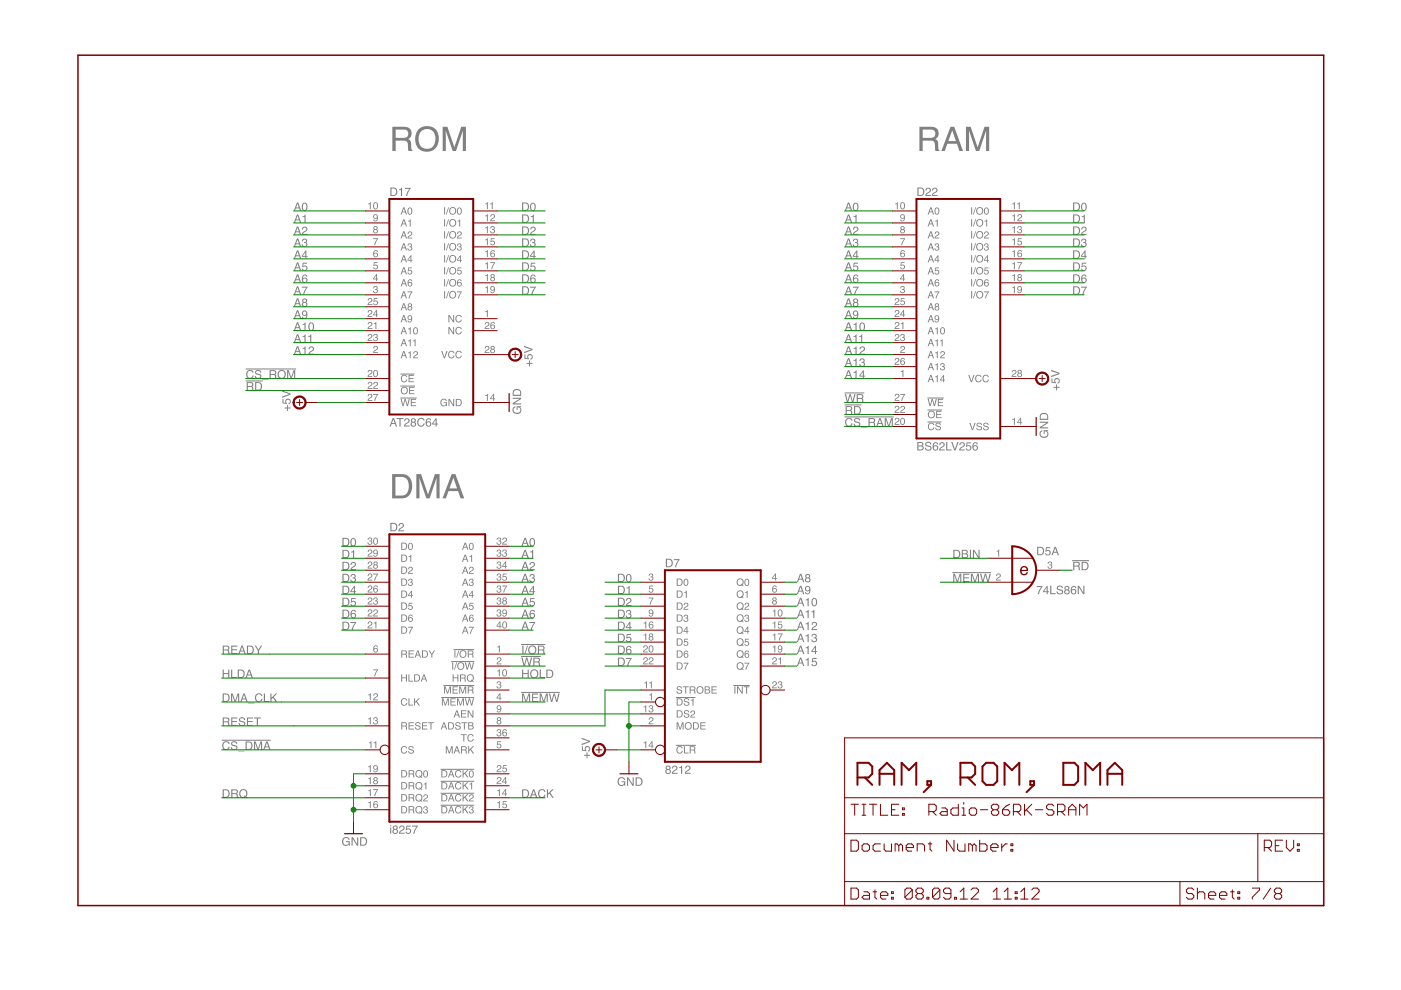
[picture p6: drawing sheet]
<svg xmlns="http://www.w3.org/2000/svg" width="297mm" height="210mm" viewBox="0 0 297 210" stroke-linecap="round" stroke-linejoin="round" font-family="sans-serif">
<g fill="#808080">
<path d="M83.9 27.5v1.7h1.6a.89 .89 0 0 0 1.1-.8 .89 .89 0 0 0-1-.9zM83.2 26.9h2.4a1.41 1.41 0 0 1 1.6 .9 1.41 1.41 0 0 1-.7 1.7l.6 .5 .1 1.6 .3 .4h-.9l-.1-1.4a.8 .8 0 0 0-1-.8h-1.6v2.2h-.7zM88.8 27.3a2.57 2.57 0 0 1 3.2-.2 2.57 2.57 0 0 1 .9 3.1 2.52 2.52 0 0 1-3 1.9 2.52 2.52 0 0 1-1.9-3l.4-1.1zM89.2 27.9a2.43 2.43 0 0 0 .5 3.5 1.83 1.83 0 0 0 2-.2 1.83 1.83 0 0 0 .6-1.8 1.79 1.79 0 0 0-1-1.9 1.79 1.79 0 0 0-2.1 .4zM93.9 26.9h1l1.4 4.3 1.5-4.3h1v5.1h-.7v-4.3l-1.4 4.3h-.7l-1.5-4.3v4.3h-.6z" fill-rule="evenodd"/>
<path d="M195.6 27.5v1.7h1.6a.89 .89 0 0 0 1.1-.8 .89 .89 0 0 0-1-.9zM194.9 26.9h2.4a1.41 1.41 0 0 1 1.6 .9 1.41 1.41 0 0 1-.6 1.7l.5 .5 .2 1.6 .2 .4h-.8l-.2-1.4a.8 .8 0 0 0-1-.8h-1.6v2.2h-.7zM201.9 27.6l-.8 2.3h1.6zM201.5 26.9h.8l1.9 5.1h-.8l-.5-1.5h-2l-.6 1.5h-.7zM204.8 26.9h1l1.5 4.3 1.4-4.3h1v5.1h-.6v-4.3l-1.5 4.3h-.7l-1.5-4.3 .1 4.3h-.7z" fill-rule="evenodd"/>
<path d="M83.8 101.1v4h1.3a1.77 1.77 0 0 0 1.6-2.4l-.2-.8a1.34 1.34 0 0 0-1.4-.8zM83.1 100.5h2.1a2.41 2.41 0 0 1 2.1 3.3l-.1 .4a1.97 1.97 0 0 1-2 1.5h-2.1zM88.3 100.5h1l1.4 4.4 1.5-4.4h1v5.2h-.7l.1-4.4-1.5 4.4h-.7l-1.5-4.4v4.4h-.6zM96.1 101.3l-.8 2.3h1.6zM95.8 100.5h.7l1.9 5.2h-.7l-.6-1.6h-2l-.6 1.6h-.7z" fill-rule="evenodd"/>
<path d="M60.3 86.4h.6v-.5h.2v.5h.5v.2h-.5v.5h-.2v-.5h-.6zM59.9 84.6h.2v.8h.5a.61 .61 0 0 1 .3-.8 .61 .61 0 0 1 .8 .4 .61 .61 0 0 1-.5 .7v-.2a.38 .38 0 0 0 .1-.6 .38 .38 0 0 0-.5 0 .38 .38 0 0 0 0 .6v.2l-.9-.2zM59.8 82.8l1.8 .6v.3l-1.8 .6v-.2l1.5-.5-1.5-.5z" fill-rule="evenodd"/>
<path d="M83.4 88.9l-.3 .8h.6zM83.3 88.6h.2l.7 1.8h-.3l-.2-.5h-.7l-.2 .5h-.2zM84.1 88.6h1.4v.3h-.6v1.5h-.2v-1.5h-.6zM85.9 88.8a.6 .6 0 0 1 .9 .3 .6 .6 0 0 1-.6 .8l-.3 .3h.9v.2h-1.2a1.47 1.47 0 0 1 1-1.1 .35 .35 0 0 0-.3-.4 .35 .35 0 0 0-.4 .4h-.2zM87.3 89.2a.3 .3 0 0 0 .6 0 .3 .3 0 0 0-.6 0zM87.3 90a.36 .36 0 0 0 .7 0 .36 .36 0 0 0-.7 0zM87.2 88.8a.5 .5 0 0 1 .8 0 .5 .5 0 0 1 0 .7 .54 .54 0 0 1 0 .8 .54 .54 0 0 1-.8 0 .54 .54 0 0 1 .1-.8l-.2-.3zM88.7 88.9a.78 .78 0 0 1 .7-.3 .78 .78 0 0 1 .6 .6h-.2a.61 .61 0 0 0-.9-.3 .61 .61 0 0 0-.2 .9 .55 .55 0 0 0 .6 .5 .55 .55 0 0 0 .5-.5h.2a.83 .83 0 0 1-1 .6 .83 .83 0 0 1-.5-1.1zM90.5 88.9l.6-.2 .3 .3v.1h-.2a.36 .36 0 0 0-.5-.2 .36 .36 0 0 0-.2 .4v.2a.58 .58 0 0 1 .9 .2 .58 .58 0 0 1-.5 .8 .58 .58 0 0 1-.6-.6zM90.5 89.9a.37 .37 0 0 0 .7 0 .37 .37 0 0 0-.7 0zM92.4 89l-.6 .8h.6zM92.4 88.7h.2v1.1h.2v.2h-.2v.4h-.2v-.4h-.8v-.2z" fill-rule="evenodd"/>
<path d="M108.9 86.3l.3-.1v.2a.65 .65 0 0 0-.2 .9 .65 .65 0 0 0 1 .2 .57 .57 0 0 0 .3-.7 .57 .57 0 0 0-.6-.4v.5h-.2v-.8h1v.2h-.2a.88 .88 0 0 1 0 1.3 .88 .88 0 0 1-1.2 .1 .86 .86 0 0 1-.2-1.4zM108.7 84.3h1.8v.3l-1.5 .9h1.5v.3h-1.8v-.3l1.5-.9h-1.5zM109.1 82.8l-.2 .3v.6h1.4v-.4a.72 .72 0 0 0-1.2-.5zM109 82.6a.97 .97 0 0 1 1.5 .6v.7h-1.8v-.9z" fill-rule="evenodd"/>
<path d="M111.6 76.9h.6v-.5h.2v.5h.5v.3h-.5v.5h-.2v-.5h-.6zM111.2 75.2h.2v.7l.5 .1a.61 .61 0 0 1 .3-.9 .61 .61 0 0 1 .8 .4 .61 .61 0 0 1-.5 .8v-.3a.38 .38 0 0 0 .1-.5 .38 .38 0 0 0-.5-.1 .38 .38 0 0 0 0 .6v.2l-.9-.1zM111.1 73.3l1.8 .7v.2l-1.8 .7v-.3l1.5-.5-1.5-.5z" fill-rule="evenodd"/>
<path d="M194.7 93.9v.6h.5a.29 .29 0 0 0 .3-.3 .29 .29 0 0 0-.3-.3zM194.7 94.7v.6l.9-.1-.2-.5zM194.5 93.7h.8a.44 .44 0 0 1 .5 .3 .44 .44 0 0 1-.3 .5 .51 .51 0 0 1 .3 .7 .51 .51 0 0 1-.6 .3h-.7zM196.3 93.8a.7 .7 0 0 1 1.2 .4h-.3a.42 .42 0 0 0-.4-.3 .42 .42 0 0 0-.4 .4 1.45 1.45 0 0 1 1.1 .7 .73 .73 0 0 1-.7 .6 .73 .73 0 0 1-.7-.7h.2a.47 .47 0 0 0 .5 .5 .47 .47 0 0 0 .5-.5l-.1-.1a.89 .89 0 0 1-1-.7zM197.9 93.9l.6-.1 .4 .3v.1h-.2a.36 .36 0 0 0-.5-.2 .36 .36 0 0 0-.2 .4v.2a.58 .58 0 0 1 .9 .2 .58 .58 0 0 1-.5 .8 .58 .58 0 0 1-.7-.6zM198 95a.37 .37 0 0 0 .7 0 .37 .37 0 0 0-.7 0zM199.3 93.9a.6 .6 0 0 1 1 .3 .6 .6 0 0 1-.6 .7l-.4 .4h1v.2h-1.2a1.47 1.47 0 0 1 .9-1.1 .35 .35 0 0 0-.3-.5 .35 .35 0 0 0-.3 .5h-.3zM200.6 93.7h.2v1.6h1v.2h-1.2zM201.7 93.7h.2l.6 1.5 .5-1.5h.2l-.6 1.8h-.3zM203.6 93.9a.6 .6 0 0 1 1 .3 .6 .6 0 0 1-.7 .7l-.3 .4h1v.2h-1.2a1.47 1.47 0 0 1 .9-1.1 .35 .35 0 0 0-.3-.5 .35 .35 0 0 0-.4 .5h-.2zM204.9 93.8h1v.2h-.8l-.1 .5a.61 .61 0 0 1 .9 .3 .61 .61 0 0 1-.4 .8 .61 .61 0 0 1-.7-.5h.2a.38 .38 0 0 0 .5 .1 .38 .38 0 0 0 .1-.6 .38 .38 0 0 0-.6 .1h-.2zM206.4 93.9l.6-.1 .3 .3v.1h-.2a.36 .36 0 0 0-.5-.2 .36 .36 0 0 0-.2 .4v.2a.58 .58 0 0 1 .9 .2 .58 .58 0 0 1-.4 .8 .58 .58 0 0 1-.7-.6zM206.4 95a.4 .4 0 0 0 .8 0 .4 .4 0 0 0-.8 0z" fill-rule="evenodd"/>
<path d="M223.4 82h.5v-.5h.2v.5h.5v.2h-.5v.6h-.2v-.6h-.5zM222.9 80.2h.2v.8h.5a.61 .61 0 0 1 .3-.8 .61 .61 0 0 1 .8 .4 .61 .61 0 0 1-.5 .7v-.2a.38 .38 0 0 0 .2-.6 .38 .38 0 0 0-.6 0 .38 .38 0 0 0 .1 .6v.2l-1-.2zM222.9 78.4l1.7 .7v.2l-1.7 .7v-.3l1.5-.5-1.5-.5z" fill-rule="evenodd"/>
<path d="M220.6 91.4l.4-.2v.3a.65 .65 0 0 0-.2 .9 .65 .65 0 0 0 .9 .1 .57 .57 0 0 0 .4-.6 .57 .57 0 0 0-.6-.5v.6h-.2v-.8h.9v.2h-.2a.88 .88 0 0 1 .1 1.2 .88 .88 0 0 1-1.3 .1 .86 .86 0 0 1-.2-1.3zM220.4 89.4h1.8v.3l-1.4 .9h1.4v.2h-1.8v-.3l1.5-.9h-1.5zM220.8 87.9l-.1 .3v.6h1.3v-.5a.72 .72 0 0 0-1.2-.4zM220.7 87.7a.97 .97 0 0 1 1.5 .6v.7h-1.8l.1-.9z" fill-rule="evenodd"/>
<path d="M82.7 175.5h.2v1.3h-.2zM82.7 175h.2v.2h-.2zM83.5 175.5a.3 .3 0 0 0 .6 0 .3 .3 0 0 0-.6 0zM83.4 176.3a.4 .4 0 0 0 .8 0 .4 .4 0 0 0-.8 0zM83.4 175.2a.5 .5 0 0 1 .7-.1 .5 .5 0 0 1 0 .7 .54 .54 0 0 1 .1 .8 .54 .54 0 0 1-.8 0 .54 .54 0 0 1 .1-.8l-.2-.3zM84.8 175.1a.6 .6 0 0 1 1 .3 .6 .6 0 0 1-.6 .8l-.4 .4h1v.2h-1.2a1.47 1.47 0 0 1 .9-1.1 .35 .35 0 0 0-.3-.5 .35 .35 0 0 0-.4 .4h-.2zM86.2 175h.9v.3h-.8v.4a.61 .61 0 0 1 .8 .3 .61 .61 0 0 1-.4 .9 .61 .61 0 0 1-.7-.6h.2a.38 .38 0 0 0 .6 .2 .38 .38 0 0 0 0-.6 .38 .38 0 0 0-.6 .1h-.2zM87.4 175h1.2l-.7 1.8h-.3l.2-.5 .5-1h-.9z" fill-rule="evenodd"/>
<path d="M72.8 177.7a.8 .8 0 0 1 1.3 .4h-.2a.65 .65 0 0 0-1-.3 .65 .65 0 0 0-.1 1 .57 .57 0 0 0 .7 .3 .57 .57 0 0 0 .4-.6h-.5v-.2h.8v1h-.2l-.1-.2a.88 .88 0 0 1-1.2 0 .88 .88 0 0 1-.1-1.2zM74.5 177.5h.3l.9 1.5v-1.5h.3v1.8h-.3l-.9-1.4v1.4h-.3zM76.6 177.7v1.4h.4a.7 .7 0 0 0 .6-.7 .7 .7 0 0 0-.6-.7zM76.3 177.5h.8a.91 .91 0 0 1 .7 .9 .91 .91 0 0 1-.7 .9h-.8z" fill-rule="evenodd"/>
<path d="M141.3 162.8a.3 .3 0 0 0 .6 0 .3 .3 0 0 0-.6 0zM141.3 163.6a.36 .36 0 0 0 .7 0 .36 .36 0 0 0-.7 0zM141.3 162.5a.5 .5 0 0 1 .7-.1 .5 .5 0 0 1 0 .7 .54 .54 0 0 1 .1 .8 .54 .54 0 0 1-.8 0 .54 .54 0 0 1 .1-.8l-.3-.3zM142.7 162.4a.6 .6 0 0 1 .9 .3 .6 .6 0 0 1-.6 .8l-.3 .4h.9v.2h-1.2a1.47 1.47 0 0 1 1-1.1 .35 .35 0 0 0-.3-.5 .35 .35 0 0 0-.4 .4h-.2zM144 162.7l.6-.4v1.8h-.2v-1.3h-.4zM145.5 162.4a.6 .6 0 0 1 .9 .3 .6 .6 0 0 1-.6 .8l-.3 .4h.9v.2h-1.2a1.47 1.47 0 0 1 1-1.1 .35 .35 0 0 0-.4-.5 .35 .35 0 0 0-.3 .4h-.2z" fill-rule="evenodd"/>
<path d="M131.2 165a.8 .8 0 0 1 1.3 .4h-.2a.65 .65 0 0 0-.9-.3 .65 .65 0 0 0-.2 1 .57 .57 0 0 0 .7 .3 .57 .57 0 0 0 .4-.5h-.5v-.2h.8v.9h-.2v-.2a.88 .88 0 0 1-1.3 0 .88 .88 0 0 1-.1-1.2zM132.9 164.8h.3l.9 1.5v-1.5h.3v1.8h-.3l-.9-1.4v1.4h-.3zM135 165v1.4h.4a.7 .7 0 0 0 .6-.7 .7 .7 0 0 0-.6-.7zM134.8 164.8h.7a.91 .91 0 0 1 .7 .9 .91 .91 0 0 1-.7 .9h-.7z" fill-rule="evenodd"/>
<path d="M123.8 160h.6v-.5h.2v.5h.5v.3h-.5v.5h-.2v-.5h-.6zM123.4 158.3h.2v.7l.5 .1a.61 .61 0 0 1 .3-.9 .61 .61 0 0 1 .8 .4 .61 .61 0 0 1-.5 .8v-.3a.38 .38 0 0 0 .1-.5 .38 .38 0 0 0-.6-.1 .38 .38 0 0 0 .1 .6v.2l-.9-.1zM123.3 156.4l1.8 .7v.2l-1.8 .7v-.3l1.5-.5-1.5-.5z" fill-rule="evenodd"/>
<path d="M219.8 124.3h1.2l-.7 1.7h-.3l.2-.5 .6-1h-1zM221.9 124.6l-.5 .8h.5zM221.9 124.2h.2v1.2h.3v.2h-.3v.4h-.2v-.4h-.8v-.3zM222.7 124.2h.2v1.6h.9v.2h-1.1zM224.2 124.3a.7 .7 0 0 1 1.2 .4h-.3a.42 .42 0 0 0-.4-.3 .42 .42 0 0 0-.4 .4 1.45 1.45 0 0 1 1.1 .7 .73 .73 0 0 1-.7 .5 .73 .73 0 0 1-.7-.6h.2a.47 .47 0 0 0 .5 .4 .47 .47 0 0 0 .5-.4l-.1-.1a.89 .89 0 0 1-1-.8zM225.9 124.7a.3 .3 0 0 0 .6 0 .3 .3 0 0 0-.6 0zM225.8 125.5a.4 .4 0 0 0 .8 0 .4 .4 0 0 0-.8 0zM225.8 124.4a.5 .5 0 0 1 .8-.1 .5 .5 0 0 1-.1 .7 .54 .54 0 0 1 .1 .8 .54 .54 0 0 1-.8 0 .54 .54 0 0 1 .1-.8l-.2-.3zM227.2 124.4l.6-.2 .3 .3 .1 .2h-.2a.36 .36 0 0 0-.5-.3 .36 .36 0 0 0-.2 .5l-.1 .2a.58 .58 0 0 1 .9 .2 .58 .58 0 0 1-.4 .8 .58 .58 0 0 1-.7-.6zM227.3 125.4a.37 .37 0 0 0 .7 0 .37 .37 0 0 0-.7 0zM228.5 124.2h.3l.9 1.4v-1.4h.2v1.8h-.3l-.9-1.5v1.5h-.2z" fill-rule="evenodd"/>
<path d="M83 40v1.3h.4a.7 .7 0 0 0 .6-.7 .7 .7 0 0 0-.6-.6zM82.8 39.8h.7a.91 .91 0 0 1 .7 .9 .91 .91 0 0 1-.7 .8h-.7zM84.6 40.1l.6-.3v1.7h-.2v-1.2h-.4zM85.8 39.8h1.3l-.8 1.7h-.2l.1-.5 .6-1h-1z" fill-rule="evenodd"/>
<path d="M95.1 69.3h.2l.8 1.3v-1.3h.2v1.6h-.2l-.8-1.3v1.3h-.2zM96.7 69.5a.66 .66 0 0 1 .7-.2 .66 .66 0 0 1 .5 .5h-.2a.55 .55 0 0 0-.8-.2 .55 .55 0 0 0-.1 .8l.1 .2a.46 .46 0 0 0 .5 .1 .46 .46 0 0 0 .3-.4h.2a.73 .73 0 0 1-1 .5 .73 .73 0 0 1-.3-1.1z" fill-rule="evenodd"/>
<path d="M103 68.4a.52 .52 0 0 1 .8 .2 .52 .52 0 0 1-.6 .7l-.3 .3h.9v.2h-1.1l.2-.5a.59 .59 0 0 0 .6-.8h-.4l-.1 .3h-.2zM104.1 68.4l.6-.1 .2 .4-.6-.2-.2 .5a.51 .51 0 0 1 .8 .2 .51 .51 0 0 1-.3 .7 .51 .51 0 0 1-.6-.6zM104.2 69.3a.32 .32 0 0 0 .6 0 .32 .32 0 0 0-.6 0z" fill-rule="evenodd"/>
<path d="M85.6 74.6l-.2 .7h.4zM85.5 74.4h.2l.6 1.6h-.2l-.2-.5h-.6l-.2 .5h-.2zM86.5 74.8l.6-.3v1.5h-.2v-1.1h-.4zM87.8 74.6a.52 .52 0 0 1 .8 .2 .52 .52 0 0 1-.5 .7l-.3 .3h.8v.2h-1l.2-.5a.59 .59 0 0 0 .5-.8h-.3l-.2 .3h-.2z" fill-rule="evenodd"/>
<path d="M79.3 73.4a.52 .52 0 0 1 .8 .3 .52 .52 0 0 1-.5 .7l-.3 .3h.8v.1h-1l.2-.4a.59 .59 0 0 0 .6-.8l-.4-.1-.2 .4h-.2z" fill-rule="evenodd"/>
<path d="M85.6 62l-.2 .6h.4zM85.5 61.7h.2l.6 1.6h-.2l-.2-.5h-.6l-.2 .5h-.2zM86.4 61.8h1l-.6 1.5h-.2l.1-.3 .5-1h-.8z" fill-rule="evenodd"/>
<path d="M79.3 60.7a.43 .43 0 0 1 .6 0 .43 .43 0 0 1 0 .6 .5 .5 0 0 1-.1 .9 .5 .5 0 0 1-.7-.5h.2a.3 .3 0 0 0 .4 .3 .3 .3 0 0 0 0-.5h-.2v-.2a.25 .25 0 0 0 .4-.2 .25 .25 0 0 0-.3-.3l-.5 .3z" fill-rule="evenodd"/>
<path d="M85.6 59.4l-.2 .7h.4zM85.5 59.2h.2l.6 1.5h-.2l-.2-.4h-.6l-.2 .4h-.2zM86.6 59.4l.6-.2 .2 .4-.6-.2-.2 .5a.51 .51 0 0 1 .8 .2 .51 .51 0 0 1-.4 .7 .51 .51 0 0 1-.6-.5zM86.6 60.3a.35 .35 0 0 0 .7 0 .35 .35 0 0 0-.7 0z" fill-rule="evenodd"/>
<path d="M79.7 58.4l-.4 .7h.4zM79.8 58.1h.1v1h.3v.1h-.3v.4h-.2v-.4h-.6z" fill-rule="evenodd"/>
<path d="M85.6 56.9l-.2 .7h.4zM85.5 56.6h.2l.6 1.6h-.2l-.2-.5h-.6l-.2 .5h-.2zM86.6 56.7h.7v.2h-.6l-.1 .4a.52 .52 0 0 1 .8 .2 .52 .52 0 0 1-.4 .8 .52 .52 0 0 1-.6-.5h.2a.33 .33 0 0 0 .5 .2 .33 .33 0 0 0 0-.6 .33 .33 0 0 0-.5 .1h-.2z" fill-rule="evenodd"/>
<path d="M79.3 55.6h.8v.2h-.7v.4a.52 .52 0 0 1 .7 .2 .52 .52 0 0 1-.4 .7 .52 .52 0 0 1-.6-.4h.2a.33 .33 0 0 0 .5 .1 .33 .33 0 0 0 0-.5 .33 .33 0 0 0-.5 .1h-.1z" fill-rule="evenodd"/>
<path d="M85.6 54.3l-.2 .7h.4zM85.5 54.1h.2l.6 1.5h-.2l-.2-.4h-.6l-.2 .4h-.2zM87 54.4l-.5 .7h.5zM87.1 54.1h.1v1h.2v.2h-.2v.3h-.2v-.3h-.6z" fill-rule="evenodd"/>
<path d="M79.3 53.2l.6-.1 .2 .3-.6-.2-.2 .5a.51 .51 0 0 1 .8 .2 .51 .51 0 0 1-.4 .7 .51 .51 0 0 1-.6-.5zM79.3 54.1a.35 .35 0 0 0 .7 0 .35 .35 0 0 0-.7 0z" fill-rule="evenodd"/>
<path d="M85.6 51.8l-.2 .7h.4zM85.5 51.6h.2l.6 1.5h-.2l-.2-.5h-.6l-.2 .5h-.2zM86.6 51.7a.43 .43 0 0 1 .6 0 .43 .43 0 0 1 0 .6 .5 .5 0 0 1-.1 .9 .5 .5 0 0 1-.7-.6h.2a.3 .3 0 0 0 .4 .4 .3 .3 0 0 0 0-.6h-.2v-.2a.25 .25 0 0 0 .4-.1 .25 .25 0 0 0-.3-.3l-.5 .3z" fill-rule="evenodd"/>
<path d="M79.1 50.5h1.1l-.7 1.5h-.2l.1-.3 .5-1h-.8z" fill-rule="evenodd"/>
<path d="M85.6 49.3l-.2 .6h.4zM85.5 49h.2l.6 1.6h-.2l-.2-.5h-.6l-.2 .5h-.2zM86.6 49.2a.52 .52 0 0 1 .8 .2 .52 .52 0 0 1-.5 .7l-.3 .3h.8v.2h-1l.2-.5a.59 .59 0 0 0 .5-.8h-.3l-.2 .3h-.2z" fill-rule="evenodd"/>
<path d="M79.4 48.4a.25 .25 0 0 0 .5 0 .25 .25 0 0 0-.5 0zM79.3 49a.31 .31 0 0 0 .6 0 .31 .31 0 0 0-.6 0zM79.3 48.1a.43 .43 0 0 1 .6-.1 .43 .43 0 0 1 0 .6 .46 .46 0 0 1 .1 .7 .46 .46 0 0 1-.7 0 .46 .46 0 0 1 .1-.7l-.2-.2z" fill-rule="evenodd"/>
<path d="M85.6 46.7l-.2 .7h.4zM85.5 46.5h.2l.6 1.5h-.2l-.2-.4h-.6l-.2 .4h-.2zM86.5 46.8l.6-.3v1.5h-.2v-1h-.4z" fill-rule="evenodd"/>
<path d="M79.2 45.6a.66 .66 0 0 1 .9 .1 .66 .66 0 0 1-.1 .9 .46 .46 0 0 1-.4 .3 .46 .46 0 0 1-.5-.4h.2a.3 .3 0 0 0 .4 .3 .3 .3 0 0 0 .2-.4v-.2a.48 .48 0 0 1-.7 .1 .48 .48 0 0 1 0-.7zM79.3 45.9a.32 .32 0 0 0 .6 0 .32 .32 0 0 0-.6 0z" fill-rule="evenodd"/>
<path d="M85.6 44.2l-.2 .7h.4zM85.5 43.9h.2l.6 1.6h-.2l-.2-.5h-.6l-.2 .5h-.2zM86.6 44.1a.64 .64 0 0 1 .8 .2 .64 .64 0 0 1 0 .8 .53 .53 0 0 1-.7 .4 .53 .53 0 0 1-.3-.7zM86.8 44.2a.83 .83 0 0 0 .1 1.2 .7 .7 0 0 0 0-1.2z" fill-rule="evenodd"/>
<path d="M78.1 43.2l.5-.3v1.5h-.2v-1.1h-.3zM79.3 43a.64 .64 0 0 1 .8 .2 .64 .64 0 0 1 0 .8 .53 .53 0 0 1-.7 .4 .53 .53 0 0 1-.3-.8zM79.5 43.1a.83 .83 0 0 0 .1 1.1 .7 .7 0 0 0 0-1.2z" fill-rule="evenodd"/>
<path d="M94.2 43.9h.2v1.6h-.2zM95 43.9h.2l-.5 1.6h-.1zM95.2 44.7a.8 .8 0 0 1 1.6 0 .8 .8 0 0 1-1.6 0zM95.4 44.7a.6 .6 0 0 0 1.2 0 .6 .6 0 0 0-1.2 0zM97 44.1a.64 .64 0 0 1 .9 .2 .64 .64 0 0 1 0 .8 .53 .53 0 0 1-.7 .4 .53 .53 0 0 1-.3-.7zM97.3 44.2a.83 .83 0 0 0 .1 1.2 .7 .7 0 0 0 0-1.2z" fill-rule="evenodd"/>
<path d="M102.9 43.2l.5-.3v1.5h-.2v-1.1h-.3zM103.9 43.2l.6-.3v1.5h-.2v-1.1h-.4z" fill-rule="evenodd"/>
<path d="M94.2 46.5h.2v1.5h-.2zM95 46.5h.2l-.5 1.5h-.1zM95.2 47.3a.8 .8 0 0 1 1.6 0 .8 .8 0 0 1-1.6 0zM95.4 47.2a.6 .6 0 0 0 1.2 0 .6 .6 0 0 0-1.2 0zM97 46.8l.6-.3v1.5h-.2v-1h-.4z" fill-rule="evenodd"/>
<path d="M102.9 45.7l.5-.3v1.5h-.2v-1.1h-.3zM104.1 45.5a.52 .52 0 0 1 .9 .2 .52 .52 0 0 1-.6 .7l-.3 .3h.9v.2h-1.1l.2-.5a.59 .59 0 0 0 .6-.7l-.4-.1-.1 .3h-.2z" fill-rule="evenodd"/>
<path d="M94.2 49h.2v1.6h-.2zM95 49h.2l-.5 1.6h-.1zM95.2 49.8a.8 .8 0 0 1 1.6 0 .8 .8 0 0 1-1.6 0zM95.4 49.8a.6 .6 0 0 0 1.2 0 .6 .6 0 0 0-1.2 0zM97.1 49.2a.52 .52 0 0 1 .8 .2 .52 .52 0 0 1-.5 .7l-.3 .3h.8v.2h-1l.2-.5a.59 .59 0 0 0 .5-.8h-.4l-.1 .3h-.2z" fill-rule="evenodd"/>
<path d="M102.9 48.2l.5-.2v1.4h-.2v-1h-.3zM104.1 48a.43 .43 0 0 1 .7 0 .43 .43 0 0 1-.1 .7 .5 .5 0 0 1-.1 .8 .5 .5 0 0 1-.7-.5h.2a.3 .3 0 0 0 .4 .3 .3 .3 0 0 0 0-.5h-.2l.1-.2a.25 .25 0 0 0 .3-.2 .25 .25 0 0 0-.3-.3l-.4 .3z" fill-rule="evenodd"/>
<path d="M94.2 51.6h.2v1.5h-.2zM95 51.6h.2l-.5 1.5h-.1zM95.2 52.3a.8 .8 0 0 1 1.6 0 .8 .8 0 0 1-1.6 0zM95.4 52.3a.6 .6 0 0 0 1.2 0 .6 .6 0 0 0-1.2 0zM97.1 51.7a.43 .43 0 0 1 .6 0 .43 .43 0 0 1 0 .6 .5 .5 0 0 1-.1 .9 .5 .5 0 0 1-.7-.6h.2a.3 .3 0 0 0 .4 .4 .3 .3 0 0 0 0-.6h-.2v-.2a.25 .25 0 0 0 .3-.1 .25 .25 0 0 0-.2-.3l-.5 .3z" fill-rule="evenodd"/>
<path d="M102.9 50.8l.5-.3v1.5h-.2v-1.1h-.3zM104.1 50.5h.8v.2h-.7v.4a.52 .52 0 0 1 .7 .3 .52 .52 0 0 1-.3 .7 .52 .52 0 0 1-.7-.5h.2a.33 .33 0 0 0 .5 .2 .33 .33 0 0 0 .1-.6 .33 .33 0 0 0-.6 .1h-.1z" fill-rule="evenodd"/>
<path d="M94.2 54.1h.2v1.5h-.2zM95 54.1h.2l-.5 1.5h-.1zM95.2 54.9a.8 .8 0 0 1 1.6 0 .8 .8 0 0 1-1.6 0zM95.4 54.8a.6 .6 0 0 0 1.2 0 .6 .6 0 0 0-1.2 0zM97.5 54.4l-.5 .7h.5zM97.5 54.1h.2v1h.2v.2h-.2v.3h-.2v-.3h-.6z" fill-rule="evenodd"/>
<path d="M102.9 53.3l.5-.3v1.5h-.2v-1h-.3zM104.1 53.2l.6-.1 .2 .3-.6-.2-.2 .5a.51 .51 0 0 1 .8 .2 .51 .51 0 0 1-.3 .7 .51 .51 0 0 1-.6-.5zM104.2 54.1a.32 .32 0 0 0 .6 0 .32 .32 0 0 0-.6 0z" fill-rule="evenodd"/>
<path d="M94.2 56.6h.2v1.6h-.2zM95 56.6h.2l-.5 1.6h-.1zM95.2 57.4a.8 .8 0 0 1 1.6 0 .8 .8 0 0 1-1.6 0zM95.4 57.4a.6 .6 0 0 0 1.2 0 .6 .6 0 0 0-1.2 0zM97 56.7h.8v.2h-.6l-.1 .4a.52 .52 0 0 1 .8 .2 .52 .52 0 0 1-.4 .8 .52 .52 0 0 1-.6-.5h.2a.33 .33 0 0 0 .5 .2 .33 .33 0 0 0 0-.6 .33 .33 0 0 0-.5 .1h-.2z" fill-rule="evenodd"/>
<path d="M102.9 55.9l.5-.3v1.5h-.2v-1.1h-.3zM103.9 55.6h1.1l-.6 1.5h-.2v-.3l.6-1h-.9z" fill-rule="evenodd"/>
<path d="M94.2 59.2h.2v1.5h-.2zM95 59.2h.2l-.5 1.5h-.1zM95.2 60a.8 .8 0 0 1 1.6 0 .8 .8 0 0 1-1.6 0zM95.4 59.9a.6 .6 0 0 0 1.2 0 .6 .6 0 0 0-1.2 0zM97.1 59.4l.5-.2 .3 .4-.6-.2-.2 .5a.51 .51 0 0 1 .8 .2 .51 .51 0 0 1-.4 .7 .51 .51 0 0 1-.6-.5zM97.1 60.3a.32 .32 0 0 0 .6 0 .32 .32 0 0 0-.6 0z" fill-rule="evenodd"/>
<path d="M102.9 58.4l.5-.3v1.5h-.2v-1.1h-.3zM104.2 58.5a.25 .25 0 0 0 .5 0 .25 .25 0 0 0-.5 0zM104.1 59.2a.35 .35 0 0 0 .7 0 .35 .35 0 0 0-.7 0zM104.1 58.2a.43 .43 0 0 1 .7-.1 .43 .43 0 0 1-.1 .7 .46 .46 0 0 1 .1 .7 .46 .46 0 0 1-.7 0 .46 .46 0 0 1 .1-.7l-.2-.3z" fill-rule="evenodd"/>
<path d="M94.2 61.7h.2v1.6h-.2zM95 61.7h.2l-.5 1.6h-.1zM95.2 62.5a.8 .8 0 0 1 1.6 0 .8 .8 0 0 1-1.6 0zM95.4 62.5a.6 .6 0 0 0 1.2 0 .6 .6 0 0 0-1.2 0zM96.9 61.8h1l-.6 1.5h-.2l.1-.3 .5-1h-.8z" fill-rule="evenodd"/>
<path d="M102.9 60.9l.5-.2v1.4h-.2v-1h-.3zM104.1 60.8a.66 .66 0 0 1 .8 .2 .66 .66 0 0 1 0 .8 .46 .46 0 0 1-.5 .4 .46 .46 0 0 1-.4-.4h.1a.3 .3 0 0 0 .4 .2 .3 .3 0 0 0 .2-.3l.1-.2a.48 .48 0 0 1-.7 0 .48 .48 0 0 1 0-.7zM104.1 61.1a.35 .35 0 0 0 .7 0 .35 .35 0 0 0-.7 0z" fill-rule="evenodd"/>
<path d="M85.2 79.7a.66 .66 0 0 1 .6-.2 .66 .66 0 0 1 .5 .5h-.2a.55 .55 0 0 0-.8-.2 .55 .55 0 0 0 0 .8v.1a.46 .46 0 0 0 .5 .2 .46 .46 0 0 0 .3-.4h.3a.73 .73 0 0 1-1.1 .5 .73 .73 0 0 1-.2-1.1zM86.6 79.5h1.1v.2h-.9v.5h.9v.1h-.9v.6h1v.1h-1.2z" fill-rule="evenodd"/>
</g>
<path d="M84.9 79.3h3" fill="none" stroke="#808080" stroke-width=".21"/>
<g fill="#808080">
<path d="M78.1 78.5a.52 .52 0 0 1 .8 .3 .52 .52 0 0 1-.5 .6l-.3 .3h.8v.2h-1l.2-.5a.59 .59 0 0 0 .6-.7l-.4-.1-.2 .4h-.1zM79.3 78.6a.64 .64 0 0 1 .8 .1 .64 .64 0 0 1 0 .8 .53 .53 0 0 1-.7 .4 .53 .53 0 0 1-.3-.7zM79.5 78.6a.83 .83 0 0 0 .1 1.2 .7 .7 0 0 0 0-1.2z" fill-rule="evenodd"/>
<path d="M85.6 69.6l-.2 .6h.4zM85.5 69.3h.2l.6 1.6h-.2l-.2-.5h-.6l-.2 .5h-.2zM86.5 69.7l.6-.3v1.5h-.2v-1.1h-.4zM87.7 69.5a.64 .64 0 0 1 .9 .2 .64 .64 0 0 1 0 .8 .53 .53 0 0 1-.7 .4 .53 .53 0 0 1-.3-.7zM88 69.6a.83 .83 0 0 0 .1 1.1 .7 .7 0 0 0 0-1.2z" fill-rule="evenodd"/>
<path d="M78.1 68.4a.52 .52 0 0 1 .8 .2 .52 .52 0 0 1-.5 .7l-.3 .3h.8v.2h-1l.2-.5a.59 .59 0 0 0 .6-.8h-.4l-.2 .3h-.1zM79.2 68.6l.6-.3v1.5h-.2v-1.1h-.4z" fill-rule="evenodd"/>
<path d="M85 82.8a.8 .8 0 0 1 1.6 0 .8 .8 0 0 1-1.6 0zM85.2 82.8a.6 .6 0 0 0 1.2 0 .6 .6 0 0 0-1.2 0zM86.7 82h1.2v.2h-1v.5h.9v.2h-.9v.5h1v.2h-1.2z" fill-rule="evenodd"/>
</g>
<path d="M84.9 81.9h3.1" fill="none" stroke="#808080" stroke-width=".21"/>
<g fill="#808080">
<path d="M78.1 81.1a.52 .52 0 0 1 .8 .2 .52 .52 0 0 1-.5 .7l-.3 .3h.8v.2h-1l.2-.5a.59 .59 0 0 0 .6-.8h-.4l-.2 .3h-.1zM79.3 81.1a.52 .52 0 0 1 .8 .2 .52 .52 0 0 1-.5 .7l-.3 .3h.8v.2h-1l.2-.5a.59 .59 0 0 0 .6-.8h-.4l-.2 .3h-.2z" fill-rule="evenodd"/>
<path d="M85.6 72.1l-.2 .7h.4zM85.5 71.9h.2l.6 1.5h-.2l-.2-.4h-.6l-.2 .4h-.2zM86.5 72.2l.6-.3v1.5h-.2v-1h-.4zM87.6 72.2l.5-.3v1.5h-.2v-1h-.3z" fill-rule="evenodd"/>
<path d="M78.1 70.9a.52 .52 0 0 1 .8 .2 .52 .52 0 0 1-.5 .7l-.3 .3h.8v.2h-1l.2-.5a.59 .59 0 0 0 .6-.8h-.4l-.2 .3h-.1zM79.3 70.9a.43 .43 0 0 1 .6 0 .43 .43 0 0 1 0 .6 .5 .5 0 0 1-.1 .9 .5 .5 0 0 1-.7-.6h.2a.3 .3 0 0 0 .4 .4 .3 .3 0 0 0 0-.6h-.2v-.2a.25 .25 0 0 0 .4-.1 .25 .25 0 0 0-.3-.3l-.5 .3z" fill-rule="evenodd"/>
<path d="M85.6 67l-.2 .7h.4zM85.5 66.8h.2l.6 1.5h-.2l-.2-.4h-.6l-.2 .4h-.2zM86.5 67a.66 .66 0 0 1 .9 .2 .66 .66 0 0 1-.1 .8 .46 .46 0 0 1-.4 .4 .46 .46 0 0 1-.5-.4h.2a.3 .3 0 0 0 .4 .2 .3 .3 0 0 0 .2-.3v-.2a.48 .48 0 0 1-.7 0 .48 .48 0 0 1 0-.7zM86.6 67.3a.32 .32 0 0 0 .6 0 .32 .32 0 0 0-.6 0z" fill-rule="evenodd"/>
<path d="M78.1 65.8a.52 .52 0 0 1 .8 .3 .52 .52 0 0 1-.5 .6l-.3 .3h.8v.2h-1l.2-.5a.59 .59 0 0 0 .6-.7l-.4-.1-.2 .4h-.1zM79.7 66l-.4 .7h.4zM79.8 65.7h.1v1h.3v.2h-.3v.3h-.1v-.3h-.7z" fill-rule="evenodd"/>
<path d="M85.6 64.5l-.2 .7h.4zM85.5 64.3h.2l.6 1.5h-.2l-.2-.5h-.6l-.2 .5h-.2zM86.6 64.7a.25 .25 0 0 0 .5 0 .25 .25 0 0 0-.5 0zM86.6 65.4a.31 .31 0 0 0 .6 0 .31 .31 0 0 0-.6 0zM86.6 64.4a.43 .43 0 0 1 .6-.1 .43 .43 0 0 1 0 .7 .46 .46 0 0 1 .1 .7 .46 .46 0 0 1-.7 0 .46 .46 0 0 1 0-.7l-.2-.3z" fill-rule="evenodd"/>
<path d="M78.1 63.3a.52 .52 0 0 1 .8 .2 .52 .52 0 0 1-.5 .7l-.3 .3h.8v.2h-1l.2-.5a.59 .59 0 0 0 .6-.8h-.4l-.2 .3h-.1zM79.3 63.2h.8v.2h-.7v.4a.52 .52 0 0 1 .7 .2 .52 .52 0 0 1-.3 .8 .52 .52 0 0 1-.7-.5h.2a.33 .33 0 0 0 .5 .2 .33 .33 0 0 0 0-.6 .33 .33 0 0 0-.5 .1h-.1z" fill-rule="evenodd"/>
<path d="M84.9 84.6h.3l.2 1.2 .4-1.2h.2l.4 1.2 .3-1.2h.2l-.4 1.5h-.2l-.4-1.3-.3 1.3h-.3zM87.1 84.6h1.1v.2h-.9v.4h.8v.2h-.8v.5h.9v.2h-1.1z" fill-rule="evenodd"/>
</g>
<path d="M84.9 84.4h3.4" fill="none" stroke="#808080" stroke-width=".21"/>
<g fill="#808080">
<path d="M78.1 83.6a.52 .52 0 0 1 .8 .2 .52 .52 0 0 1-.5 .7l-.3 .3h.8v.2h-1l.2-.5a.59 .59 0 0 0 .6-.8h-.4l-.2 .3h-.1zM79.1 83.5h1.1l-.7 1.5h-.2l.1-.3 .5-1h-.8z" fill-rule="evenodd"/>
<path d="M93.6 84.8a.68 .68 0 0 1 1.1 .2h-.2a.58 .58 0 0 0-1 .1 .58 .58 0 0 0 .6 .9 .45 .45 0 0 0 .5-.5h-.5v-.2h.7v.8l-.2-.2a.77 .77 0 0 1-1.1 0 .77 .77 0 0 1 .1-1.1zM95.1 84.6h.2l.8 1.2v-1.2h.2v1.5h-.2l-.8-1.2v1.2h-.2zM96.8 84.8v1.1h.4a.6 .6 0 0 0 .5-.6 .6 .6 0 0 0-.5-.5zM96.6 84.6h.7a.78 .78 0 0 1 .6 .7 .78 .78 0 0 1-.6 .8h-.7z" fill-rule="evenodd"/>
<path d="M102.9 83.8l.5-.3v1.5h-.2v-1.1h-.3zM104.6 83.8l-.5 .7h.5zM104.6 83.5h.2v1h.2v.1h-.2v.4h-.2v-.4h-.7z" fill-rule="evenodd"/>
<path d="M93.5 74.4h.3l.4 1.3 .5-1.3h.2l-.6 1.6h-.2zM95.2 74.6a.66 .66 0 0 1 .7-.2 .66 .66 0 0 1 .5 .5h-.2a.55 .55 0 0 0-.9-.2 .55 .55 0 0 0 0 .8v.1a.46 .46 0 0 0 .5 .2 .46 .46 0 0 0 .4-.4h.2a.73 .73 0 0 1-1.1 .5 .73 .73 0 0 1-.2-1.1zM96.7 74.6a.66 .66 0 0 1 .7-.2 .66 .66 0 0 1 .5 .5h-.2a.55 .55 0 0 0-.8-.2 .55 .55 0 0 0-.1 .8l.1 .1a.46 .46 0 0 0 .5 .2 .46 .46 0 0 0 .3-.4h.2a.73 .73 0 0 1-1 .5 .73 .73 0 0 1-.3-1.1z" fill-rule="evenodd"/>
<path d="M103 73.4a.52 .52 0 0 1 .8 .3 .52 .52 0 0 1-.6 .7l-.3 .3h.9v.1h-1.1l.2-.4a.59 .59 0 0 0 .6-.8l-.4-.1-.1 .4h-.2zM104.2 73.7a.25 .25 0 0 0 .5 0 .25 .25 0 0 0-.5 0zM104.1 74.4a.35 .35 0 0 0 .7 0 .35 .35 0 0 0-.7 0zM104.1 73.5a.43 .43 0 0 1 .7-.1 .43 .43 0 0 1-.1 .6 .46 .46 0 0 1 .1 .7 .46 .46 0 0 1-.7 0 .46 .46 0 0 1 .1-.7l-.2-.3z" fill-rule="evenodd"/>
<path d="M95.1 66.8h.2l.8 1.2v-1.2h.2v1.5h-.2l-.8-1.2v1.2h-.2zM96.7 67a.66 .66 0 0 1 .7-.2 .66 .66 0 0 1 .5 .5h-.2a.55 .55 0 0 0-.8-.2 .55 .55 0 0 0-.1 .8l.1 .1a.46 .46 0 0 0 .5 .2 .46 .46 0 0 0 .3-.4h.2a.73 .73 0 0 1-1 .5 .73 .73 0 0 1-.3-1.1z" fill-rule="evenodd"/>
<path d="M102.9 66l.5-.3v1.5h-.2v-1h-.3z" fill-rule="evenodd"/>
<path d="M194.7 40v1.3h.5a.7 .7 0 0 0 .5-.7 .7 .7 0 0 0-.5-.6zM194.5 39.8h.7a.91 .91 0 0 1 .8 .9 .91 .91 0 0 1-.8 .8h-.7zM196.4 39.9a.6 .6 0 0 1 1 .3 .6 .6 0 0 1-.6 .8l-.4 .3h1v.2h-1.2a1.47 1.47 0 0 1 .9-1.1 .35 .35 0 0 0-.3-.4 .35 .35 0 0 0-.4 .4h-.2zM197.8 39.9a.6 .6 0 0 1 1 .3 .6 .6 0 0 1-.6 .8l-.4 .3h1v.2h-1.2a1.47 1.47 0 0 1 .9-1.1 .35 .35 0 0 0-.3-.4 .35 .35 0 0 0-.4 .4h-.2z" fill-rule="evenodd"/>
<path d="M197.4 44.2l-.3 .7h.5zM197.2 43.9h.3l.5 1.6h-.2l-.1-.5h-.7l-.1 .5h-.2zM198.3 44.1a.64 .64 0 0 1 .8 .2 .64 .64 0 0 1 0 .8 .53 .53 0 0 1-.7 .4 .53 .53 0 0 1-.3-.7zM198.5 44.2a.83 .83 0 0 0 .1 1.2 .7 .7 0 0 0 .1-1.2z" fill-rule="evenodd"/>
<path d="M189.8 43.2l.6-.3v1.5h-.3v-1.1h-.3zM191 43a.64 .64 0 0 1 .8 .2 .64 .64 0 0 1 0 .8 .53 .53 0 0 1-.6 .4 .53 .53 0 0 1-.4-.8zM191.2 43.1a.83 .83 0 0 0 .2 1.1 .7 .7 0 0 0 0-1.2z" fill-rule="evenodd"/>
<path d="M197.4 46.7l-.3 .7h.5zM197.2 46.5h.3l.5 1.5h-.2l-.1-.4h-.7l-.1 .4h-.2zM198.3 46.8l.5-.3v1.5h-.2v-1h-.3z" fill-rule="evenodd"/>
<path d="M191 45.6a.66 .66 0 0 1 .8 .1 .66 .66 0 0 1 0 .9 .46 .46 0 0 1-.5 .3 .46 .46 0 0 1-.4-.4h.2a.3 .3 0 0 0 .3 .3 .3 .3 0 0 0 .2-.4l.1-.2a.48 .48 0 0 1-.7 .1 .48 .48 0 0 1 0-.7zM191 45.9a.35 .35 0 0 0 .7 0 .35 .35 0 0 0-.7 0z" fill-rule="evenodd"/>
<path d="M197.4 49.3l-.3 .6h.5zM197.2 49h.3l.5 1.6h-.2l-.1-.5h-.7l-.1 .5h-.2zM198.3 49.2a.52 .52 0 0 1 .9 .2 .52 .52 0 0 1-.6 .7l-.3 .3h.9v.2h-1.1l.2-.5a.59 .59 0 0 0 .6-.8h-.4l-.1 .3h-.2z" fill-rule="evenodd"/>
<path d="M191.1 48.4a.25 .25 0 0 0 .5 0 .25 .25 0 0 0-.5 0zM191.1 49a.31 .31 0 0 0 .6 0 .31 .31 0 0 0-.6 0zM191 48.1a.43 .43 0 0 1 .7-.1 .43 .43 0 0 1-.1 .6 .46 .46 0 0 1 .1 .7 .46 .46 0 0 1-.7 0 .46 .46 0 0 1 .1-.7l-.2-.2z" fill-rule="evenodd"/>
<path d="M197.4 51.8l-.3 .7h.5zM197.2 51.6h.3l.5 1.5h-.2l-.1-.5h-.7l-.1 .5h-.2zM198.3 51.7a.43 .43 0 0 1 .7 0 .43 .43 0 0 1-.1 .6 .5 .5 0 0 1-.1 .9 .5 .5 0 0 1-.7-.6h.2a.3 .3 0 0 0 .4 .4 .3 .3 0 0 0 0-.6h-.2l.1-.2a.25 .25 0 0 0 .3-.1 .25 .25 0 0 0-.3-.3l-.4 .3z" fill-rule="evenodd"/>
<path d="M190.9 50.5h1l-.6 1.5h-.2v-.3l.6-1h-.8z" fill-rule="evenodd"/>
<path d="M197.4 54.3l-.3 .7h.5zM197.2 54.1h.3l.5 1.5h-.2l-.1-.4h-.7l-.1 .4h-.2zM198.8 54.4l-.5 .7h.5zM198.8 54.1h.2v1h.2v.2h-.2v.3h-.2v-.3h-.7z" fill-rule="evenodd"/>
<path d="M191 53.2l.6-.1 .3 .3-.6-.2-.2 .5a.51 .51 0 0 1 .7 .2 .51 .51 0 0 1-.3 .7 .51 .51 0 0 1-.6-.5zM191.1 54.1a.32 .32 0 0 0 .6 0 .32 .32 0 0 0-.6 0z" fill-rule="evenodd"/>
<path d="M197.4 56.9l-.3 .7h.5zM197.2 56.6h.3l.5 1.6h-.2l-.1-.5h-.7l-.1 .5h-.2zM198.3 56.7h.8v.2h-.7v.4a.52 .52 0 0 1 .7 .2 .52 .52 0 0 1-.3 .8 .52 .52 0 0 1-.7-.5h.2a.33 .33 0 0 0 .5 .2 .33 .33 0 0 0 .1-.6 .33 .33 0 0 0-.6 .1h-.1z" fill-rule="evenodd"/>
<path d="M191 55.6h.8v.2h-.6l-.1 .4a.52 .52 0 0 1 .7 .2 .52 .52 0 0 1-.3 .7 .52 .52 0 0 1-.7-.4h.2a.33 .33 0 0 0 .5 .1 .33 .33 0 0 0 .1-.5 .33 .33 0 0 0-.5 .1h-.2z" fill-rule="evenodd"/>
<path d="M197.4 59.4l-.3 .7h.5zM197.2 59.2h.3l.5 1.5h-.2l-.1-.4h-.7l-.1 .4h-.2zM198.3 59.4l.6-.2 .2 .4-.6-.2-.2 .5a.51 .51 0 0 1 .8 .2 .51 .51 0 0 1-.3 .7 .51 .51 0 0 1-.6-.5zM198.4 60.3a.32 .32 0 0 0 .6 0 .32 .32 0 0 0-.6 0z" fill-rule="evenodd"/>
<path d="M191.5 58.4l-.5 .7h.5zM191.5 58.1h.2v1h.2v.1h-.2v.4h-.2v-.4h-.7z" fill-rule="evenodd"/>
<path d="M197.4 62l-.3 .6h.5zM197.2 61.7h.3l.5 1.6h-.2l-.1-.5h-.7l-.1 .5h-.2zM198.1 61.8h1.1l-.6 1.5h-.2v-.3l.6-1h-.9z" fill-rule="evenodd"/>
<path d="M191 60.7a.43 .43 0 0 1 .7 0 .43 .43 0 0 1-.1 .6 .5 .5 0 0 1-.1 .9 .5 .5 0 0 1-.7-.5h.2a.3 .3 0 0 0 .5 .3 .3 .3 0 0 0 0-.5h-.3l.1-.2a.25 .25 0 0 0 .3-.2 .25 .25 0 0 0-.2-.3l-.5 .3z" fill-rule="evenodd"/>
<path d="M197.4 64.5l-.3 .7h.5zM197.2 64.3h.3l.5 1.5h-.2l-.1-.5h-.7l-.1 .5h-.2zM198.4 64.7a.25 .25 0 0 0 .5 0 .25 .25 0 0 0-.5 0zM198.3 65.4a.35 .35 0 0 0 .7 0 .35 .35 0 0 0-.7 0zM198.3 64.4a.43 .43 0 0 1 .7-.1 .43 .43 0 0 1-.1 .7 .46 .46 0 0 1 .1 .7 .46 .46 0 0 1-.7 0 .46 .46 0 0 1 .1-.7l-.2-.3z" fill-rule="evenodd"/>
<path d="M189.9 63.3a.52 .52 0 0 1 .8 .2 .52 .52 0 0 1-.5 .7l-.3 .3h.8v.2h-1l.1-.5a.59 .59 0 0 0 .6-.8h-.4l-.1 .3h-.2zM191 63.2h.8v.2h-.6l-.1 .4a.52 .52 0 0 1 .7 .2 .52 .52 0 0 1-.3 .8 .52 .52 0 0 1-.6-.5h.1a.33 .33 0 0 0 .5 .2 .33 .33 0 0 0 .1-.6 .33 .33 0 0 0-.5 .1h-.2z" fill-rule="evenodd"/>
<path d="M197.4 67l-.3 .7h.5zM197.2 66.8h.3l.5 1.5h-.2l-.1-.4h-.7l-.1 .4h-.2zM198.3 67a.66 .66 0 0 1 .8 .2 .66 .66 0 0 1 0 .8 .46 .46 0 0 1-.5 .4 .46 .46 0 0 1-.4-.4h.1a.3 .3 0 0 0 .4 .2 .3 .3 0 0 0 .2-.3l.1-.2a.48 .48 0 0 1-.7 0 .48 .48 0 0 1 0-.7zM198.3 67.3a.35 .35 0 0 0 .7 0 .35 .35 0 0 0-.7 0z" fill-rule="evenodd"/>
<path d="M189.9 65.8a.52 .52 0 0 1 .8 .3 .52 .52 0 0 1-.5 .6l-.3 .3h.8v.2h-1l.1-.5a.59 .59 0 0 0 .6-.7l-.4-.1-.1 .4h-.2zM191.5 66l-.5 .7h.5zM191.5 65.7h.2v1h.2v.2h-.2v.3h-.2v-.3h-.7z" fill-rule="evenodd"/>
<path d="M197.4 69.6l-.3 .6h.5zM197.2 69.3h.3l.5 1.6h-.2l-.1-.5h-.7l-.1 .5h-.2zM198.3 69.7l.5-.3v1.5h-.2v-1.1h-.3zM199.5 69.5a.64 .64 0 0 1 .8 .2 .64 .64 0 0 1 0 .8 .53 .53 0 0 1-.7 .4 .53 .53 0 0 1-.3-.7zM199.7 69.6a.83 .83 0 0 0 .1 1.1 .7 .7 0 0 0 0-1.2z" fill-rule="evenodd"/>
<path d="M189.9 68.4a.52 .52 0 0 1 .8 .2 .52 .52 0 0 1-.5 .7l-.3 .3h.8v.2h-1l.1-.5a.59 .59 0 0 0 .6-.8h-.4l-.1 .3h-.2zM191 68.6l.5-.3v1.5h-.2v-1.1h-.3z" fill-rule="evenodd"/>
<path d="M197.4 72.1l-.3 .7h.5zM197.2 71.9h.3l.5 1.5h-.2l-.1-.4h-.7l-.1 .4h-.2zM198.3 72.2l.5-.3v1.5h-.2v-1h-.3zM199.3 72.2l.6-.3v1.5h-.2v-1h-.4z" fill-rule="evenodd"/>
<path d="M189.9 70.9a.52 .52 0 0 1 .8 .2 .52 .52 0 0 1-.5 .7l-.3 .3h.8v.2h-1l.1-.5a.59 .59 0 0 0 .6-.8h-.4l-.1 .3h-.2zM191 70.9a.43 .43 0 0 1 .7 0 .43 .43 0 0 1-.1 .6 .5 .5 0 0 1-.1 .9 .5 .5 0 0 1-.7-.6h.2a.32 .32 0 0 0 .5 .4 .3 .3 0 0 0 0-.6h-.3l.1-.2a.25 .25 0 0 0 .3-.1 .25 .25 0 0 0-.2-.3l-.5 .3z" fill-rule="evenodd"/>
<path d="M197.4 74.6l-.3 .7h.5zM197.2 74.4h.3l.5 1.6h-.2l-.1-.5h-.7l-.1 .5h-.2zM198.3 74.8l.5-.3v1.5h-.2v-1.1h-.3zM199.5 74.6a.52 .52 0 0 1 .8 .2 .52 .52 0 0 1-.5 .7l-.3 .3h.8v.2h-1l.2-.5a.59 .59 0 0 0 .6-.8h-.4l-.2 .3h-.1z" fill-rule="evenodd"/>
<path d="M191.1 73.4a.52 .52 0 0 1 .8 .3 .52 .52 0 0 1-.6 .7l-.2 .3h.8v.1h-1.1l.2-.4a.59 .59 0 0 0 .6-.8l-.4-.1-.1 .4h-.2z" fill-rule="evenodd"/>
<path d="M197.4 77.2l-.3 .7h.5zM197.2 77h.3l.5 1.5h-.2l-.1-.5h-.7l-.1 .5h-.2zM198.3 77.3l.5-.3v1.5h-.2v-1.1h-.3zM199.5 77.1a.43 .43 0 0 1 .7-.1 .43 .43 0 0 1-.1 .7 .5 .5 0 0 1-.1 .9 .5 .5 0 0 1-.7-.6h.2a.3 .3 0 0 0 .4 .4 .3 .3 0 0 0 0-.6h-.2l.1-.2a.25 .25 0 0 0 .3-.2 .25 .25 0 0 0-.3-.2l-.5 .3z" fill-rule="evenodd"/>
<path d="M189.9 76a.52 .52 0 0 1 .8 .2 .52 .52 0 0 1-.5 .7l-.3 .3h.8v.2h-1l.1-.5a.59 .59 0 0 0 .6-.8h-.4l-.1 .3h-.2zM191 76l.6-.1 .3 .4-.6-.2-.2 .5a.51 .51 0 0 1 .7 .2 .51 .51 0 0 1-.3 .7 .51 .51 0 0 1-.6-.6zM191.1 76.9a.32 .32 0 0 0 .6 0 .32 .32 0 0 0-.6 0z" fill-rule="evenodd"/>
<path d="M197.4 79.7l-.3 .7h.5zM197.2 79.5h.3l.5 1.5h-.2l-.1-.4h-.7l-.1 .4h-.2zM198.3 79.8l.5-.3v1.5h-.2v-1h-.3zM200 79.8l-.5 .7h.5zM200 79.5h.1v1h.3v.2h-.3v.3h-.1v-.3h-.7z" fill-rule="evenodd"/>
<path d="M191 78.7l.5-.3v1.5h-.2v-1h-.3z" fill-rule="evenodd"/>
<path d="M196.7 84.6h.2l.3 1.2 .3-1.2h.3l.3 1.2 .3-1.2h.2l-.4 1.5h-.2l-.3-1.3-.4 1.3h-.2zM198.8 84.6h1.2v.2h-1v.4h.9v.2h-.9v.5h1v.2h-1.2z" fill-rule="evenodd"/>
</g>
<path d="M196.6 84.4h3.5" fill="none" stroke="#808080" stroke-width=".21"/>
<g fill="#808080">
<path d="M189.9 83.6a.52 .52 0 0 1 .8 .2 .52 .52 0 0 1-.5 .7l-.3 .3h.8v.2h-1l.1-.5a.59 .59 0 0 0 .6-.8h-.4l-.1 .3h-.2zM190.9 83.5h1l-.6 1.5h-.2v-.3l.6-1h-.8z" fill-rule="evenodd"/>
<path d="M196.7 87.9a.8 .8 0 0 1 1.6 0 .8 .8 0 0 1-1.6 0zM196.9 87.9a.6 .6 0 0 0 1.2 0 .6 .6 0 0 0-1.2 0zM198.5 87.1h1.1v.2h-.9v.5h.8v.1h-.8v.6h.9v.2h-1.1z" fill-rule="evenodd"/>
</g>
<path d="M196.6 86.9h3.1" fill="none" stroke="#808080" stroke-width=".21"/>
<g fill="#808080">
<path d="M189.9 86.1a.52 .52 0 0 1 .8 .3 .52 .52 0 0 1-.5 .6l-.3 .4h.8v.1h-1l.1-.4a.59 .59 0 0 0 .6-.8l-.4-.1-.1 .4h-.2zM191.1 86.1a.52 .52 0 0 1 .8 .3 .52 .52 0 0 1-.5 .6l-.3 .4h.8v.1h-1.1l.2-.4a.59 .59 0 0 0 .6-.8l-.4-.1-.1 .4h-.2z" fill-rule="evenodd"/>
<path d="M196.9 89.9a.66 .66 0 0 1 .7-.3 .66 .66 0 0 1 .5 .5h-.2a.55 .55 0 0 0-.8-.2 .55 .55 0 0 0-.1 .9l.1 .1a.46 .46 0 0 0 .5 .1 .46 .46 0 0 0 .3-.4h.2a.73 .73 0 0 1-1 .5 .73 .73 0 0 1-.3-1.1zM198.5 89.8l.4-.2a.5 .5 0 0 1 .6 .5h-.2a.36 .36 0 0 0-.4-.3 .36 .36 0 0 0-.3 .4 .66 .66 0 0 1 .8 .8 .66 .66 0 0 1-.7 .2 .66 .66 0 0 1-.4-.5h.2a.4 .4 0 0 0 .4 .4 .4 .4 0 0 0 .4-.4l-.1-.1a.64 .64 0 0 1-.6-.2 .64 .64 0 0 1-.1-.6z" fill-rule="evenodd"/>
</g>
<path d="M196.6 89.5h3" fill="none" stroke="#808080" stroke-width=".21"/>
<g fill="#808080">
<path d="M189.9 88.7a.52 .52 0 0 1 .8 .2 .52 .52 0 0 1-.5 .7l-.3 .3h.8v.2h-1l.1-.5a.59 .59 0 0 0 .6-.8h-.4l-.1 .3h-.2zM191 88.7a.64 .64 0 0 1 .8 .2 .64 .64 0 0 1 0 .8 .53 .53 0 0 1-.6 .4 .53 .53 0 0 1-.4-.7zM191.2 88.8a.83 .83 0 0 0 .2 1.1 .7 .7 0 0 0 0-1.2z" fill-rule="evenodd"/>
<path d="M205.9 43.9h.2v1.6h-.2zM206.8 43.9h.1l-.4 1.6h-.2zM207 44.7a.79 .79 0 0 1 1.5 0 .79 .79 0 0 1-1.5 0zM207.2 44.7a.59 .59 0 0 0 1.1 0 .59 .59 0 0 0-1.1 0zM208.8 44.1a.64 .64 0 0 1 .8 .2 .64 .64 0 0 1 0 .8 .53 .53 0 0 1-.7 .4 .53 .53 0 0 1-.3-.7zM209 44.2a.83 .83 0 0 0 .1 1.2 .7 .7 0 0 0 0-1.2z" fill-rule="evenodd"/>
<path d="M214.6 43.2l.6-.3v1.5h-.2v-1.1h-.4zM215.6 43.2l.6-.3v1.5h-.2v-1.1h-.4z" fill-rule="evenodd"/>
<path d="M205.9 46.5h.2v1.5h-.2zM206.8 46.5h.1l-.4 1.5h-.2zM207 47.3a.79 .79 0 0 1 1.5 0 .79 .79 0 0 1-1.5 0zM207.2 47.2a.59 .59 0 0 0 1.1 0 .59 .59 0 0 0-1.1 0zM208.8 46.8l.5-.3v1.5h-.2v-1h-.3z" fill-rule="evenodd"/>
<path d="M214.6 45.7l.6-.3v1.5h-.2v-1.1h-.4zM215.9 45.5a.52 .52 0 0 1 .8 .2 .52 .52 0 0 1-.5 .7l-.3 .3h.8v.2h-1l.2-.5a.59 .59 0 0 0 .5-.7l-.4-.1-.1 .3h-.2z" fill-rule="evenodd"/>
<path d="M205.9 49h.2v1.6h-.2zM206.8 49h.1l-.4 1.6h-.2zM207 49.8a.79 .79 0 0 1 1.5 0 .79 .79 0 0 1-1.5 0zM207.2 49.8a.59 .59 0 0 0 1.1 0 .59 .59 0 0 0-1.1 0zM208.8 49.2a.52 .52 0 0 1 .8 .2 .52 .52 0 0 1-.5 .7l-.3 .3h.8v.2h-1l.2-.5a.59 .59 0 0 0 .6-.8h-.4l-.2 .3h-.1z" fill-rule="evenodd"/>
<path d="M214.6 48.2l.6-.2v1.4h-.2v-1h-.4zM215.9 48a.43 .43 0 0 1 .6 0 .43 .43 0 0 1-.1 .7 .5 .5 0 0 1-.1 .8 .5 .5 0 0 1-.6-.5h.1a.3 .3 0 0 0 .5 .3 .3 .3 0 0 0 0-.5h-.2v-.2a.25 .25 0 0 0 .3-.2 .25 .25 0 0 0-.2-.3l-.5 .3z" fill-rule="evenodd"/>
<path d="M205.9 51.6h.2v1.5h-.2zM206.8 51.6h.1l-.4 1.5h-.2zM207 52.3a.79 .79 0 0 1 1.5 0 .79 .79 0 0 1-1.5 0zM207.2 52.3a.59 .59 0 0 0 1.1 0 .59 .59 0 0 0-1.1 0zM208.8 51.7a.43 .43 0 0 1 .7 0 .43 .43 0 0 1-.1 .6 .5 .5 0 0 1-.1 .9 .5 .5 0 0 1-.7-.6h.2a.3 .3 0 0 0 .4 .4 .3 .3 0 0 0 0-.6h-.2l.1-.2a.25 .25 0 0 0 .3-.1 .25 .25 0 0 0-.3-.3l-.5 .3z" fill-rule="evenodd"/>
<path d="M214.6 50.8l.6-.3v1.5h-.2v-1.1h-.4zM215.8 50.5h.8v.2h-.6l-.1 .4a.52 .52 0 0 1 .8 .3 .52 .52 0 0 1-.4 .7 .52 .52 0 0 1-.6-.5h.2a.33 .33 0 0 0 .5 .2 .33 .33 0 0 0 0-.6 .33 .33 0 0 0-.5 .1h-.2z" fill-rule="evenodd"/>
<path d="M205.9 54.1h.2v1.5h-.2zM206.8 54.1h.1l-.4 1.5h-.2zM207 54.9a.79 .79 0 0 1 1.5 0 .79 .79 0 0 1-1.5 0zM207.2 54.8a.59 .59 0 0 0 1.1 0 .59 .59 0 0 0-1.1 0zM209.3 54.4l-.5 .7h.5zM209.3 54.1h.1v1h.3v.2h-.3v.3h-.1v-.3h-.7z" fill-rule="evenodd"/>
<path d="M214.6 53.3l.6-.3v1.5h-.2v-1h-.4zM215.9 53.2l.5-.1 .3 .3-.6-.2-.2 .5a.51 .51 0 0 1 .8 .2 .51 .51 0 0 1-.4 .7 .51 .51 0 0 1-.6-.5zM215.9 54.1a.32 .32 0 0 0 .6 0 .32 .32 0 0 0-.6 0z" fill-rule="evenodd"/>
<path d="M205.9 56.6h.2v1.6h-.2zM206.8 56.6h.1l-.4 1.6h-.2zM207 57.4a.79 .79 0 0 1 1.5 0 .79 .79 0 0 1-1.5 0zM207.2 57.4a.59 .59 0 0 0 1.1 0 .59 .59 0 0 0-1.1 0zM208.8 56.7h.8v.2h-.7v.4a.52 .52 0 0 1 .7 .2 .52 .52 0 0 1-.3 .8 .52 .52 0 0 1-.7-.5h.2a.33 .33 0 0 0 .5 .2 .33 .33 0 0 0 0-.6 .33 .33 0 0 0-.5 .1h-.1z" fill-rule="evenodd"/>
<path d="M214.6 55.9l.6-.3v1.5h-.2v-1.1h-.4zM215.7 55.6h1l-.6 1.5h-.2l.1-.3 .5-1h-.8z" fill-rule="evenodd"/>
<path d="M205.9 59.2h.2v1.5h-.2zM206.8 59.2h.1l-.4 1.5h-.2zM207 60a.79 .79 0 0 1 1.5 0 .79 .79 0 0 1-1.5 0zM207.2 59.9a.59 .59 0 0 0 1.1 0 .59 .59 0 0 0-1.1 0zM208.8 59.4l.6-.2 .2 .4-.6-.2-.2 .5a.51 .51 0 0 1 .8 .2 .51 .51 0 0 1-.4 .7 .51 .51 0 0 1-.6-.5zM208.8 60.3a.35 .35 0 0 0 .7 0 .35 .35 0 0 0-.7 0z" fill-rule="evenodd"/>
<path d="M214.6 58.4l.6-.3v1.5h-.2v-1.1h-.4zM215.9 58.5a.25 .25 0 0 0 .5 0 .25 .25 0 0 0-.5 0zM215.9 59.2a.31 .31 0 0 0 .6 0 .31 .31 0 0 0-.6 0zM215.8 58.2a.43 .43 0 0 1 .7-.1 .43 .43 0 0 1 0 .7 .46 .46 0 0 1 0 .7 .46 .46 0 0 1-.7 0 .46 .46 0 0 1 .1-.7l-.2-.3z" fill-rule="evenodd"/>
<path d="M205.9 61.7h.2v1.6h-.2zM206.8 61.7h.1l-.4 1.6h-.2zM207 62.5a.79 .79 0 0 1 1.5 0 .79 .79 0 0 1-1.5 0zM207.2 62.5a.59 .59 0 0 0 1.1 0 .59 .59 0 0 0-1.1 0zM208.6 61.8h1.1l-.7 1.5h-.2l.1-.3 .6-1h-.9z" fill-rule="evenodd"/>
<path d="M214.6 60.9l.6-.2v1.4h-.2v-1h-.4zM215.8 60.8a.66 .66 0 0 1 .8 .2 .66 .66 0 0 1 0 .8 .46 .46 0 0 1-.5 .4 .46 .46 0 0 1-.4-.4h.2a.3 .3 0 0 0 .3 .2 .3 .3 0 0 0 .3-.3v-.2a.48 .48 0 0 1-.7 0 .48 .48 0 0 1 0-.7zM215.9 61.1a.32 .32 0 0 0 .6 0 .32 .32 0 0 0-.6 0z" fill-rule="evenodd"/>
<path d="M205.5 89.7h.2l.5 1.3 .4-1.3h.3l-.6 1.5h-.2zM207.2 89.8l.4-.2a.5 .5 0 0 1 .6 .5h-.2a.36 .36 0 0 0-.4-.3 .36 .36 0 0 0-.3 .4 .66 .66 0 0 1 .8 .8 .66 .66 0 0 1-.6 .2 .66 .66 0 0 1-.5-.5h.2a.4 .4 0 0 0 .4 .4 .4 .4 0 0 0 .4-.4l-.1-.1a.64 .64 0 0 1-.6-.2 .64 .64 0 0 1-.1-.6zM208.6 89.8l.4-.2a.5 .5 0 0 1 .6 .5h-.2a.36 .36 0 0 0-.4-.3 .36 .36 0 0 0-.3 .4h.1a.66 .66 0 0 1 .8 .8 .66 .66 0 0 1-.7 .2 .66 .66 0 0 1-.5-.5h.2a.4 .4 0 0 0 .4 .4 .4 .4 0 0 0 .4-.4v-.1a.64 .64 0 0 1-.7-.2 .64 .64 0 0 1-.1-.6z" fill-rule="evenodd"/>
<path d="M214.6 88.9l.6-.3v1.5h-.2v-1.1h-.4zM216.3 88.9l-.5 .6h.5zM216.3 88.6h.2v.9h.2v.2h-.2v.4h-.2v-.4h-.6z" fill-rule="evenodd"/>
<path d="M205.3 79.5h.2l.5 1.3 .4-1.3h.2l-.5 1.5h-.3zM206.9 79.7a.66 .66 0 0 1 .7-.2 .66 .66 0 0 1 .5 .5h-.2a.55 .55 0 0 0-.8-.2 .55 .55 0 0 0-.1 .8l.1 .1a.46 .46 0 0 0 .5 .2 .46 .46 0 0 0 .3-.4h.2a.73 .73 0 0 1-1 .5 .73 .73 0 0 1-.3-1.1zM208.5 79.7a.66 .66 0 0 1 .6-.2 .66 .66 0 0 1 .5 .5h-.2a.55 .55 0 0 0-.8-.2 .55 .55 0 0 0 0 .8v.1a.46 .46 0 0 0 .5 .2 .46 .46 0 0 0 .4-.4h.2a.73 .73 0 0 1-1.1 .5 .73 .73 0 0 1-.2-1.1z" fill-rule="evenodd"/>
<path d="M214.7 78.5a.52 .52 0 0 1 .8 .3 .52 .52 0 0 1-.5 .6l-.3 .3h.8v.2h-1l.2-.5a.59 .59 0 0 0 .5-.7l-.3-.1-.2 .4h-.2zM215.9 78.8a.25 .25 0 0 0 .5 0 .25 .25 0 0 0-.5 0zM215.9 79.5a.31 .31 0 0 0 .6 0 .31 .31 0 0 0-.6 0zM215.8 78.5a.43 .43 0 0 1 .7 0 .43 .43 0 0 1 0 .6 .46 .46 0 0 1 0 .7 .46 .46 0 0 1-.7 0 .46 .46 0 0 1 .1-.7l-.2-.3z" fill-rule="evenodd"/>
<path d="M83 111.1v1.3h.4a.7 .7 0 0 0 .6-.6 .7 .7 0 0 0-.6-.7zM82.8 110.9h.7a.91 .91 0 0 1 .7 .9 .91 .91 0 0 1-.7 .8h-.7zM84.7 111a.6 .6 0 0 1 .9 .3 .6 .6 0 0 1-.6 .8l-.3 .3h.9v.2h-1.2a1.47 1.47 0 0 1 1-1 .35 .35 0 0 0-.3-.5 .35 .35 0 0 0-.4 .4h-.2z" fill-rule="evenodd"/>
<path d="M98.6 122.9l-.2 .7h.5zM98.5 122.7h.3l.5 1.5h-.2l-.2-.5h-.6l-.1 .5h-.3zM99.6 122.8a.43 .43 0 0 1 .6 0 .43 .43 0 0 1 0 .6 .5 .5 0 0 1-.1 .9 .5 .5 0 0 1-.7-.6h.2a.3 .3 0 0 0 .4 .4 .3 .3 0 0 0 0-.6h-.2v-.1a.25 .25 0 0 0 .4-.2 .25 .25 0 0 0-.3-.3l-.5 .3z" fill-rule="evenodd"/>
<path d="M105.5 121.7a.43 .43 0 0 1 .6-.1 .43 .43 0 0 1 0 .7 .5 .5 0 0 1-.1 .9 .5 .5 0 0 1-.7-.6h.2a.3 .3 0 0 0 .4 .3 .3 .3 0 0 0 0-.5h-.2v-.2a.25 .25 0 0 0 .4-.2 .25 .25 0 0 0-.3-.2l-.5 .3zM106.6 121.6h.8v.2h-.6l-.1 .4a.52 .52 0 0 1 .8 .3 .52 .52 0 0 1-.4 .7 .52 .52 0 0 1-.6-.5h.2a.33 .33 0 0 0 .5 .2 .33 .33 0 0 0 0-.5 .33 .33 0 0 0-.5 0h-.2z" fill-rule="evenodd"/>
<path d="M98.6 120.4l-.2 .6h.5zM98.5 120.1h.3l.5 1.6h-.2l-.2-.5h-.6l-.1 .5h-.3zM99.6 120.3a.52 .52 0 0 1 .8 .2 .52 .52 0 0 1-.5 .7l-.3 .3h.8v.2h-1l.2-.5a.59 .59 0 0 0 .6-.8h-.4l-.2 .3h-.2z" fill-rule="evenodd"/>
<path d="M105.5 119.1a.43 .43 0 0 1 .6 0 .43 .43 0 0 1 0 .7 .5 .5 0 0 1-.1 .8 .5 .5 0 0 1-.7-.5h.2a.3 .3 0 0 0 .4 .3 .3 .3 0 0 0 0-.5h-.2v-.2a.25 .25 0 0 0 .4-.2 .25 .25 0 0 0-.3-.3l-.5 .3zM107.1 119.3l-.5 .7h.5zM107.1 119h.2v1h.2v.2h-.2v.3h-.2v-.3h-.6z" fill-rule="evenodd"/>
<path d="M98.6 117.8l-.2 .7h.5zM98.5 117.6h.3l.5 1.5h-.2l-.2-.4h-.6l-.1 .4h-.3zM99.5 117.9l.6-.3v1.5h-.2v-1h-.4z" fill-rule="evenodd"/>
<path d="M105.5 116.6a.43 .43 0 0 1 .6 0 .43 .43 0 0 1 0 .6 .5 .5 0 0 1-.1 .9 .5 .5 0 0 1-.7-.6h.2a.3 .3 0 0 0 .4 .4 .3 .3 0 0 0 0-.6h-.2v-.1a.25 .25 0 0 0 .4-.2 .25 .25 0 0 0-.3-.3l-.5 .3zM106.7 116.6a.43 .43 0 0 1 .6 0 .43 .43 0 0 1-.1 .6 .5 .5 0 0 1-.1 .9 .5 .5 0 0 1-.6-.6h.1a.32 .32 0 0 0 .5 .4 .3 .3 0 0 0 0-.6h-.2v-.1a.25 .25 0 0 0 .3-.2 .25 .25 0 0 0-.2-.3l-.5 .3z" fill-rule="evenodd"/>
<path d="M98.6 115.3l-.2 .7h.5zM98.5 115.1h.3l.5 1.5h-.2l-.2-.5h-.6l-.1 .5h-.3zM99.6 115.2a.64 .64 0 0 1 .8 .2 .64 .64 0 0 1 0 .8 .53 .53 0 0 1-.7 .4 .53 .53 0 0 1-.3-.7zM99.8 115.3a.83 .83 0 0 0 .1 1.2 .7 .7 0 0 0 0-1.2z" fill-rule="evenodd"/>
<path d="M105.5 114.1a.43 .43 0 0 1 .6-.1 .43 .43 0 0 1 0 .7 .5 .5 0 0 1-.1 .8 .5 .5 0 0 1-.7-.5h.2a.3 .3 0 0 0 .4 .3 .3 .3 0 0 0 0-.5h-.2v-.2a.25 .25 0 0 0 .4-.2 .25 .25 0 0 0-.3-.3l-.5 .4zM106.7 114.1a.52 .52 0 0 1 .8 .2 .52 .52 0 0 1-.5 .7l-.3 .3h.8v.2h-1l.2-.5a.59 .59 0 0 0 .5-.8h-.4l-.1 .3h-.2z" fill-rule="evenodd"/>
<path d="M94.5 158.2h.3l.5 1.3 .4-1.3h.3v1.6h-.2v-1.3l-.4 1.3h-.2l-.5-1.3v1.3h-.2zM96.9 158.4l-.3 .7h.5zM96.7 158.2h.3l.5 1.6h-.2l-.1-.5h-.7l-.1 .5h-.2zM98 158.4v.5h.4a.27 .27 0 0 0 .4-.2 .27 .27 0 0 0-.3-.3zM97.8 158.2h.7a.42 .42 0 0 1 .4 .3 .42 .42 0 0 1-.1 .5l.2 .8h-.2l-.1-.6-.3-.1h-.4v.7h-.2zM99.3 158.2h.2v.8l.7-.8h.3l-.6 .6 .6 1h-.2l-.6-.8-.2 .2v.6h-.2z" fill-rule="evenodd"/>
<path d="M105.4 157.2h.8v.1h-.6l-.1 .5a.52 .52 0 0 1 .8 .2 .52 .52 0 0 1-.4 .7 .52 .52 0 0 1-.6-.4h.2a.33 .33 0 0 0 .5 .1 .33 .33 0 0 0 0-.5 .33 .33 0 0 0-.5 .1h-.2z" fill-rule="evenodd"/>
<path d="M85.2 158.4a.66 .66 0 0 1 .6-.2 .66 .66 0 0 1 .5 .5h-.2a.55 .55 0 0 0-.8-.2 .55 .55 0 0 0 0 .8v.1a.46 .46 0 0 0 .5 .2 .46 .46 0 0 0 .3-.4h.3a.73 .73 0 0 1-1.1 .5 .73 .73 0 0 1-.2-1.1zM86.7 158.3l.4-.1a.5 .5 0 0 1 .6 .5h-.2a.36 .36 0 0 0-.4-.3 .36 .36 0 0 0-.3 .3l.1 .1a.66 .66 0 0 1 .8 .8 .66 .66 0 0 1-.7 .2 .66 .66 0 0 1-.5-.5h.2a.4 .4 0 0 0 .4 .3 .4 .4 0 0 0 .4-.3v-.1a.64 .64 0 0 1-.7-.2 .64 .64 0 0 1-.1-.7z" fill-rule="evenodd"/>
<path d="M78.2 157.4l.6-.3v1.5h-.2v-1h-.4zM79.2 157.4l.6-.3v1.5h-.2v-1h-.4z" fill-rule="evenodd"/>
<path d="M85.3 138.1v.5h.5a.27 .27 0 0 0 .3-.2 .27 .27 0 0 0-.3-.3zM85.1 137.9h.7a.42 .42 0 0 1 .5 .3 .42 .42 0 0 1-.2 .5l.3 .7h-.3l-.1-.5-.2-.1h-.5v.6h-.2zM86.6 137.9h1.1v.2h-.9v.5h.9v.1h-.9v.6h1v.1h-1.2zM88.6 138.1l-.3 .7h.5zM88.5 137.9h.2l.6 1.5h-.3l-.1-.4h-.6l-.2 .4h-.2zM89.7 138.1v1.2h.3a.6 .6 0 0 0 .5-.6 .6 .6 0 0 0-.5-.6zM89.5 137.9h.6a.78 .78 0 0 1 .6 .8 .78 .78 0 0 1-.6 .7h-.6zM90.9 137.9h.2l.5 .7 .4-.7h.2l-.5 .9v.6h-.2v-.6z" fill-rule="evenodd"/>
<path d="M79.3 137l.6-.1 .2 .3-.6-.2-.2 .5a.51 .51 0 0 1 .8 .2 .51 .51 0 0 1-.4 .7 .51 .51 0 0 1-.6-.5zM79.3 137.9a.35 .35 0 0 0 .7 0 .35 .35 0 0 0-.7 0z" fill-rule="evenodd"/>
<path d="M85.2 148.3a.66 .66 0 0 1 .6-.3 .66 .66 0 0 1 .5 .5h-.2a.55 .55 0 0 0-.8-.2 .55 .55 0 0 0 0 .9v.1a.46 .46 0 0 0 .5 .1 .46 .46 0 0 0 .3-.4h.3a.73 .73 0 0 1-1.1 .6 .73 .73 0 0 1-.2-1.2zM86.6 148.1h.2v1.3h.8v.2h-1zM87.8 148.1h.2v.7l.7-.7h.3l-.6 .6 .6 .9h-.2l-.6-.8-.2 .3v.5h-.2z" fill-rule="evenodd"/>
<path d="M78.1 147.3l.5-.3v1.5h-.2v-1.1h-.3zM79.3 147.1a.52 .52 0 0 1 .8 .2 .52 .52 0 0 1-.5 .7l-.3 .3h.8v.2h-1l.2-.5a.59 .59 0 0 0 .6-.8h-.4l-.2 .3h-.2z" fill-rule="evenodd"/>
<path d="M93.8 171.1v1.2h.4a.6 .6 0 0 0 .4-.6 .6 .6 0 0 0-.4-.6zM93.6 170.9h.6a.78 .78 0 0 1 .6 .8 .78 .78 0 0 1-.6 .8h-.6zM95.7 171.1l-.3 .7h.5zM95.6 170.9h.2l.6 1.6h-.3l-.1-.5h-.6l-.2 .5h-.2zM96.6 171.1a.66 .66 0 0 1 .7-.2 .66 .66 0 0 1 .5 .5h-.2a.55 .55 0 0 0-.8-.2 .55 .55 0 0 0-.1 .8l.1 .1a.46 .46 0 0 0 .5 .2 .46 .46 0 0 0 .3-.4h.2a.73 .73 0 0 1-1 .5 .73 .73 0 0 1-.3-1.1zM98.1 170.9h.2v.8l.7-.8h.3l-.6 .6 .6 1h-.2l-.6-.8-.2 .2v.6h-.2zM99.6 171a.43 .43 0 0 1 .7 0 .43 .43 0 0 1-.1 .7 .5 .5 0 0 1-.1 .8 .5 .5 0 0 1-.7-.5h.2a.3 .3 0 0 0 .4 .3 .3 .3 0 0 0 0-.5h-.2l.1-.2a.25 .25 0 0 0 .3-.2 .25 .25 0 0 0-.3-.3l-.5 .3z" fill-rule="evenodd"/>
</g>
<path d="M93.4 170.7h7.1" fill="none" stroke="#808080" stroke-width=".21"/>
<g fill="#808080">
<path d="M105.4 170.1l.6-.3v1.5h-.2v-1h-.4zM106.6 169.9h.8v.1h-.6l-.1 .5a.52 .52 0 0 1 .8 .2 .52 .52 0 0 1-.4 .7 .52 .52 0 0 1-.6-.4h.2a.33 .33 0 0 0 .5 .1 .33 .33 0 0 0 0-.5 .33 .33 0 0 0-.5 .1h-.2z" fill-rule="evenodd"/>
<path d="M93.8 168.6v1.1h.4a.6 .6 0 0 0 .4-.6 .6 .6 0 0 0-.4-.5zM93.6 168.4h.6a.78 .78 0 0 1 .6 .7 .78 .78 0 0 1-.6 .8h-.6zM95.7 168.6l-.3 .7h.5zM95.6 168.4h.2l.6 1.5h-.3l-.1-.4h-.6l-.2 .4h-.2zM96.6 168.6a.66 .66 0 0 1 .7-.3 .66 .66 0 0 1 .5 .5h-.2a.55 .55 0 0 0-.8-.2 .55 .55 0 0 0-.1 .9l.1 .1a.46 .46 0 0 0 .5 .2 .46 .46 0 0 0 .3-.5h.2a.73 .73 0 0 1-1 .6 .73 .73 0 0 1-.3-1.2zM98.1 168.4h.2v.7l.7-.7h.3l-.6 .6 .6 .9h-.2l-.6-.8-.2 .3v.5h-.2zM99.6 168.5a.52 .52 0 0 1 .8 .3 .52 .52 0 0 1-.5 .6l-.3 .3h.8v.2h-1l.2-.5a.59 .59 0 0 0 .6-.7l-.4-.1-.2 .3h-.2z" fill-rule="evenodd"/>
</g>
<path d="M93.4 168.2h7.1" fill="none" stroke="#808080" stroke-width=".21"/>
<g fill="#808080">
<path d="M105.4 167.6l.6-.3v1.5h-.2v-1.1h-.4zM107.1 167.6l-.5 .7h.5zM107.1 167.3h.2v1h.2v.1h-.2v.4h-.2v-.4h-.6z" fill-rule="evenodd"/>
<path d="M93.8 166v1.2h.4a.6 .6 0 0 0 .4-.6 .6 .6 0 0 0-.4-.6zM93.6 165.8h.6a.78 .78 0 0 1 .6 .8 .78 .78 0 0 1-.6 .8h-.6zM95.7 166.1l-.3 .6h.5zM95.6 165.8h.2l.6 1.6h-.3l-.1-.5h-.6l-.2 .5h-.2zM96.6 166a.66 .66 0 0 1 .7-.2 .66 .66 0 0 1 .5 .5h-.2a.55 .55 0 0 0-.8-.2 .55 .55 0 0 0-.1 .8l.1 .2a.46 .46 0 0 0 .5 .1 .46 .46 0 0 0 .3-.4h.2a.73 .73 0 0 1-1 .5 .73 .73 0 0 1-.3-1.1zM98.1 165.8h.2v.8l.7-.8h.3l-.6 .7 .6 .9h-.2l-.6-.8-.2 .2v.6h-.2zM99.6 166.2l.5-.3v1.5h-.2v-1.1h-.3z" fill-rule="evenodd"/>
</g>
<path d="M93.4 165.7h7.1" fill="none" stroke="#808080" stroke-width=".21"/>
<g fill="#808080">
<path d="M105.5 164.9a.52 .52 0 0 1 .8 .2 .52 .52 0 0 1-.5 .7l-.3 .3h.8v.2h-1l.2-.5a.59 .59 0 0 0 .5-.8h-.3l-.2 .3h-.2zM107.1 165l-.5 .7h.5zM107.1 164.8h.2v.9h.2v.2h-.2v.4h-.2v-.4h-.6z" fill-rule="evenodd"/>
<path d="M93.8 163.5v1.2h.4a.6 .6 0 0 0 .4-.6 .6 .6 0 0 0-.4-.6zM93.6 163.3h.6a.78 .78 0 0 1 .6 .8 .78 .78 0 0 1-.6 .7h-.6zM95.7 163.5l-.3 .7h.5zM95.6 163.3h.2l.6 1.5h-.3l-.1-.4h-.6l-.2 .4h-.2zM96.6 163.5a.66 .66 0 0 1 .7-.2 .66 .66 0 0 1 .5 .5h-.2a.55 .55 0 0 0-.8-.2 .55 .55 0 0 0-.1 .8l.1 .1a.46 .46 0 0 0 .5 .2 .46 .46 0 0 0 .3-.4h.2a.73 .73 0 0 1-1 .5 .73 .73 0 0 1-.3-1.1zM98.1 163.3h.2v.7l.7-.7h.3l-.6 .6 .6 .9h-.2l-.6-.7-.2 .2v.5h-.2zM99.6 163.5a.64 .64 0 0 1 .8 .1 .64 .64 0 0 1 0 .8 .53 .53 0 0 1-.7 .4 .53 .53 0 0 1-.3-.7zM99.8 163.5a.83 .83 0 0 0 .1 1.2 .7 .7 0 0 0 0-1.2z" fill-rule="evenodd"/>
</g>
<path d="M93.4 163.1h7.1" fill="none" stroke="#808080" stroke-width=".21"/>
<g fill="#808080">
<path d="M105.5 162.3a.52 .52 0 0 1 .8 .3 .52 .52 0 0 1-.5 .6l-.3 .3h.8v.2h-1l.2-.5a.59 .59 0 0 0 .5-.7l-.3-.1-.2 .3h-.2zM106.6 162.2h.8v.2h-.6l-.1 .4a.52 .52 0 0 1 .8 .3 .52 .52 0 0 1-.4 .7 .52 .52 0 0 1-.6-.5h.2a.33 .33 0 0 0 .5 .2 .33 .33 0 0 0 0-.5 .33 .33 0 0 0-.5 .1l-.2-.1z" fill-rule="evenodd"/>
<path d="M85.3 163.5v1.2h.3a.6 .6 0 0 0 .5-.6 .6 .6 0 0 0-.5-.6zM85.1 163.3h.6a.78 .78 0 0 1 .6 .8 .78 .78 0 0 1-.6 .7h-.6zM86.8 163.5v.5h.5a.27 .27 0 0 0 .3-.2 .27 .27 0 0 0-.3-.3zM86.6 163.3h.7a.42 .42 0 0 1 .5 .3 .42 .42 0 0 1-.2 .5l.3 .7h-.3v-.5l-.3-.1h-.5v.6h-.2zM88.4 163.4a.8 .8 0 0 1 1 .2 .8 .8 0 0 1-.1 1.1l.2 .1-.1 .2-.2-.2a.81 .81 0 0 1-1.1-.3 .81 .81 0 0 1 .3-1.1zM88.4 163.6a.62 .62 0 0 0-.1 .8 .62 .62 0 0 0 .7 .2l-.1-.1 .1-.1 .2 .1a.61 .61 0 0 0 .1-.8 .61 .61 0 0 0-.9-.1zM89.9 163.5a.64 .64 0 0 1 .8 .1 .64 .64 0 0 1 0 .8 .53 .53 0 0 1-.7 .4 .53 .53 0 0 1-.3-.7zM90.1 163.5a.83 .83 0 0 0 .1 1.2 .7 .7 0 0 0 0-1.2z" fill-rule="evenodd"/>
<path d="M78.1 162.5l.5-.3v1.5h-.2v-1h-.3zM79.2 162.4a.66 .66 0 0 1 .9 .1 .66 .66 0 0 1-.1 .9 .46 .46 0 0 1-.4 .4 .46 .46 0 0 1-.5-.4h.2a.3 .3 0 0 0 .4 .2 .3 .3 0 0 0 .2-.4v-.2a.48 .48 0 0 1-.7 .1 .48 .48 0 0 1 0-.7zM79.3 162.7a.32 .32 0 0 0 .6 0 .32 .32 0 0 0-.6 0z" fill-rule="evenodd"/>
<path d="M85.3 166v1.2h.3a.6 .6 0 0 0 .5-.6 .6 .6 0 0 0-.5-.6zM85.1 165.8h.6a.78 .78 0 0 1 .6 .8 .78 .78 0 0 1-.6 .8h-.6zM86.8 166v.5h.5a.27 .27 0 0 0 .3-.2 .27 .27 0 0 0-.3-.3zM86.6 165.8h.7a.42 .42 0 0 1 .5 .3 .42 .42 0 0 1-.2 .5l.3 .8h-.3v-.6l-.3-.1h-.5v.7h-.2zM88.4 165.9a.8 .8 0 0 1 1 .2 .8 .8 0 0 1-.1 1.1l.2 .2-.1 .1-.2-.2a.81 .81 0 0 1-1.1-.3 .81 .81 0 0 1 .3-1.1zM88.4 166.1a.62 .62 0 0 0-.1 .8 .62 .62 0 0 0 .7 .3l-.1-.1 .1-.2 .2 .2a.61 .61 0 0 0 .1-.9 .61 .61 0 0 0-.9-.1zM89.9 166.2l.5-.3v1.5h-.2v-1.1h-.3z" fill-rule="evenodd"/>
<path d="M78.1 165.1l.5-.3v1.5h-.2v-1.1h-.3zM79.4 165.2a.25 .25 0 0 0 .5 0 .25 .25 0 0 0-.5 0zM79.3 165.8a.31 .31 0 0 0 .6 0 .31 .31 0 0 0-.6 0zM79.3 164.9a.43 .43 0 0 1 .6-.1 .43 .43 0 0 1 0 .7 .46 .46 0 0 1 .1 .6 .46 .46 0 0 1-.7 0 .46 .46 0 0 1 .1-.6l-.2-.3z" fill-rule="evenodd"/>
<path d="M85.3 168.6v1.1h.3a.6 .6 0 0 0 .5-.6 .6 .6 0 0 0-.5-.5zM85.1 168.4h.6a.78 .78 0 0 1 .6 .7 .78 .78 0 0 1-.6 .8h-.6zM86.8 168.6v.5h.5a.27 .27 0 0 0 .3-.3 .27 .27 0 0 0-.3-.2zM86.6 168.4h.7a.42 .42 0 0 1 .5 .2 .42 .42 0 0 1-.2 .6l.3 .7h-.3v-.5l-.3-.1h-.5v.6h-.2zM88.4 168.5a.8 .8 0 0 1 1 .2 .8 .8 0 0 1-.1 1l.2 .2-.1 .1-.2-.1a.81 .81 0 0 1-1.1-.3 .81 .81 0 0 1 .3-1.1zM88.4 168.7a.62 .62 0 0 0-.1 .8 .62 .62 0 0 0 .7 .2l-.1-.1 .1-.1 .2 .1a.61 .61 0 0 0 .1-.8 .61 .61 0 0 0-.9-.1zM89.9 168.5a.52 .52 0 0 1 .8 .3 .52 .52 0 0 1-.5 .6l-.3 .3h.8v.2h-1l.2-.5a.59 .59 0 0 0 .6-.7l-.4-.1-.2 .3h-.2z" fill-rule="evenodd"/>
<path d="M78.1 167.6l.5-.3v1.5h-.2v-1.1h-.3zM79.1 167.3h1.1l-.7 1.5h-.2l.1-.3 .5-1h-.8z" fill-rule="evenodd"/>
<path d="M85.3 171.1v1.2h.3a.6 .6 0 0 0 .5-.6 .6 .6 0 0 0-.5-.6zM85.1 170.9h.6a.78 .78 0 0 1 .6 .8 .78 .78 0 0 1-.6 .7h-.6zM86.8 171.1v.5h.5a.27 .27 0 0 0 .3-.2 .27 .27 0 0 0-.3-.3zM86.6 170.9h.7a.42 .42 0 0 1 .5 .3 .42 .42 0 0 1-.2 .5l.3 .7h-.3v-.5l-.3-.1h-.5v.6h-.2zM88.4 171a.8 .8 0 0 1 1 .2 .8 .8 0 0 1-.1 1.1l.2 .1-.1 .2-.2-.2a.81 .81 0 0 1-1.1-.3 .81 .81 0 0 1 .3-1.1zM88.4 171.2a.62 .62 0 0 0-.1 .8 .62 .62 0 0 0 .7 .3l-.1-.2 .1-.1 .2 .2a.61 .61 0 0 0 .1-.9 .61 .61 0 0 0-.9-.1zM89.9 171a.43 .43 0 0 1 .7 0 .43 .43 0 0 1-.1 .7 .5 .5 0 0 1-.1 .8 .5 .5 0 0 1-.7-.5h.2a.3 .3 0 0 0 .4 .3 .3 .3 0 0 0 0-.5h-.2l.1-.2a.25 .25 0 0 0 .3-.2 .25 .25 0 0 0-.3-.3l-.5 .3z" fill-rule="evenodd"/>
<path d="M78.1 170.1l.5-.3v1.5h-.2v-1h-.3zM79.3 170l.6-.1 .2 .3-.6-.2-.2 .6a.51 .51 0 0 1 .8 .1 .51 .51 0 0 1-.4 .7 .51 .51 0 0 1-.6-.5zM79.3 170.9a.35 .35 0 0 0 .7 0 .35 .35 0 0 0-.7 0z" fill-rule="evenodd"/>
<path d="M96.3 137.9h.3v1.5h-.3zM97.2 137.9h.2l-.5 1.5h-.2zM97.4 138.7a.8 .8 0 0 1 1.6 0 .8 .8 0 0 1-1.6 0zM97.6 138.6a.6 .6 0 0 0 1.2 0 .6 .6 0 0 0-1.2 0zM99.4 138.1v.5h.5a.27 .27 0 0 0 .3-.2 .27 .27 0 0 0-.3-.3zM99.2 137.9h.7a.42 .42 0 0 1 .5 .3 .42 .42 0 0 1-.2 .5l.2 .7h-.2l-.1-.5-.2-.1h-.5v.6h-.2z" fill-rule="evenodd"/>
</g>
<path d="M96.1 137.7h4.4" fill="none" stroke="#808080" stroke-width=".21"/>
<g fill="#808080">
<path d="M105.4 137.1l.6-.3v1.5h-.2v-1h-.4z" fill-rule="evenodd"/>
<path d="M95.9 140.4h.2v1.6h-.2zM96.8 140.4h.1l-.5 1.6h-.1zM96.9 141.2a.8 .8 0 0 1 1.6 0 .8 .8 0 0 1-1.6 0zM97.1 141.2a.6 .6 0 0 0 1.2 0 .6 .6 0 0 0-1.2 0zM98.6 140.4h.2l.3 1.3 .3-1.3h.2l.4 1.3 .3-1.3h.2l-.4 1.6h-.2l-.4-1.3-.3 1.3h-.2z" fill-rule="evenodd"/>
</g>
<path d="M95.7 140.3h4.8" fill="none" stroke="#808080" stroke-width=".21"/>
<g fill="#808080">
<path d="M105.5 139.5a.52 .52 0 0 1 .8 .2 .52 .52 0 0 1-.5 .7l-.3 .3h.8v.2h-1l.2-.5a.59 .59 0 0 0 .5-.8h-.3l-.2 .3h-.2z" fill-rule="evenodd"/>
<path d="M96 143h.2v.6h.8v-.6h.2v1.5h-.2v-.7h-.8v.7h-.2zM97.7 143.2v.5h.5a.27 .27 0 0 0 .3-.3 .27 .27 0 0 0-.3-.2zM97.5 143h.7a.42 .42 0 0 1 .5 .2 .42 .42 0 0 1-.2 .6l.3 .7h-.3v-.5l-.3-.1h-.5v.6h-.2zM99.3 143.1a.8 .8 0 0 1 1 .2 .8 .8 0 0 1-.1 1l.3 .2-.2 .1-.2-.1a.81 .81 0 0 1-1.1-.3 .81 .81 0 0 1 .3-1.1zM99.3 143.3a.62 .62 0 0 0-.1 .8 .62 .62 0 0 0 .8 .2l-.2-.1 .1-.1 .2 .1a.61 .61 0 0 0 .1-.8 .61 .61 0 0 0-.9-.1z" fill-rule="evenodd"/>
<path d="M105.4 142.2l.6-.3v1.5h-.2v-1.1h-.4zM106.6 142.1a.64 .64 0 0 1 .8 .1 .64 .64 0 0 1 .1 .8 .53 .53 0 0 1-.7 .4 .53 .53 0 0 1-.3-.7zM106.8 142.1a.83 .83 0 0 0 .2 1.2 .7 .7 0 0 0 0-1.2z" fill-rule="evenodd"/>
<path d="M94.2 145.5h.3l.4 1.3 .4-1.3h.3v1.6h-.2v-1.3l-.4 1.3h-.2l-.4-1.3v1.3h-.2zM96 145.5h1.1v.2h-.9v.5h.8v.2h-.8v.5h.9v.2h-1.1zM97.4 145.5h.3l.4 1.3 .4-1.3h.3v1.6h-.2v-1.3l-.4 1.3h-.2l-.4-1.3v1.3h-.2zM99.4 145.7v.5h.5a.27 .27 0 0 0 .3-.2 .27 .27 0 0 0-.3-.3zM99.2 145.5h.7a.42 .42 0 0 1 .5 .3 .42 .42 0 0 1-.2 .5l.2 .8h-.2l-.1-.6-.2-.1h-.5v.7h-.2z" fill-rule="evenodd"/>
</g>
<path d="M94 145.4h6.5" fill="none" stroke="#808080" stroke-width=".21"/>
<g fill="#808080">
<path d="M105.5 144.5a.43 .43 0 0 1 .6 0 .43 .43 0 0 1 0 .6 .5 .5 0 0 1-.1 .9 .5 .5 0 0 1-.7-.5h.2a.3 .3 0 0 0 .4 .3 .3 .3 0 0 0 0-.5l-.2-.1v-.1a.25 .25 0 0 0 .4-.2 .25 .25 0 0 0-.3-.3l-.5 .3z" fill-rule="evenodd"/>
<path d="M93.7 148.1h.3l.4 1.3 .5-1.3h.3v1.5h-.2v-1.3l-.5 1.3h-.2l-.4-1.3v1.3h-.2zM95.5 148.1h1.1v.2h-.9v.4h.8v.2h-.8v.5h.9v.2h-1.1zM96.9 148.1h.3l.4 1.3 .5-1.3h.3v1.5h-.2v-1.3l-.5 1.3h-.2l-.4-1.3v1.3h-.2zM98.6 148.1h.2l.3 1.2 .3-1.2h.2l.4 1.2 .3-1.2h.2l-.4 1.5h-.2l-.4-1.3-.3 1.3h-.2z" fill-rule="evenodd"/>
</g>
<path d="M93.5 147.9h7" fill="none" stroke="#808080" stroke-width=".21"/>
<g fill="#808080">
<path d="M105.9 147.3l-.5 .6h.5zM106 147h.1v.9h.2v.2h-.2v.4h-.2v-.4h-.6z" fill-rule="evenodd"/>
<path d="M96.9 150.8l-.3 .7h.5zM96.7 150.6h.3l.5 1.5h-.2l-.1-.4h-.7l-.1 .4h-.2zM97.7 150.6h1.2v.2h-1v.5h.9v.1h-.9v.6h1v.1h-1.2zM99.2 150.6h.2l.8 1.2v-1.2h.2v1.5h-.3l-.8-1.2v1.2h-.1z" fill-rule="evenodd"/>
<path d="M105.4 149.7a.66 .66 0 0 1 .9 .1 .66 .66 0 0 1-.1 .9 .46 .46 0 0 1-.5 .4 .46 .46 0 0 1-.4-.4h.2a.3 .3 0 0 0 .3 .2 .3 .3 0 0 0 .3-.4v-.2a.48 .48 0 0 1-.7 .1 .48 .48 0 0 1 0-.7zM105.5 150a.32 .32 0 0 0 .6 0 .32 .32 0 0 0-.6 0z" fill-rule="evenodd"/>
<path d="M94.1 153.4l-.2 .6h.5zM94 153.1h.3l.5 1.6h-.2l-.2-.5h-.6l-.1 .5h-.3zM95.2 153.3v1.2h.4a.6 .6 0 0 0 .5-.6 .6 .6 0 0 0-.5-.6zM95 153.1h.6a.78 .78 0 0 1 .7 .8 .78 .78 0 0 1-.7 .8h-.6zM96.7 153.2l.4-.1a.5 .5 0 0 1 .6 .5h-.2a.36 .36 0 0 0-.4-.3 .36 .36 0 0 0-.3 .3v.1a.66 .66 0 0 1 .8 .8 .66 .66 0 0 1-.7 .2 .66 .66 0 0 1-.4-.5h.2a.4 .4 0 0 0 .4 .3 .4 .4 0 0 0 .4-.3l-.1-.1a.64 .64 0 0 1-.6-.2 .64 .64 0 0 1-.1-.7zM97.8 153.1h1.3v.2h-.5v1.4h-.2v-1.4h-.6zM99.5 153.3v.5h.3a.25 .25 0 0 0 .4-.3 .25 .25 0 0 0-.4-.2zM99.5 154v.5l.7-.1-.1-.4zM99.3 153.1h.6a.38 .38 0 0 1 .5 .3 .38 .38 0 0 1-.2 .4 .43 .43 0 0 1 .2 .6 .43 .43 0 0 1-.5 .3h-.6z" fill-rule="evenodd"/>
<path d="M105.5 152.5a.25 .25 0 0 0 .5 0 .25 .25 0 0 0-.5 0zM105.5 153.2a.31 .31 0 0 0 .6 0 .31 .31 0 0 0-.6 0zM105.5 152.2a.43 .43 0 0 1 .6-.1 .43 .43 0 0 1 0 .7 .46 .46 0 0 1 0 .6 .46 .46 0 0 1-.6 0 .46 .46 0 0 1 0-.6l-.2-.3z" fill-rule="evenodd"/>
<path d="M97.7 155.7h1.3v.2h-.6v1.3h-.2v-1.3h-.5zM99.3 155.9a.66 .66 0 0 1 .6-.3 .66 .66 0 0 1 .5 .5h-.2a.55 .55 0 0 0-.8-.2 .55 .55 0 0 0-.1 .9l.1 .1a.46 .46 0 0 0 .5 .2 .46 .46 0 0 0 .3-.4h.2a.73 .73 0 0 1-1 .5 .73 .73 0 0 1-.2-1.2z" fill-rule="evenodd"/>
<path d="M105.5 154.7a.43 .43 0 0 1 .6 0 .43 .43 0 0 1 0 .6 .5 .5 0 0 1-.1 .9 .5 .5 0 0 1-.7-.6h.2a.3 .3 0 0 0 .4 .4 .3 .3 0 0 0 0-.6h-.2v-.2a.25 .25 0 0 0 .4-.1 .25 .25 0 0 0-.3-.3l-.5 .3zM106.7 154.8l.5-.2 .3 .4-.6-.2-.2 .5a.51 .51 0 0 1 .8 .2 .51 .51 0 0 1-.4 .7 .51 .51 0 0 1-.6-.5zM106.7 155.6a.32 .32 0 0 0 .6 0 .32 .32 0 0 0-.6 0z" fill-rule="evenodd"/>
<path d="M85.3 133v1.2h.3a.6 .6 0 0 0 .5-.6 .6 .6 0 0 0-.5-.6zM85.1 132.8h.6a.78 .78 0 0 1 .6 .8 .78 .78 0 0 1-.6 .8h-.6zM86.5 132.9h1.1l-.7 1.5h-.2l.1-.3 .5-1h-.8z" fill-rule="evenodd"/>
<path d="M78.1 131.8a.52 .52 0 0 1 .8 .3 .52 .52 0 0 1-.5 .7l-.3 .3h.8v.1h-1l.2-.4a.59 .59 0 0 0 .6-.8h-.4l-.2 .3h-.1zM79.2 132l.6-.2v1.4h-.2v-1h-.4z" fill-rule="evenodd"/>
<path d="M85.3 130.5v1.1h.3a.6 .6 0 0 0 .5-.5 .6 .6 0 0 0-.5-.6zM85.1 130.3h.6a.78 .78 0 0 1 .6 .8 .78 .78 0 0 1-.6 .7h-.6zM86.7 130.5l.6-.1 .2 .3-.6-.2-.2 .5a.51 .51 0 0 1 .8 .2 .51 .51 0 0 1-.4 .7 .51 .51 0 0 1-.6-.5zM86.7 131.4a.35 .35 0 0 0 .7 0 .35 .35 0 0 0-.7 0z" fill-rule="evenodd"/>
<path d="M78.1 129.3a.52 .52 0 0 1 .8 .2 .52 .52 0 0 1-.5 .7l-.3 .3h.8v.2h-1l.2-.5a.59 .59 0 0 0 .6-.7l-.4-.1-.2 .3h-.1zM79.3 129.3a.52 .52 0 0 1 .8 .2 .52 .52 0 0 1-.5 .7l-.3 .3h.8v.2h-1l.2-.5a.59 .59 0 0 0 .6-.7l-.4-.1-.2 .3h-.2z" fill-rule="evenodd"/>
<path d="M85.3 127.9v1.2h.3a.6 .6 0 0 0 .5-.6 .6 .6 0 0 0-.5-.6zM85.1 127.7h.6a.78 .78 0 0 1 .6 .8 .78 .78 0 0 1-.6 .8h-.6zM86.7 127.8h.8v.2h-.7v.4a.52 .52 0 0 1 .7 .2 .52 .52 0 0 1-.3 .8 .52 .52 0 0 1-.7-.5h.2a.33 .33 0 0 0 .5 .2 .33 .33 0 0 0 0-.6 .33 .33 0 0 0-.5 .1h-.1z" fill-rule="evenodd"/>
<path d="M78.1 126.8a.52 .52 0 0 1 .8 .2 .52 .52 0 0 1-.5 .7l-.3 .3h.8v.2h-1l.2-.5a.59 .59 0 0 0 .6-.8h-.4l-.2 .3h-.1zM79.3 126.8a.43 .43 0 0 1 .6-.1 .43 .43 0 0 1 0 .7 .5 .5 0 0 1-.1 .8 .5 .5 0 0 1-.7-.5h.2a.3 .3 0 0 0 .4 .3 .3 .3 0 0 0 0-.5h-.2v-.2a.25 .25 0 0 0 .4-.2 .25 .25 0 0 0-.3-.3l-.5 .4z" fill-rule="evenodd"/>
<path d="M85.3 125.4v1.2h.3a.6 .6 0 0 0 .5-.6 .6 .6 0 0 0-.5-.6zM85.1 125.2h.6a.78 .78 0 0 1 .6 .8 .78 .78 0 0 1-.6 .7h-.6zM87.1 125.5l-.4 .7h.4zM87.2 125.2h.1v1h.3v.2h-.3v.3h-.2v-.3h-.6z" fill-rule="evenodd"/>
<path d="M78.1 124.2a.52 .52 0 0 1 .8 .3 .52 .52 0 0 1-.5 .6l-.3 .3h.8v.2h-1l.2-.4a.59 .59 0 0 0 .6-.8l-.4-.1-.2 .4h-.1zM79.3 124.3l.6-.1 .2 .3-.6-.2-.2 .6a.51 .51 0 0 1 .8 .1 .51 .51 0 0 1-.4 .7 .51 .51 0 0 1-.6-.5zM79.3 125.2a.35 .35 0 0 0 .7 0 .35 .35 0 0 0-.7 0z" fill-rule="evenodd"/>
<path d="M85.3 122.8v1.2h.3a.6 .6 0 0 0 .5-.6 .6 .6 0 0 0-.5-.6zM85.1 122.7h.6a.78 .78 0 0 1 .6 .7 .78 .78 0 0 1-.6 .8h-.6zM86.7 122.8a.43 .43 0 0 1 .6 0 .43 .43 0 0 1 0 .6 .5 .5 0 0 1-.1 .9 .5 .5 0 0 1-.7-.6h.2a.3 .3 0 0 0 .4 .4 .3 .3 0 0 0 0-.6h-.2v-.1a.25 .25 0 0 0 .4-.2 .25 .25 0 0 0-.3-.3l-.5 .3z" fill-rule="evenodd"/>
<path d="M78.1 121.7a.52 .52 0 0 1 .8 .2 .52 .52 0 0 1-.5 .7l-.3 .3h.8v.2h-1l.2-.5a.59 .59 0 0 0 .6-.8h-.4l-.2 .3h-.1zM79.1 121.6h1.1l-.7 1.5h-.2l.1-.3 .5-1h-.8z" fill-rule="evenodd"/>
<path d="M85.3 120.3v1.2h.3a.6 .6 0 0 0 .5-.6 .6 .6 0 0 0-.5-.6zM85.1 120.1h.6a.78 .78 0 0 1 .6 .8 .78 .78 0 0 1-.6 .8h-.6zM86.7 120.3a.52 .52 0 0 1 .8 .2 .52 .52 0 0 1-.5 .7l-.3 .3h.8v.2h-1l.2-.5a.59 .59 0 0 0 .6-.8h-.4l-.2 .3h-.2z" fill-rule="evenodd"/>
<path d="M78.1 119.1a.52 .52 0 0 1 .8 .3 .52 .52 0 0 1-.5 .7l-.3 .3h.8v.1h-1l.2-.4a.59 .59 0 0 0 .6-.8h-.4l-.2 .3h-.1zM79.4 119.5a.25 .25 0 0 0 .5 0 .25 .25 0 0 0-.5 0zM79.3 120.1a.31 .31 0 0 0 .6 0 .31 .31 0 0 0-.6 0zM79.3 119.2a.43 .43 0 0 1 .6-.1 .43 .43 0 0 1 0 .6 .46 .46 0 0 1 .1 .7 .46 .46 0 0 1-.7 0 .46 .46 0 0 1 .1-.7l-.2-.2z" fill-rule="evenodd"/>
<path d="M85.3 117.8v1.1h.3a.6 .6 0 0 0 .5-.5 .6 .6 0 0 0-.5-.6zM85.1 117.6h.6a.78 .78 0 0 1 .6 .8 .78 .78 0 0 1-.6 .7h-.6zM86.6 117.9l.6-.3v1.5h-.2v-1h-.4z" fill-rule="evenodd"/>
<path d="M78.1 116.6a.52 .52 0 0 1 .8 .2 .52 .52 0 0 1-.5 .7l-.3 .3h.8v.2h-1l.2-.5a.59 .59 0 0 0 .6-.7l-.4-.1-.2 .3h-.1zM79.2 116.7a.66 .66 0 0 1 .9 .1 .66 .66 0 0 1-.1 .9 .46 .46 0 0 1-.4 .3 .46 .46 0 0 1-.5-.4h.2a.3 .3 0 0 0 .4 .3 .3 .3 0 0 0 .2-.4v-.2a.48 .48 0 0 1-.7 .1 .48 .48 0 0 1 0-.7zM79.3 117a.32 .32 0 0 0 .6 0 .32 .32 0 0 0-.6 0z" fill-rule="evenodd"/>
<path d="M85.3 115.2v1.2h.3a.6 .6 0 0 0 .5-.6 .6 .6 0 0 0-.5-.6zM85.1 115.1h.6a.78 .78 0 0 1 .6 .7 .78 .78 0 0 1-.6 .8h-.6zM86.7 115.2a.64 .64 0 0 1 .8 .2 .64 .64 0 0 1 0 .8 .53 .53 0 0 1-.7 .4 .53 .53 0 0 1-.3-.7zM86.9 115.3a.83 .83 0 0 0 .1 1.2 .7 .7 0 0 0 0-1.2z" fill-rule="evenodd"/>
<path d="M78.1 114.1a.43 .43 0 0 1 .7-.1 .43 .43 0 0 1-.1 .7 .5 .5 0 0 1-.1 .8 .5 .5 0 0 1-.7-.5h.2a.3 .3 0 0 0 .4 .3 .3 .3 0 0 0 0-.5h-.2l.1-.2a.25 .25 0 0 0 .3-.2 .25 .25 0 0 0-.3-.3l-.5 .4zM79.3 114.1a.64 .64 0 0 1 .8 .2 .64 .64 0 0 1 0 .8 .53 .53 0 0 1-.7 .4 .53 .53 0 0 1-.3-.8zM79.5 114.2a.83 .83 0 0 0 .1 1.1 .7 .7 0 0 0 0-1.2z" fill-rule="evenodd"/>
<path d="M85.3 153.3v.5h.5a.27 .27 0 0 0 .3-.2 .27 .27 0 0 0-.3-.3zM85.1 153.1h.7a.42 .42 0 0 1 .5 .3 .42 .42 0 0 1-.2 .5l.3 .8h-.3l-.1-.6-.2-.1h-.5v.7h-.2zM86.6 153.1h1.1v.2h-.9v.5h.9v.2h-.9v.5h1v.2h-1.2zM88.2 153.2l.4-.1a.5 .5 0 0 1 .5 .5h-.1a.36 .36 0 0 0-.4-.3 .36 .36 0 0 0-.4 .3l.1 .1a.66 .66 0 0 1 .8 .8 .66 .66 0 0 1-.7 .2 .66 .66 0 0 1-.4-.5h.2a.4 .4 0 0 0 .4 .3 .4 .4 0 0 0 .4-.3l-.1-.1a.64 .64 0 0 1-.6-.2 .64 .64 0 0 1-.1-.7zM89.5 153.1h1.1v.2h-.9v.5h.8v.2h-.8v.5h.9v.2h-1.1zM90.8 153.1h1.2v.2h-.5v1.4h-.2v-1.4h-.5z" fill-rule="evenodd"/>
<path d="M78.1 152.4l.5-.3v1.5h-.2v-1.1h-.3zM79.3 152.2a.43 .43 0 0 1 .6-.1 .43 .43 0 0 1 0 .7 .5 .5 0 0 1-.1 .8 .5 .5 0 0 1-.7-.5h.2a.3 .3 0 0 0 .4 .3 .3 .3 0 0 0 0-.5h-.2v-.2a.25 .25 0 0 0 .4-.2 .25 .25 0 0 0-.3-.3l-.5 .4z" fill-rule="evenodd"/>
<path d="M85.1 143h.2v.6h.8v-.6h.2v1.5h-.2v-.7h-.8v.7h-.2zM86.6 143h.2v1.3h.8v.2h-1zM88 143.2v1.1h.4a.6 .6 0 0 0 .5-.6 .6 .6 0 0 0-.5-.5zM87.8 143h.6a.78 .78 0 0 1 .7 .8 .78 .78 0 0 1-.7 .7h-.6zM89.9 143.2l-.3 .7h.5zM89.8 143h.2l.6 1.5h-.3l-.1-.4h-.6l-.2 .4h-.2z" fill-rule="evenodd"/>
<path d="M79.1 141.9h1.1l-.7 1.5h-.2l.1-.3 .5-1h-.8z" fill-rule="evenodd"/>
<path d="M98.6 133.1l-.2 .6h.5zM98.5 132.8h.3l.5 1.6h-.2l-.2-.5h-.6l-.1 .5h-.3zM99.4 132.9h1.1l-.7 1.5h-.2l.1-.3 .5-1h-.8z" fill-rule="evenodd"/>
<path d="M105.9 132l-.5 .7h.5zM106 131.7h.1v1h.2v.2h-.2v.3h-.2v-.3h-.6zM106.6 131.9a.64 .64 0 0 1 .8 .1 .64 .64 0 0 1 .1 .9 .53 .53 0 0 1-.7 .3 .53 .53 0 0 1-.3-.7zM106.8 132a.83 .83 0 0 0 .2 1.1 .7 .7 0 0 0 0-1.2z" fill-rule="evenodd"/>
<path d="M98.6 130.5l-.2 .7h.5zM98.5 130.3h.3l.5 1.5h-.2l-.2-.4h-.6l-.1 .4h-.3zM99.6 130.5l.6-.1 .2 .3-.6-.2-.2 .5a.51 .51 0 0 1 .8 .2 .51 .51 0 0 1-.4 .7 .51 .51 0 0 1-.6-.5zM99.6 131.4a.35 .35 0 0 0 .7 0 .35 .35 0 0 0-.7 0z" fill-rule="evenodd"/>
<path d="M105.5 129.3a.43 .43 0 0 1 .6 0 .43 .43 0 0 1 0 .6 .5 .5 0 0 1-.1 .9 .5 .5 0 0 1-.7-.6h.2a.3 .3 0 0 0 .4 .4 .3 .3 0 0 0 0-.6h-.2v-.1a.25 .25 0 0 0 .4-.2 .25 .25 0 0 0-.3-.3l-.5 .3zM106.6 129.4a.66 .66 0 0 1 .8 .1 .66 .66 0 0 1 0 .9 .46 .46 0 0 1-.5 .3 .46 .46 0 0 1-.4-.4h.2a.3 .3 0 0 0 .3 .3 .3 .3 0 0 0 .3-.4v-.2a.48 .48 0 0 1-.7 .1 .48 .48 0 0 1 0-.7zM106.7 129.7a.32 .32 0 0 0 .6 0 .32 .32 0 0 0-.6 0z" fill-rule="evenodd"/>
<path d="M98.6 128l-.2 .7h.5zM98.5 127.7h.3l.5 1.6h-.2l-.2-.5h-.6l-.1 .5h-.3zM99.6 127.8h.8v.2h-.7v.4a.52 .52 0 0 1 .7 .2 .52 .52 0 0 1-.3 .8 .52 .52 0 0 1-.7-.5h.2a.33 .33 0 0 0 .5 .2 .33 .33 0 0 0 0-.6 .33 .33 0 0 0-.5 .1h-.1z" fill-rule="evenodd"/>
<path d="M105.5 126.8a.43 .43 0 0 1 .6-.1 .43 .43 0 0 1 0 .7 .5 .5 0 0 1-.1 .8 .5 .5 0 0 1-.7-.5h.2a.3 .3 0 0 0 .4 .3 .3 .3 0 0 0 0-.5h-.2v-.2a.25 .25 0 0 0 .4-.2 .25 .25 0 0 0-.3-.3l-.5 .4zM106.7 127.1a.25 .25 0 0 0 .5 0 .25 .25 0 0 0-.5 0zM106.7 127.8a.31 .31 0 0 0 .6 0 .31 .31 0 0 0-.6 0zM106.6 126.8a.43 .43 0 0 1 .7-.1 .43 .43 0 0 1 0 .7 .46 .46 0 0 1 0 .6 .46 .46 0 0 1-.7 .1 .46 .46 0 0 1 .1-.7l-.2-.3z" fill-rule="evenodd"/>
<path d="M98.6 125.4l-.2 .7h.5zM98.5 125.2h.3l.5 1.5h-.2l-.2-.4h-.6l-.1 .4h-.3zM100 125.5l-.4 .7h.4zM100.1 125.2h.1v1h.3v.2h-.3v.3h-.1v-.3h-.7z" fill-rule="evenodd"/>
<path d="M105.5 124.2a.43 .43 0 0 1 .6 0 .43 .43 0 0 1 0 .6 .5 .5 0 0 1-.1 .9 .5 .5 0 0 1-.7-.5h.2a.3 .3 0 0 0 .4 .3 .3 .3 0 0 0 0-.6h-.2v-.1a.25 .25 0 0 0 .4-.2 .25 .25 0 0 0-.3-.3l-.5 .3zM106.5 124.2h1l-.6 1.4h-.2l.1-.3 .5-1h-.8z" fill-rule="evenodd"/>
<path d="M141.4 118.7v1.4h.4a.7 .7 0 0 0 .6-.7 .7 .7 0 0 0-.6-.7zM141.2 118.5h.7a.91 .91 0 0 1 .8 .9 .91 .91 0 0 1-.8 .9h-.7zM142.9 118.5h1.2l-.7 1.8h-.3l.1-.5 .6-1h-.9z" fill-rule="evenodd"/>
<path d="M156.5 130.4a.8 .8 0 0 1 1 .2 .8 .8 0 0 1-.1 1.1l.3 .1-.1 .1-.3-.1a.81 .81 0 0 1-1.1-.3 .81 .81 0 0 1 .3-1.1zM156.5 130.6a.62 .62 0 0 0-.1 .8 .62 .62 0 0 0 .8 .2l-.2-.1 .1-.1 .2 .1a.61 .61 0 0 0 .1-.8 .61 .61 0 0 0-.9-.1zM158 130.4a.43 .43 0 0 1 .7 0 .43 .43 0 0 1-.1 .6 .5 .5 0 0 1-.1 .9 .5 .5 0 0 1-.7-.5h.2a.3 .3 0 0 0 .4 .3 .3 .3 0 0 0 0-.6h-.2l.1-.1a.25 .25 0 0 0 .3-.2 .25 .25 0 0 0-.3-.3l-.5 .3z" fill-rule="evenodd"/>
<path d="M163.8 129.5l.6-.3v1.5h-.2v-1.1h-.4zM165 129.4a.64 .64 0 0 1 .9 .1 .64 .64 0 0 1 0 .8 .53 .53 0 0 1-.7 .4 .53 .53 0 0 1-.3-.7zM165.3 129.4a.83 .83 0 0 0 .1 1.2 .7 .7 0 0 0 0-1.2z" fill-rule="evenodd"/>
<path d="M156.5 127.8a.8 .8 0 0 1 1 .2 .8 .8 0 0 1-.1 1.1l.3 .2-.1 .1-.3-.2a.81 .81 0 0 1-1.1-.3 .81 .81 0 0 1 .3-1.1zM156.5 128a.62 .62 0 0 0-.1 .8 .62 .62 0 0 0 .8 .3l-.2-.1 .1-.2 .2 .2a.61 .61 0 0 0 .1-.8 .61 .61 0 0 0-.9-.2zM158 127.9a.52 .52 0 0 1 .8 .2 .52 .52 0 0 1-.5 .7l-.3 .3h.8v.2h-1l.2-.5a.59 .59 0 0 0 .6-.8h-.4l-.2 .3h-.1z" fill-rule="evenodd"/>
<path d="M163.9 127.1a.25 .25 0 0 0 .5 0 .25 .25 0 0 0-.5 0zM163.9 127.8a.31 .31 0 0 0 .6 0 .31 .31 0 0 0-.6 0zM163.9 126.8a.43 .43 0 0 1 .6-.1 .43 .43 0 0 1 0 .7 .46 .46 0 0 1 .1 .6 .46 .46 0 0 1-.7 .1 .46 .46 0 0 1 0-.7l-.2-.3z" fill-rule="evenodd"/>
<path d="M156.5 125.3a.8 .8 0 0 1 1 .2 .8 .8 0 0 1-.1 1.1l.3 .1-.1 .2-.3-.2a.81 .81 0 0 1-1.1-.3 .81 .81 0 0 1 .3-1.1zM156.5 125.5a.62 .62 0 0 0-.1 .8 .62 .62 0 0 0 .8 .3l-.2-.2 .1-.1 .2 .2a.61 .61 0 0 0 .1-.9 .61 .61 0 0 0-.9-.1zM158 125.5l.5-.2v1.4h-.2v-1h-.3z" fill-rule="evenodd"/>
<path d="M163.9 124.3l.6-.1 .2 .3-.6-.2-.2 .6a.51 .51 0 0 1 .8 .1 .51 .51 0 0 1-.4 .7 .51 .51 0 0 1-.6-.5zM163.9 125.2a.35 .35 0 0 0 .7 0 .35 .35 0 0 0-.7 0z" fill-rule="evenodd"/>
<path d="M156.5 122.8a.8 .8 0 0 1 1 .2 .8 .8 0 0 1-.1 1l.3 .2-.1 .1-.3-.2a.81 .81 0 0 1-1.1-.2 .81 .81 0 0 1 .3-1.1zM156.5 123a.62 .62 0 0 0-.1 .8 .62 .62 0 0 0 .8 .2l-.2-.1 .1-.1 .2 .1a.61 .61 0 0 0 .1-.8 .61 .61 0 0 0-.9-.1zM158 122.9a.64 .64 0 0 1 .8 .1 .64 .64 0 0 1 0 .8 .53 .53 0 0 1-.7 .4 .53 .53 0 0 1-.3-.7zM158.2 122.9a.83 .83 0 0 0 .1 1.2 .7 .7 0 0 0 0-1.2z" fill-rule="evenodd"/>
<path d="M164.3 121.9l-.5 .7h.5zM164.4 121.6h.1v1h.2v.1h-.2v.4h-.2v-.4h-.6z" fill-rule="evenodd"/>
<path d="M143.6 158.4a.66 .66 0 0 1 .6-.2 .66 .66 0 0 1 .5 .5h-.2a.55 .55 0 0 0-.8-.2 .55 .55 0 0 0 0 .8v.1a.46 .46 0 0 0 .5 .2 .46 .46 0 0 0 .4-.4h.2a.73 .73 0 0 1-1.1 .5 .73 .73 0 0 1-.2-1.1zM145 158.2h.2v1.4h.8v.2h-1zM146.4 158.4v.5h.5a.27 .27 0 0 0 .3-.2 .27 .27 0 0 0-.3-.3zM146.2 158.2h.7a.42 .42 0 0 1 .5 .3 .42 .42 0 0 1-.2 .5l.3 .8h-.3v-.6l-.3-.1h-.5v.7h-.2z" fill-rule="evenodd"/>
</g>
<path d="M143.3 158h4.3" fill="none" stroke="#808080" stroke-width=".21"/>
<g fill="#808080">
<path d="M136.5 157.4l.5-.3v1.5h-.2v-1h-.3zM138.2 157.4l-.5 .7h.5zM138.2 157.1h.1v1h.3v.2h-.3v.3h-.1v-.3h-.7z" fill-rule="evenodd"/>
<path d="M143.6 145.6l.4-.1a.5 .5 0 0 1 .6 .5h-.2a.36 .36 0 0 0-.4-.3 .36 .36 0 0 0-.3 .3l.1 .1a.66 .66 0 0 1 .7 .8 .66 .66 0 0 1-.6 .2 .66 .66 0 0 1-.5-.5h.2a.4 .4 0 0 0 .4 .3 .4 .4 0 0 0 .4-.3v-.1a.64 .64 0 0 1-.7-.2 .64 .64 0 0 1-.1-.7zM144.8 145.5h1.2v.2h-.5v1.4h-.2v-1.4h-.5zM146.4 145.7v.5h.5a.27 .27 0 0 0 .3-.2 .27 .27 0 0 0-.3-.3zM146.2 145.5h.7a.42 .42 0 0 1 .5 .3 .42 .42 0 0 1-.2 .5l.3 .8h-.3v-.6l-.3-.1h-.5v.7h-.2zM147.7 146.3a.79 .79 0 0 1 1.5 0 .79 .79 0 0 1-1.5 0zM147.9 146.3a.59 .59 0 0 0 1.1 0 .59 .59 0 0 0-1.1 0zM149.6 145.7v.5h.4a.25 .25 0 0 0 .3-.3 .25 .25 0 0 0-.3-.2zM149.6 146.3v.6l.7-.1-.1-.4zM149.4 145.5h.7a.38 .38 0 0 1 .4 .3 .38 .38 0 0 1-.2 .4 .43 .43 0 0 1 .3 .6 .43 .43 0 0 1-.6 .3h-.6zM150.9 145.5h1.1v.2h-.9v.5h.8v.2h-.8v.5h.9v.2h-1.1z" fill-rule="evenodd"/>
<path d="M136.6 144.7l.6-.2v1.4h-.2v-1h-.4zM137.6 144.7l.6-.2v1.4h-.2v-1h-.4z" fill-rule="evenodd"/>
<path d="M143.7 150.8v1.2h.4a.6 .6 0 0 0 .4-.6 .6 .6 0 0 0-.4-.6zM143.5 150.6h.6a.78 .78 0 0 1 .6 .8 .78 .78 0 0 1-.6 .7h-.6zM145.1 150.7l.5-.1a.5 .5 0 0 1 .5 .5h-.2a.36 .36 0 0 0-.3-.4 .36 .36 0 0 0-.4 .4l.1 .1a.66 .66 0 0 1 .8 .8 .66 .66 0 0 1-.7 .2 .66 .66 0 0 1-.4-.6h.1a.4 .4 0 0 0 .5 .4 .4 .4 0 0 0 .4-.4h-.1a.64 .64 0 0 1-.6-.2 .64 .64 0 0 1-.2-.7zM146.6 150.7a.52 .52 0 0 1 .8 .3 .52 .52 0 0 1-.6 .6l-.2 .4h.8v.1h-1.1l.2-.4a.59 .59 0 0 0 .6-.8l-.4-.1-.1 .4h-.2z" fill-rule="evenodd"/>
<path d="M136.5 149.8l.5-.3v1.5h-.2v-1h-.3zM137.7 149.6a.43 .43 0 0 1 .7 0 .43 .43 0 0 1-.1 .6 .5 .5 0 0 1-.1 .9 .5 .5 0 0 1-.7-.5h.2a.3 .3 0 0 0 .4 .3 .3 .3 0 0 0 0-.6h-.2l.1-.1a.25 .25 0 0 0 .3-.2 .25 .25 0 0 0-.3-.3l-.5 .3z" fill-rule="evenodd"/>
<path d="M143.7 140.6v1.2h.4a.6 .6 0 0 0 .4-.6 .6 .6 0 0 0-.4-.6zM143.5 140.4h.6a.78 .78 0 0 1 .6 .8 .78 .78 0 0 1-.6 .8h-.6zM144.9 140.5h1.1l-.7 1.5h-.2l.1-.3 .6-1h-.9z" fill-rule="evenodd"/>
<path d="M136.5 139.5a.52 .52 0 0 1 .9 .2 .52 .52 0 0 1-.6 .7l-.3 .3h.9v.2h-1.1l.2-.5a.59 .59 0 0 0 .6-.8h-.4l-.1 .3h-.2zM137.7 139.5a.52 .52 0 0 1 .8 .2 .52 .52 0 0 1-.5 .7l-.3 .3h.8v.2h-1l.2-.5a.59 .59 0 0 0 .6-.8h-.4l-.2 .3h-.1z" fill-rule="evenodd"/>
<path d="M143.7 138.1v1.2h.4a.6 .6 0 0 0 .4-.6 .6 .6 0 0 0-.4-.6zM143.5 137.9h.6a.78 .78 0 0 1 .6 .8 .78 .78 0 0 1-.6 .7h-.6zM145.1 138.1l.6-.1 .2 .3-.6-.2-.2 .6a.51 .51 0 0 1 .8 .1 .51 .51 0 0 1-.4 .8 .51 .51 0 0 1-.6-.6zM145.1 139a.35 .35 0 0 0 .7 0 .35 .35 0 0 0-.7 0z" fill-rule="evenodd"/>
<path d="M136.5 136.9a.52 .52 0 0 1 .9 .3 .52 .52 0 0 1-.6 .6l-.3 .3h.9v.2h-1.1l.2-.5a.59 .59 0 0 0 .6-.7l-.4-.1-.1 .4h-.2zM137.7 137a.64 .64 0 0 1 .8 .1 .64 .64 0 0 1 0 .8 .53 .53 0 0 1-.7 .4 .53 .53 0 0 1-.3-.7zM137.9 137a.83 .83 0 0 0 .1 1.2 .7 .7 0 0 0 0-1.2z" fill-rule="evenodd"/>
<path d="M143.7 135.5v1.2h.4a.6 .6 0 0 0 .4-.6 .6 .6 0 0 0-.4-.6zM143.5 135.4h.6a.78 .78 0 0 1 .6 .7 .78 .78 0 0 1-.6 .8h-.6zM145.1 135.4h.8v.2h-.7v.4a.52 .52 0 0 1 .7 .3 .52 .52 0 0 1-.3 .7 .52 .52 0 0 1-.7-.5h.2a.33 .33 0 0 0 .5 .2 .33 .33 0 0 0 0-.5 .33 .33 0 0 0-.5 0h-.1z" fill-rule="evenodd"/>
<path d="M136.5 134.6l.5-.3v1.5h-.2v-1.1h-.3zM137.8 134.7a.25 .25 0 0 0 .5 0 .25 .25 0 0 0-.5 0zM137.7 135.4a.31 .31 0 0 0 .6 0 .31 .31 0 0 0-.6 0zM137.7 134.4a.43 .43 0 0 1 .6-.1 .43 .43 0 0 1 0 .7 .46 .46 0 0 1 .1 .7 .46 .46 0 0 1-.7 0 .46 .46 0 0 1 .1-.7l-.2-.3z" fill-rule="evenodd"/>
<path d="M143.7 133v1.2h.4a.6 .6 0 0 0 .4-.6 .6 .6 0 0 0-.4-.6zM143.5 132.8h.6a.78 .78 0 0 1 .6 .8 .78 .78 0 0 1-.6 .8h-.6zM145.6 133.2l-.5 .6h.5zM145.6 132.9h.1v.9h.3v.2h-.3v.4h-.1v-.4h-.7z" fill-rule="evenodd"/>
<path d="M136.5 132l.5-.2v1.4h-.2v-1h-.3zM137.7 131.9l.6-.1 .2 .3-.6-.2-.2 .6a.51 .51 0 0 1 .8 .1 .51 .51 0 0 1-.4 .8 .51 .51 0 0 1-.6-.6zM137.7 132.8a.35 .35 0 0 0 .7 0 .35 .35 0 0 0-.7 0z" fill-rule="evenodd"/>
<path d="M143.7 130.5v1.1h.4a.6 .6 0 0 0 .4-.5 .6 .6 0 0 0-.4-.6zM143.5 130.3h.6a.78 .78 0 0 1 .6 .8 .78 .78 0 0 1-.6 .7h-.6zM145.1 130.4a.43 .43 0 0 1 .7 0 .43 .43 0 0 1-.1 .6 .5 .5 0 0 1-.1 .9 .5 .5 0 0 1-.7-.5h.2a.3 .3 0 0 0 .4 .3 .3 .3 0 0 0 0-.6h-.2l.1-.1a.25 .25 0 0 0 .3-.2 .25 .25 0 0 0-.3-.3l-.5 .3z" fill-rule="evenodd"/>
<path d="M137.6 129.4a.66 .66 0 0 1 .9 .1 .66 .66 0 0 1 0 .9 .46 .46 0 0 1-.5 .3 .46 .46 0 0 1-.5-.4h.2a.3 .3 0 0 0 .4 .3 .3 .3 0 0 0 .2-.4v-.2a.48 .48 0 0 1-.7 .1 .48 .48 0 0 1 0-.7zM137.7 129.7a.35 .35 0 0 0 .7 0 .35 .35 0 0 0-.7 0z" fill-rule="evenodd"/>
<path d="M143.7 127.9v1.2h.4a.6 .6 0 0 0 .4-.6 .6 .6 0 0 0-.4-.6zM143.5 127.7h.6a.78 .78 0 0 1 .6 .8 .78 .78 0 0 1-.6 .8h-.6zM145.1 127.9a.52 .52 0 0 1 .8 .2 .52 .52 0 0 1-.5 .7l-.3 .3h.8v.2h-1l.2-.5a.59 .59 0 0 0 .6-.8h-.4l-.2 .3h-.1z" fill-rule="evenodd"/>
<path d="M137.5 126.7h1.1l-.7 1.5h-.2l.1-.3 .6-1h-.9z" fill-rule="evenodd"/>
<path d="M143.7 125.4v1.2h.4a.6 .6 0 0 0 .4-.6 .6 .6 0 0 0-.4-.6zM143.5 125.2h.6a.78 .78 0 0 1 .6 .8 .78 .78 0 0 1-.6 .7h-.6zM145.1 125.5l.5-.2v1.4h-.2v-1h-.3z" fill-rule="evenodd"/>
<path d="M137.7 124.2h.8v.1h-.7v.5a.52 .52 0 0 1 .7 .2 .52 .52 0 0 1-.3 .7 .52 .52 0 0 1-.7-.5h.2a.33 .33 0 0 0 .5 .2 .33 .33 0 0 0 0-.5 .33 .33 0 0 0-.5 .1h-.1z" fill-rule="evenodd"/>
<path d="M143.7 122.8v1.2h.4a.6 .6 0 0 0 .4-.6 .6 .6 0 0 0-.4-.6zM143.5 122.7h.6a.78 .78 0 0 1 .6 .7 .78 .78 0 0 1-.6 .8h-.6zM145.1 122.9a.64 .64 0 0 1 .8 .1 .64 .64 0 0 1 0 .8 .53 .53 0 0 1-.7 .4 .53 .53 0 0 1-.3-.7zM145.3 122.9a.83 .83 0 0 0 .1 1.2 .7 .7 0 0 0 0-1.2z" fill-rule="evenodd"/>
<path d="M137.7 121.7a.43 .43 0 0 1 .7-.1 .43 .43 0 0 1-.1 .7 .5 .5 0 0 1-.1 .9 .5 .5 0 0 1-.7-.6h.2a.3 .3 0 0 0 .4 .3 .3 .3 0 0 0 0-.5h-.2l.1-.2a.25 .25 0 0 0 .3-.2 .25 .25 0 0 0-.3-.2l-.5 .3z" fill-rule="evenodd"/>
<path d="M143.5 153.1h.3l.4 1.3 .4-1.3h.3v1.6h-.2v-1.3l-.4 1.3h-.2l-.4-1.3v1.3h-.2zM145.2 153.9a.79 .79 0 0 1 1.5 0 .79 .79 0 0 1-1.5 0zM145.4 153.9a.59 .59 0 0 0 1.1 0 .59 .59 0 0 0-1.1 0zM147.1 153.3v1.2h.4a.6 .6 0 0 0 .5-.6 .6 .6 0 0 0-.5-.6zM146.9 153.1h.6a.78 .78 0 0 1 .7 .8 .78 .78 0 0 1-.7 .8h-.6zM148.5 153.1h1.1v.2h-.9v.5h.8v.2h-.8v.5h.9v.2h-1.1z" fill-rule="evenodd"/>
<path d="M137.7 152.2a.52 .52 0 0 1 .8 .2 .52 .52 0 0 1-.5 .7l-.3 .3h.8v.2h-1l.2-.5a.59 .59 0 0 0 .6-.8h-.4l-.2 .3h-.1z" fill-rule="evenodd"/>
<path d="M143.7 148.2v1.2h.4a.6 .6 0 0 0 .4-.6 .6 .6 0 0 0-.4-.6zM143.5 148.1h.6a.78 .78 0 0 1 .6 .7 .78 .78 0 0 1-.6 .8h-.6zM145.1 148.2l.5-.2a.5 .5 0 0 1 .5 .5h-.2a.36 .36 0 0 0-.3-.3 .36 .36 0 0 0-.4 .4h.1a.66 .66 0 0 1 .8 .8 .66 .66 0 0 1-.7 .2 .66 .66 0 0 1-.4-.5h.1a.4 .4 0 0 0 .5 .4 .4 .4 0 0 0 .4-.4l-.1-.1a.64 .64 0 0 1-.6-.2 .64 .64 0 0 1-.2-.6zM146.5 148.4l.5-.3v1.5h-.2v-1.1h-.3z" fill-rule="evenodd"/>
</g>
<path d="M143.3 147.9h4.1" fill="none" stroke="#808080" stroke-width=".21"/>
<g fill="#808080">
<path d="M137.7 147.3l.5-.3v1.5h-.2v-1.1h-.3z" fill-rule="evenodd"/>
<path d="M156.5 140.5a.8 .8 0 0 1 1 .2 .8 .8 0 0 1-.1 1.1l.3 .2-.1 .1-.3-.2a.81 .81 0 0 1-1.1-.3 .81 .81 0 0 1 .3-1.1zM156.5 140.7a.62 .62 0 0 0-.1 .8 .62 .62 0 0 0 .8 .3l-.2-.1 .1-.2 .2 .2a.61 .61 0 0 0 .1-.9 .61 .61 0 0 0-.9-.1zM157.8 140.5h1.1l-.6 1.5h-.3l.1-.3 .6-1h-.9z" fill-rule="evenodd"/>
<path d="M163.9 139.5a.52 .52 0 0 1 .8 .2 .52 .52 0 0 1-.5 .7l-.3 .3h.8v.2h-1l.2-.5a.59 .59 0 0 0 .5-.8h-.3l-.2 .3h-.2zM165 139.7l.6-.3v1.5h-.2v-1.1h-.4z" fill-rule="evenodd"/>
<path d="M156.5 138a.8 .8 0 0 1 1 .2 .8 .8 0 0 1-.1 1.1l.3 .1-.1 .2-.3-.2a.81 .81 0 0 1-1.1-.3 .81 .81 0 0 1 .3-1.1zM156.5 138.2a.62 .62 0 0 0-.1 .8 .62 .62 0 0 0 .8 .3l-.2-.2 .1-.1 .2 .1a.61 .61 0 0 0 .1-.8 .61 .61 0 0 0-.9-.1zM158 138.1l.6-.1 .2 .3-.6-.2-.2 .6a.51 .51 0 0 1 .8 .1 .51 .51 0 0 1-.4 .8 .51 .51 0 0 1-.5-.6zM158.1 139a.32 .32 0 0 0 .6 0 .32 .32 0 0 0-.6 0z" fill-rule="evenodd"/>
<path d="M163.8 137.1l.6-.3v1.5h-.2v-1h-.4zM165 137a.66 .66 0 0 1 .9 .1 .66 .66 0 0 1-.1 .9 .46 .46 0 0 1-.5 .4 .46 .46 0 0 1-.4-.4h.2a.3 .3 0 0 0 .3 .2 .3 .3 0 0 0 .3-.4v-.2a.48 .48 0 0 1-.7 .1 .48 .48 0 0 1 0-.7zM165.1 137.3a.32 .32 0 0 0 .6 0 .32 .32 0 0 0-.6 0z" fill-rule="evenodd"/>
<path d="M156.5 135.5a.8 .8 0 0 1 1 .2 .8 .8 0 0 1-.1 1l.3 .2-.1 .1-.3-.2a.81 .81 0 0 1-1.1-.3 .81 .81 0 0 1 .3-1zM156.5 135.7a.62 .62 0 0 0-.1 .7 .62 .62 0 0 0 .8 .3l-.2-.1 .1-.1 .2 .1a.61 .61 0 0 0 .1-.8 .61 .61 0 0 0-.9-.1zM158 135.4h.8v.2h-.7v.4a.52 .52 0 0 1 .7 .3 .52 .52 0 0 1-.3 .7 .52 .52 0 0 1-.7-.5h.2a.33 .33 0 0 0 .5 .2 .33 .33 0 0 0 0-.5 .33 .33 0 0 0-.5 0h-.1z" fill-rule="evenodd"/>
<path d="M163.8 134.6l.6-.3v1.5h-.2v-1.1h-.4zM164.9 134.3h1l-.6 1.5h-.2l.1-.3 .5-1h-.8z" fill-rule="evenodd"/>
<path d="M156.5 132.9a.8 .8 0 0 1 1 .2 .8 .8 0 0 1-.1 1.1l.3 .2-.1 .1-.3-.2a.81 .81 0 0 1-1.1-.3 .81 .81 0 0 1 .3-1.1zM156.5 133.1a.62 .62 0 0 0-.1 .8 .62 .62 0 0 0 .8 .3l-.2-.2 .1-.1 .2 .2a.61 .61 0 0 0 .1-.9 .61 .61 0 0 0-.9-.1zM158.5 133.2l-.5 .6h.5zM158.5 132.9h.2v.9h.2v.2h-.2v.4h-.2v-.4h-.7z" fill-rule="evenodd"/>
<path d="M163.8 132l.6-.2v1.4h-.2v-1h-.4zM165 131.8h.8v.2h-.6l-.1 .4a.52 .52 0 0 1 .8 .2 .52 .52 0 0 1-.4 .7 .52 .52 0 0 1-.6-.4h.2a.33 .33 0 0 0 .5 .1 .33 .33 0 0 0 0-.5 .33 .33 0 0 0-.5 .1h-.2z" fill-rule="evenodd"/>
<path d="M155.7 145.5h.2v1.6h-.2zM156.3 145.5h.2l.8 1.3v-1.3h.2v1.6h-.3l-.7-1.3v1.3h-.2zM157.7 145.5h1.2v.2h-.5v1.4h-.2v-1.4h-.5z" fill-rule="evenodd"/>
</g>
<path d="M155.5 145.4h3.4" fill="none" stroke="#808080" stroke-width=".21"/>
<g fill="#808080">
<path d="M163.9 144.5a.52 .52 0 0 1 .8 .3 .52 .52 0 0 1-.5 .7l-.3 .3h.8v.1h-1l.2-.4a.59 .59 0 0 0 .5-.8l-.3-.1-.2 .4h-.2zM165.1 144.5a.43 .43 0 0 1 .6 0 .43 .43 0 0 1 0 .6 .5 .5 0 0 1-.1 .9 .5 .5 0 0 1-.7-.5h.2a.3 .3 0 0 0 .4 .3 .3 .3 0 0 0 0-.5l-.2-.1v-.1a.25 .25 0 0 0 .4-.2 .25 .25 0 0 0-.3-.3l-.5 .3z" fill-rule="evenodd"/>
<path d="M220.1 116.1v1.4h.5a.7 .7 0 0 0 .5-.7 .7 .7 0 0 0-.5-.7zM219.9 115.9h.7a.91 .91 0 0 1 .8 .9 .91 .91 0 0 1-.8 .9h-.7zM221.8 116h.9v.2h-.8v.5a.61 .61 0 0 1 .8 .3 .61 .61 0 0 1-.4 .8 .61 .61 0 0 1-.7-.5h.2a.38 .38 0 0 0 .6 .2 .38 .38 0 0 0 0-.6 .38 .38 0 0 0-.6 .1l-.2-.1zM223.7 116.2l-.3 .8h.6zM223.6 115.9h.3l.6 1.8h-.2l-.2-.5h-.7l-.2 .5h-.3z" fill-rule="evenodd"/>
<path d="M211.3 116.8l.6-.3v1.5h-.2v-1.1h-.4z" fill-rule="evenodd"/>
<path d="M211.4 121.7a.52 .52 0 0 1 .8 .2 .52 .52 0 0 1-.5 .7l-.3 .3h.8v.2h-1l.1-.5a.59 .59 0 0 0 .6-.8h-.4l-.1 .3h-.2z" fill-rule="evenodd"/>
<path d="M222.3 119.1a.43 .43 0 0 1 .6 0 .43 .43 0 0 1 0 .7 .5 .5 0 0 1-.1 .8 .5 .5 0 0 1-.7-.5h.2a.3 .3 0 0 0 .4 .3 .3 .3 0 0 0 0-.5h-.2v-.2a.25 .25 0 0 0 .4-.2 .25 .25 0 0 0-.3-.3l-.5 .3z" fill-rule="evenodd"/>
<path d="M110.9 43.1v1.4h.5a.7 .7 0 0 0 .5-.7 .7 .7 0 0 0-.5-.7zM110.7 42.9h.7a.91 .91 0 0 1 .8 .9 .91 .91 0 0 1-.8 .9h-.7zM112.6 43.2a.63 .63 0 0 1 .8-.1 .63 .63 0 0 1 .2 .7 .65 .65 0 0 1-.6 1 .65 .65 0 0 1-.6-.9zM112.8 43.2a.96 .96 0 0 0 .2 1.4 .85 .85 0 0 0 0-1.4z" fill-rule="evenodd"/>
<path d="M227.8 43.1v1.4h.4a.7 .7 0 0 0 .6-.7 .7 .7 0 0 0-.6-.7zM227.5 42.9h.7a.91 .91 0 0 1 .8 .9 .91 .91 0 0 1-.8 .9h-.7zM229.4 43.2a.63 .63 0 0 1 .8-.1 .63 .63 0 0 1 .2 .7 .65 .65 0 0 1-.6 1 .65 .65 0 0 1-.6-.9zM229.6 43.2a.96 .96 0 0 0 .2 1.4 .85 .85 0 0 0 0-1.4z" fill-rule="evenodd"/>
<path d="M72.8 114.2v1.4h.5a.7 .7 0 0 0 .5-.7 .7 .7 0 0 0-.5-.7zM72.6 114h.7a.91 .91 0 0 1 .8 .9 .91 .91 0 0 1-.8 .9h-.7zM74.5 114.3a.63 .63 0 0 1 .8-.1 .63 .63 0 0 1 .2 .7 .65 .65 0 0 1-.6 1 .65 .65 0 0 1-.6-.9zM74.7 114.3a.96 .96 0 0 0 .2 1.4 .85 .85 0 0 0 0-1.4z" fill-rule="evenodd"/>
<path d="M131.3 121.9v1.3h.4a.7 .7 0 0 0 .5-.7 .7 .7 0 0 0-.5-.6zM131 121.6h.7a.91 .91 0 0 1 .8 .9 .91 .91 0 0 1-.8 .9h-.7zM132.9 121.9a.63 .63 0 0 1 .8-.1 .63 .63 0 0 1 .2 .8 .65 .65 0 0 1-.6 .9 .65 .65 0 0 1-.6-.9zM133.1 121.9a.96 .96 0 0 0 .2 1.4 .85 .85 0 0 0 0-1.4z" fill-rule="evenodd"/>
<path d="M110.9 45.7v1.4h.5a.7 .7 0 0 0 .5-.7 .7 .7 0 0 0-.5-.7zM110.7 45.5h.7a.91 .91 0 0 1 .8 .9 .91 .91 0 0 1-.8 .9h-.7zM112.5 45.9l.7-.4v1.8h-.3v-1.3h-.4z" fill-rule="evenodd"/>
<path d="M227.8 45.7v1.4h.4a.7 .7 0 0 0 .6-.7 .7 .7 0 0 0-.6-.7zM227.5 45.5h.7a.91 .91 0 0 1 .8 .9 .91 .91 0 0 1-.8 .9h-.7zM229.4 45.9l.6-.4v1.8h-.2v-1.3h-.4z" fill-rule="evenodd"/>
<path d="M72.8 116.8v1.4h.5a.7 .7 0 0 0 .5-.7 .7 .7 0 0 0-.5-.7zM72.6 116.6h.7a.91 .91 0 0 1 .8 .9 .91 .91 0 0 1-.8 .9h-.7zM74.4 117l.7-.4v1.8h-.2v-1.3h-.5z" fill-rule="evenodd"/>
<path d="M131.3 124.4v1.4h.4a.7 .7 0 0 0 .5-.7 .7 .7 0 0 0-.5-.7zM131 124.2h.7a.91 .91 0 0 1 .8 .9 .91 .91 0 0 1-.8 .9h-.7zM132.9 124.6l.6-.4v1.8h-.2v-1.3h-.4z" fill-rule="evenodd"/>
<path d="M110.9 48.2v1.4h.5a.7 .7 0 0 0 .5-.7 .7 .7 0 0 0-.5-.7zM110.7 48h.7a.91 .91 0 0 1 .8 .9 .91 .91 0 0 1-.8 .9h-.7zM112.6 48.2a.6 .6 0 0 1 1 .2 .6 .6 0 0 1-.6 .8l-.4 .4h1v.2h-1.2a1.47 1.47 0 0 1 .9-1.1 .35 .35 0 0 0-.3-.5 .35 .35 0 0 0-.4 .5h-.2z" fill-rule="evenodd"/>
<path d="M227.8 48.2v1.4h.4a.7 .7 0 0 0 .6-.7 .7 .7 0 0 0-.6-.7zM227.5 48h.7a.91 .91 0 0 1 .8 .9 .91 .91 0 0 1-.8 .9h-.7zM229.4 48.2a.6 .6 0 0 1 1 .2 .6 .6 0 0 1-.6 .8l-.4 .4h1v.2h-1.2a1.47 1.47 0 0 1 .9-1.1 .35 .35 0 0 0-.3-.5 .35 .35 0 0 0-.3 .5h-.3z" fill-rule="evenodd"/>
<path d="M72.8 119.3v1.4h.5a.7 .7 0 0 0 .5-.7 .7 .7 0 0 0-.5-.7zM72.6 119.1h.7a.91 .91 0 0 1 .8 .9 .91 .91 0 0 1-.8 .9h-.7zM74.5 119.3a.6 .6 0 0 1 1 .2 .6 .6 0 0 1-.6 .8l-.4 .4h1v.2h-1.2a1.47 1.47 0 0 1 .9-1.1 .35 .35 0 0 0-.3-.5 .35 .35 0 0 0-.4 .5h-.2z" fill-rule="evenodd"/>
<path d="M131.3 126.9v1.4h.4a.7 .7 0 0 0 .5-.7 .7 .7 0 0 0-.5-.7zM131 126.7h.7a.91 .91 0 0 1 .8 .9 .91 .91 0 0 1-.8 .9h-.7zM132.9 126.9a.6 .6 0 0 1 1 .3 .6 .6 0 0 1-.6 .8l-.4 .3h1v.2h-1.2a1.47 1.47 0 0 1 .9-1.1 .35 .35 0 0 0-.3-.4 .35 .35 0 0 0-.3 .4h-.3z" fill-rule="evenodd"/>
<path d="M110.9 50.8v1.3h.5a.7 .7 0 0 0 .5-.7 .7 .7 0 0 0-.5-.6zM110.7 50.5h.7a.91 .91 0 0 1 .8 .9 .91 .91 0 0 1-.8 .9h-.7zM112.6 50.7a.5 .5 0 0 1 .7 0 .5 .5 0 0 1 0 .7 .58 .58 0 0 1-.1 1 .58 .58 0 0 1-.8-.6h.2a.35 .35 0 0 0 .5 .4 .35 .35 0 0 0 0-.7h-.3l.1-.2a.29 .29 0 0 0 .4-.2 .29 .29 0 0 0-.3-.3l-.3 .1-.1 .3h-.2z" fill-rule="evenodd"/>
<path d="M227.8 50.8v1.3h.4a.7 .7 0 0 0 .6-.7 .7 .7 0 0 0-.6-.6zM227.5 50.5h.7a.91 .91 0 0 1 .8 .9 .91 .91 0 0 1-.8 .9h-.7zM229.4 50.7a.5 .5 0 0 1 .8 0 .5 .5 0 0 1-.1 .7 .58 .58 0 0 1-.1 1 .58 .58 0 0 1-.8-.6h.2a.35 .35 0 0 0 .5 .4 .35 .35 0 0 0 0-.7h-.2v-.2a.29 .29 0 0 0 .4-.2 .29 .29 0 0 0-.3-.3l-.3 .1-.1 .3h-.2z" fill-rule="evenodd"/>
<path d="M72.8 121.9v1.3h.5a.7 .7 0 0 0 .5-.7 .7 .7 0 0 0-.5-.6zM72.6 121.6h.7a.91 .91 0 0 1 .8 .9 .91 .91 0 0 1-.8 .9h-.7zM74.5 121.8a.5 .5 0 0 1 .7 0 .5 .5 0 0 1 0 .7 .58 .58 0 0 1-.1 1 .58 .58 0 0 1-.8-.6h.2a.35 .35 0 0 0 .5 .4 .35 .35 0 0 0 0-.7h-.3l.1-.2a.29 .29 0 0 0 .4-.2 .29 .29 0 0 0-.3-.3l-.3 .1-.1 .3h-.2z" fill-rule="evenodd"/>
<path d="M131.3 129.5v1.4h.4a.7 .7 0 0 0 .5-.7 .7 .7 0 0 0-.5-.7zM131 129.3h.7a.91 .91 0 0 1 .8 .9 .91 .91 0 0 1-.8 .9h-.7zM132.9 129.4a.5 .5 0 0 1 .7 0 .5 .5 0 0 1 0 .7 .58 .58 0 0 1-.1 1 .58 .58 0 0 1-.8-.6h.2a.35 .35 0 0 0 .5 .4 .35 .35 0 0 0 0-.6h-.2v-.2a.29 .29 0 0 0 .4-.2 .29 .29 0 0 0-.3-.4l-.3 .2-.1 .2h-.2z" fill-rule="evenodd"/>
<path d="M110.9 53.3v1.4h.5a.7 .7 0 0 0 .5-.7 .7 .7 0 0 0-.5-.7zM110.7 53.1h.7a.91 .91 0 0 1 .8 .9 .91 .91 0 0 1-.8 .9h-.7zM113.1 53.5l-.5 .8h.5zM113.2 53.1h.1v1.2h.3v.2h-.3v.4h-.2v-.4h-.7v-.3z" fill-rule="evenodd"/>
<path d="M227.8 53.3v1.4h.4a.7 .7 0 0 0 .6-.7 .7 .7 0 0 0-.6-.7zM227.5 53.1h.7a.91 .91 0 0 1 .8 .9 .91 .91 0 0 1-.8 .9h-.7zM229.9 53.5l-.5 .8h.5zM230 53.1h.2v1.2h.2v.2h-.2v.4h-.3v-.4h-.7v-.3z" fill-rule="evenodd"/>
<path d="M72.8 124.4v1.4h.5a.7 .7 0 0 0 .5-.7 .7 .7 0 0 0-.5-.7zM72.6 124.2h.7a.91 .91 0 0 1 .8 .9 .91 .91 0 0 1-.8 .9h-.7zM75 124.6l-.5 .8h.5zM75.1 124.2h.2v1.2h.2v.2h-.2v.4h-.3v-.4h-.7v-.3z" fill-rule="evenodd"/>
<path d="M131.3 132v1.4h.4a.7 .7 0 0 0 .5-.7 .7 .7 0 0 0-.5-.7zM131 131.8h.7a.91 .91 0 0 1 .8 .9 .91 .91 0 0 1-.8 .9h-.7zM133.4 132.2l-.5 .8h.5zM133.5 131.8h.2v1.2h.2v.2h-.2v.4h-.3v-.4h-.7v-.2z" fill-rule="evenodd"/>
<path d="M110.9 55.8v1.4h.5a.7 .7 0 0 0 .5-.7 .7 .7 0 0 0-.5-.7zM110.7 55.6h.7a.91 .91 0 0 1 .8 .9 .91 .91 0 0 1-.8 .9h-.7zM112.6 55.7h.9v.2h-.8v.5a.61 .61 0 0 1 .8 .3 .61 .61 0 0 1-.4 .8 .61 .61 0 0 1-.7-.5h.2a.38 .38 0 0 0 .6 .2 .38 .38 0 0 0 0-.6 .38 .38 0 0 0-.6 .1l-.2-.1z" fill-rule="evenodd"/>
<path d="M227.8 55.8v1.4h.4a.7 .7 0 0 0 .6-.7 .7 .7 0 0 0-.6-.7zM227.5 55.6h.7a.91 .91 0 0 1 .8 .9 .91 .91 0 0 1-.8 .9h-.7zM229.4 55.7h.9v.2h-.7l-.1 .5a.61 .61 0 0 1 .9 .3 .61 .61 0 0 1-.5 .8 .61 .61 0 0 1-.7-.5h.2a.38 .38 0 0 0 .6 .2 .38 .38 0 0 0 0-.6 .38 .38 0 0 0-.5 .1l-.2-.1z" fill-rule="evenodd"/>
<path d="M72.8 126.9v1.4h.5a.7 .7 0 0 0 .5-.7 .7 .7 0 0 0-.5-.7zM72.6 126.7h.7a.91 .91 0 0 1 .8 .9 .91 .91 0 0 1-.8 .9h-.7zM74.5 126.8h.9v.2h-.8v.5a.61 .61 0 0 1 .8 .3 .61 .61 0 0 1-.4 .8 .61 .61 0 0 1-.7-.5h.2a.38 .38 0 0 0 .6 .2 .38 .38 0 0 0 0-.6 .38 .38 0 0 0-.6 .1l-.2-.1z" fill-rule="evenodd"/>
<path d="M131.3 134.6v1.3h.4a.7 .7 0 0 0 .5-.7 .7 .7 0 0 0-.5-.6zM131 134.3h.7a.91 .91 0 0 1 .8 .9 .91 .91 0 0 1-.8 .9h-.7zM132.9 134.4h.9v.2h-.7l-.1 .5a.61 .61 0 0 1 .9 .3 .61 .61 0 0 1-.5 .8 .61 .61 0 0 1-.7-.5h.2a.38 .38 0 0 0 .6 .2 .38 .38 0 0 0 0-.6 .38 .38 0 0 0-.6 .1h-.1z" fill-rule="evenodd"/>
<path d="M110.9 58.4v1.3h.5a.7 .7 0 0 0 .5-.6 .7 .7 0 0 0-.5-.7zM110.7 58.2h.7a.91 .91 0 0 1 .8 .9 .91 .91 0 0 1-.8 .9h-.7zM112.6 58.4l.6-.2 .3 .3 .1 .2h-.3a.36 .36 0 0 0-.4-.3 .36 .36 0 0 0-.3 .5v.2a.58 .58 0 0 1 .9 .2 .58 .58 0 0 1-.4 .8 .58 .58 0 0 1-.7-.6zM112.6 59.4a.4 .4 0 0 0 .8 0 .4 .4 0 0 0-.8 0z" fill-rule="evenodd"/>
<path d="M227.8 58.4v1.3h.4a.7 .7 0 0 0 .6-.6 .7 .7 0 0 0-.6-.7zM227.5 58.2h.7a.91 .91 0 0 1 .8 .9 .91 .91 0 0 1-.8 .9h-.7zM229.4 58.4l.6-.2 .3 .3 .1 .2h-.2a.36 .36 0 0 0-.5-.3 .36 .36 0 0 0-.2 .5l-.1 .2a.58 .58 0 0 1 .9 .2 .58 .58 0 0 1-.4 .8 .58 .58 0 0 1-.7-.6zM229.5 59.4a.37 .37 0 0 0 .7 0 .37 .37 0 0 0-.7 0z" fill-rule="evenodd"/>
<path d="M72.8 129.5v1.4h.5a.7 .7 0 0 0 .5-.7 .7 .7 0 0 0-.5-.7zM72.6 129.3h.7a.91 .91 0 0 1 .8 .9 .91 .91 0 0 1-.8 .9h-.7zM74.5 129.5l.6-.2 .3 .3 .1 .2h-.3a.36 .36 0 0 0-.4-.3 .36 .36 0 0 0-.3 .5v.2a.58 .58 0 0 1 .9 .2 .58 .58 0 0 1-.4 .8 .58 .58 0 0 1-.7-.6zM74.6 130.5a.37 .37 0 0 0 .7 0 .37 .37 0 0 0-.7 0z" fill-rule="evenodd"/>
<path d="M131.3 137.1v1.4h.4a.7 .7 0 0 0 .5-.7 .7 .7 0 0 0-.5-.7zM131 136.9h.7a.91 .91 0 0 1 .8 .9 .91 .91 0 0 1-.8 .9h-.7zM132.9 137.1l.6-.2 .3 .3 .1 .2h-.2a.36 .36 0 0 0-.5-.3 .36 .36 0 0 0-.2 .5l-.1 .2a.58 .58 0 0 1 .9 .2 .58 .58 0 0 1-.4 .8 .58 .58 0 0 1-.7-.6zM133 138.1a.37 .37 0 0 0 .7 0 .37 .37 0 0 0-.7 0z" fill-rule="evenodd"/>
<path d="M110.9 60.9v1.4h.5a.7 .7 0 0 0 .5-.7 .7 .7 0 0 0-.5-.7zM110.7 60.7h.7a.91 .91 0 0 1 .8 .9 .91 .91 0 0 1-.8 .9h-.7zM112.4 60.8h1.2l-.7 1.7h-.3l.2-.5 .6-1h-1z" fill-rule="evenodd"/>
<path d="M227.8 60.9v1.4h.4a.7 .7 0 0 0 .6-.7 .7 .7 0 0 0-.6-.7zM227.5 60.7h.7a.91 .91 0 0 1 .8 .9 .91 .91 0 0 1-.8 .9h-.7zM229.2 60.8h1.2l-.7 1.7h-.2l.1-.5 .6-1h-1z" fill-rule="evenodd"/>
<path d="M72.8 132v1.4h.5a.7 .7 0 0 0 .5-.7 .7 .7 0 0 0-.5-.7zM72.6 131.8h.7a.91 .91 0 0 1 .8 .9 .91 .91 0 0 1-.8 .9h-.7zM74.3 131.9h1.2l-.7 1.7h-.3l.2-.5 .6-1h-1z" fill-rule="evenodd"/>
<path d="M131.3 139.6v1.4h.4a.7 .7 0 0 0 .5-.7 .7 .7 0 0 0-.5-.7zM131 139.4h.7a.91 .91 0 0 1 .8 .9 .91 .91 0 0 1-.8 .9h-.7zM132.7 139.5h1.2l-.7 1.7h-.2l.1-.5 .6-1h-1z" fill-rule="evenodd"/>
<path d="M63.1 43.2l-.3 .8h.6zM63 42.9h.2l.7 1.8h-.3l-.2-.5h-.7l-.2 .5h-.2zM64.2 43.2a.63 .63 0 0 1 .8-.1 .63 .63 0 0 1 .2 .7 .65 .65 0 0 1-.6 1 .65 .65 0 0 1-.6-.9zM64.4 43.2a.96 .96 0 0 0 .2 1.4 .85 .85 0 0 0 0-1.4z" fill-rule="evenodd"/>
<path d="M179.9 43.2l-.3 .8h.6zM179.8 42.9h.2l.7 1.8h-.3l-.1-.5h-.8l-.2 .5h-.2zM181 43.2a.63 .63 0 0 1 .8-.1 .63 .63 0 0 1 .2 .7 .65 .65 0 0 1-.6 1 .65 .65 0 0 1-.6-.9zM181.3 43.2a.96 .96 0 0 0 .1 1.4 .85 .85 0 0 0 0-1.4z" fill-rule="evenodd"/>
<path d="M111.3 114.3l-.3 .8h.6zM111.2 114h.3l.6 1.8h-.2l-.2-.5h-.7l-.2 .5h-.3zM112.4 114.3a.63 .63 0 0 1 .8-.1 .63 .63 0 0 1 .2 .7 .65 .65 0 0 1-.5 1 .65 .65 0 0 1-.7-.9zM112.7 114.3a.96 .96 0 0 0 .1 1.4 .85 .85 0 0 0 0-1.4z" fill-rule="evenodd"/>
<path d="M63.1 45.7l-.3 .8h.6zM63 45.5h.2l.7 1.8h-.3l-.2-.6h-.7l-.2 .6h-.2zM64.1 45.9l.7-.4v1.8h-.2v-1.3h-.5z" fill-rule="evenodd"/>
<path d="M179.9 45.7l-.3 .8h.6zM179.8 45.5h.2l.7 1.8h-.3l-.1-.6h-.8l-.2 .6h-.2zM181 45.9l.6-.4v1.8h-.2v-1.3h-.4z" fill-rule="evenodd"/>
<path d="M111.3 116.8l-.3 .8h.6zM111.2 116.6h.3l.6 1.8h-.2l-.2-.6h-.7l-.2 .6h-.3zM112.4 117l.6-.4v1.8h-.2v-1.3h-.4z" fill-rule="evenodd"/>
<path d="M63.1 48.3l-.3 .8h.6zM63 48h.2l.7 1.8h-.3l-.2-.5h-.7l-.2 .5h-.2zM64.2 48.2a.6 .6 0 0 1 1 .2 .6 .6 0 0 1-.6 .8l-.4 .4h1v.2h-1.2a1.47 1.47 0 0 1 .9-1.1 .35 .35 0 0 0-.3-.5 .35 .35 0 0 0-.3 .5h-.3z" fill-rule="evenodd"/>
<path d="M179.9 48.3l-.3 .8h.6zM179.8 48h.2l.7 1.8h-.3l-.1-.5h-.8l-.2 .5h-.2zM181.1 48.2a.6 .6 0 0 1 .9 .2 .6 .6 0 0 1-.6 .8l-.3 .4h.9v.2h-1.2a1.47 1.47 0 0 1 .9-1.1 .35 .35 0 0 0-.3-.5 .35 .35 0 0 0-.3 .5h-.3z" fill-rule="evenodd"/>
<path d="M111.3 119.4l-.3 .8h.6zM111.2 119.1h.3l.6 1.8h-.2l-.2-.5h-.7l-.2 .5h-.3zM112.5 119.3a.6 .6 0 0 1 .9 .2 .6 .6 0 0 1-.6 .8l-.3 .4h.9v.2h-1.2a1.47 1.47 0 0 1 1-1.1 .35 .35 0 0 0-.3-.5 .35 .35 0 0 0-.4 .5h-.2z" fill-rule="evenodd"/>
<path d="M63.1 50.8l-.3 .8h.6zM63 50.5h.2l.7 1.8h-.3l-.2-.5h-.7l-.2 .5h-.2zM64.2 50.7a.5 .5 0 0 1 .7 0 .5 .5 0 0 1 0 .7 .58 .58 0 0 1-.1 1 .58 .58 0 0 1-.8-.6h.2a.35 .35 0 0 0 .5 .4 .35 .35 0 0 0 0-.7h-.3l.1-.2a.29 .29 0 0 0 .4-.2 .29 .29 0 0 0-.3-.3l-.3 .1-.1 .3h-.2z" fill-rule="evenodd"/>
<path d="M179.9 50.8l-.3 .8h.6zM179.8 50.5h.2l.7 1.8h-.3l-.1-.5h-.8l-.2 .5h-.2zM181 50.7a.5 .5 0 0 1 .8 0 .5 .5 0 0 1-.1 .7 .58 .58 0 0 1-.1 1 .58 .58 0 0 1-.8-.6h.2a.35 .35 0 0 0 .5 .4 .35 .35 0 0 0 0-.7h-.2v-.2a.29 .29 0 0 0 .4-.2 .29 .29 0 0 0-.3-.3l-.3 .1-.1 .3h-.2z" fill-rule="evenodd"/>
<path d="M111.3 121.9l-.3 .8h.6zM111.2 121.6h.3l.6 1.8h-.2l-.2-.5h-.7l-.2 .5h-.3zM112.5 121.8a.5 .5 0 0 1 .7 0 .5 .5 0 0 1-.1 .7 .58 .58 0 0 1-.1 1 .58 .58 0 0 1-.8-.6h.2a.36 .36 0 0 0 .6 .4 .35 .35 0 0 0 0-.7h-.3v-.2a.29 .29 0 0 0 .4-.2 .29 .29 0 0 0-.3-.3l-.3 .1v.3h-.2z" fill-rule="evenodd"/>
<path d="M63.1 53.4l-.3 .7h.6zM63 53.1h.2l.7 1.8h-.3l-.2-.6h-.7l-.2 .6h-.2zM64.7 53.5l-.5 .8h.5zM64.8 53.1h.2v1.2h.2v.2h-.2v.4h-.3v-.4h-.7v-.3z" fill-rule="evenodd"/>
<path d="M179.9 53.4l-.3 .7h.6zM179.8 53.1h.2l.7 1.8h-.3l-.1-.6h-.8l-.2 .6h-.2zM181.6 53.5l-.6 .8h.6zM181.6 53.1h.2v1.2h.2v.2h-.2v.4h-.2v-.4h-.8v-.3z" fill-rule="evenodd"/>
<path d="M111.3 124.5l-.3 .7h.6zM111.2 124.2h.3l.6 1.8h-.2l-.2-.6h-.7l-.2 .6h-.3zM113 124.6l-.6 .8h.6zM113 124.2h.2v1.2h.3v.2h-.3v.4h-.2v-.4h-.8v-.3z" fill-rule="evenodd"/>
<path d="M63.1 55.9l-.3 .8h.6zM63 55.6h.2l.7 1.8h-.3l-.2-.5h-.7l-.2 .5h-.2zM64.2 55.7h.9v.2h-.7l-.1 .5a.61 .61 0 0 1 .8 .3 .61 .61 0 0 1-.4 .8 .61 .61 0 0 1-.7-.5h.2a.38 .38 0 0 0 .6 .2 .38 .38 0 0 0 0-.6 .38 .38 0 0 0-.6 .1l-.1-.1z" fill-rule="evenodd"/>
<path d="M179.9 55.9l-.3 .8h.6zM179.8 55.6h.2l.7 1.8h-.3l-.1-.5h-.8l-.2 .5h-.2zM181 55.7h.9v.2h-.7l-.1 .5a.61 .61 0 0 1 .9 .3 .61 .61 0 0 1-.4 .8 .61 .61 0 0 1-.8-.5h.2a.38 .38 0 0 0 .6 .2 .38 .38 0 0 0 .1-.6 .38 .38 0 0 0-.6 .1l-.2-.1z" fill-rule="evenodd"/>
<path d="M111.3 127l-.3 .8h.6zM111.2 126.7h.3l.6 1.8h-.2l-.2-.5h-.7l-.2 .5h-.3zM112.4 126.8h.9v.2h-.7l-.1 .5a.61 .61 0 0 1 .9 .3 .61 .61 0 0 1-.4 .8 .61 .61 0 0 1-.8-.5h.3a.38 .38 0 0 0 .5 .2 .38 .38 0 0 0 .1-.6 .38 .38 0 0 0-.6 .1l-.2-.1z" fill-rule="evenodd"/>
<path d="M63.1 58.4l-.3 .8h.6zM63 58.2h.2l.7 1.8h-.3l-.2-.6h-.7l-.2 .6h-.2zM64.2 58.4l.6-.2 .3 .3 .1 .2h-.3a.36 .36 0 0 0-.4-.3 .36 .36 0 0 0-.3 .5v.2a.58 .58 0 0 1 .9 .2 .58 .58 0 0 1-.4 .8 .58 .58 0 0 1-.7-.6zM64.3 59.4a.37 .37 0 0 0 .7 0 .37 .37 0 0 0-.7 0z" fill-rule="evenodd"/>
<path d="M179.9 58.4l-.3 .8h.6zM179.8 58.2h.2l.7 1.8h-.3l-.1-.6h-.8l-.2 .6h-.2zM181 58.4l.6-.2 .4 .3v.2h-.2a.36 .36 0 0 0-.5-.3 .36 .36 0 0 0-.2 .5l-.1 .2a.58 .58 0 0 1 1 .2 .58 .58 0 0 1-.5 .8 .58 .58 0 0 1-.7-.6zM181.1 59.4a.37 .37 0 0 0 .7 0 .37 .37 0 0 0-.7 0z" fill-rule="evenodd"/>
<path d="M111.3 129.5l-.3 .8h.6zM111.2 129.3h.3l.6 1.8h-.2l-.2-.6h-.7l-.2 .6h-.3zM112.5 129.5l.6-.2 .3 .3v.2h-.2a.36 .36 0 0 0-.4-.3 .36 .36 0 0 0-.3 .5v.2a.58 .58 0 0 1 .9 .2 .58 .58 0 0 1-.4 .8 .58 .58 0 0 1-.7-.6zM112.5 130.5a.4 .4 0 0 0 .8 0 .4 .4 0 0 0-.8 0z" fill-rule="evenodd"/>
<path d="M63.1 61l-.3 .8h.6zM63 60.7h.2l.7 1.8h-.3l-.2-.5h-.7l-.2 .5h-.2zM64 60.8h1.2l-.7 1.7h-.3l.2-.5 .6-1h-1z" fill-rule="evenodd"/>
<path d="M179.9 61l-.3 .8h.6zM179.8 60.7h.2l.7 1.8h-.3l-.1-.5h-.8l-.2 .5h-.2zM180.8 60.8h1.2l-.7 1.7h-.2l.1-.5 .6-1h-1z" fill-rule="evenodd"/>
<path d="M111.3 132.1l-.3 .8h.6zM111.2 131.8h.3l.6 1.8h-.2l-.2-.5h-.7l-.2 .5h-.3zM112.3 131.9h1.2l-.8 1.7h-.2l.1-.5 .6-1h-.9z" fill-rule="evenodd"/>
<path d="M63.1 63.5l-.3 .8h.6zM63 63.2h.2l.7 1.8h-.3l-.2-.5h-.7l-.2 .5h-.2zM64.3 63.8a.3 .3 0 0 0 .6 0 .3 .3 0 0 0-.6 0zM64.2 64.6a.36 .36 0 0 0 .7 0 .36 .36 0 0 0-.7 0zM64.2 63.4a.5 .5 0 0 1 .7 0 .5 .5 0 0 1 0 .7 .54 .54 0 0 1 .1 .8 .54 .54 0 0 1-.8 0 .54 .54 0 0 1 .1-.8l-.2-.3z" fill-rule="evenodd"/>
<path d="M179.9 63.5l-.3 .8h.6zM179.8 63.2h.2l.7 1.8h-.3l-.1-.5h-.8l-.2 .5h-.2zM181.1 63.8a.3 .3 0 0 0 .6 0 .3 .3 0 0 0-.6 0zM181 64.6a.4 .4 0 0 0 .8 0 .4 .4 0 0 0-.8 0zM181 63.4a.5 .5 0 0 1 .8 0 .5 .5 0 0 1-.1 .7 .54 .54 0 0 1 .1 .8 .54 .54 0 0 1-.8 0 .54 .54 0 0 1 .1-.8l-.2-.3z" fill-rule="evenodd"/>
<path d="M169.7 121.9l-.2 .8h.5zM169.6 121.6h.3l.6 1.8h-.2l-.2-.5h-.7l-.2 .5h-.3zM170.9 122.2a.3 .3 0 0 0 .6 0 .3 .3 0 0 0-.6 0zM170.9 123a.36 .36 0 0 0 .7 0 .36 .36 0 0 0-.7 0zM170.9 121.8a.5 .5 0 0 1 .7 0 .5 .5 0 0 1 0 .7 .54 .54 0 0 1 .1 .8 .54 .54 0 0 1-.8 0 .54 .54 0 0 1 .1-.8l-.3-.3z" fill-rule="evenodd"/>
<path d="M63.1 66l-.3 .8h.6zM63 65.8h.2l.7 1.8h-.3l-.2-.6h-.7l-.2 .6h-.2zM64.1 66a.67 .67 0 0 1 .9 0 .67 .67 0 0 1 .2 .8 .59 .59 0 0 1-.5 .8 .59 .59 0 0 1-.7-.4h.2a.35 .35 0 0 0 .5 .2 .35 .35 0 0 0 .2-.4l.1-.2a.56 .56 0 0 1-.9 0 .56 .56 0 0 1 0-.8zM64.2 66.4a.4 .4 0 0 0 .8 0 .4 .4 0 0 0-.8 0z" fill-rule="evenodd"/>
<path d="M179.9 66l-.3 .8h.6zM179.8 65.8h.2l.7 1.8h-.3l-.1-.6h-.8l-.2 .6h-.2zM181 66a.67 .67 0 0 1 .8 0 .67 .67 0 0 1 .2 .8 .59 .59 0 0 1-.4 .8 .59 .59 0 0 1-.8-.4h.3a.35 .35 0 0 0 .4 .2 .35 .35 0 0 0 .2-.4l.1-.2a.56 .56 0 0 1-.8 0 .56 .56 0 0 1 0-.8zM181 66.4a.4 .4 0 0 0 .8 0 .4 .4 0 0 0-.8 0z" fill-rule="evenodd"/>
<path d="M169.7 124.5l-.2 .7h.5zM169.6 124.2h.3l.6 1.8h-.2l-.2-.6h-.7l-.2 .6h-.3zM170.8 124.4a.67 .67 0 0 1 .9 0 .67 .67 0 0 1 .1 .9 .59 .59 0 0 1-.4 .7 .59 .59 0 0 1-.7-.4h.2a.35 .35 0 0 0 .4 .2 .35 .35 0 0 0 .3-.4v-.2a.56 .56 0 0 1-.8 0 .56 .56 0 0 1 0-.8zM170.9 124.8a.37 .37 0 0 0 .7 0 .37 .37 0 0 0-.7 0z" fill-rule="evenodd"/>
<path d="M63.1 68.6l-.3 .8h.6zM63 68.3h.2l.7 1.8h-.3l-.2-.5h-.7l-.2 .5h-.2zM64.1 68.7l.7-.3v1.7h-.2v-1.2h-.5zM65.6 68.5a.63 .63 0 0 1 .8 0 .63 .63 0 0 1 .2 .7 .65 .65 0 0 1-.6 1 .65 .65 0 0 1-.6-.9zM65.8 68.6a.96 .96 0 0 0 .2 1.4 .85 .85 0 0 0 0-1.4z" fill-rule="evenodd"/>
<path d="M179.9 68.6l-.3 .8h.6zM179.8 68.3h.2l.7 1.8h-.3l-.1-.5h-.8l-.2 .5h-.2zM181 68.7l.6-.3v1.7h-.2v-1.2h-.4zM182.4 68.5a.63 .63 0 0 1 .8 0 .63 .63 0 0 1 .2 .7 .65 .65 0 0 1-.6 1 .65 .65 0 0 1-.6-.9zM182.6 68.6a.96 .96 0 0 0 .2 1.4 .85 .85 0 0 0 0-1.4z" fill-rule="evenodd"/>
<path d="M169.7 127l-.2 .8h.5zM169.6 126.7h.3l.6 1.8h-.2l-.2-.5h-.7l-.2 .5h-.3zM170.8 127.1l.7-.3v1.7h-.3v-1.2h-.4zM172.2 126.9a.63 .63 0 0 1 .8 0 .63 .63 0 0 1 .2 .7 .65 .65 0 0 1-.5 1 .65 .65 0 0 1-.7-.9zM172.5 127a.96 .96 0 0 0 .1 1.4 .85 .85 0 0 0 0-1.4z" fill-rule="evenodd"/>
<path d="M63.1 71.1l-.3 .8h.6zM63 70.9h.2l.7 1.8h-.3l-.2-.6h-.7l-.2 .6h-.2zM64.1 71.2l.7-.3v1.8h-.2v-1.3h-.5zM65.4 71.2l.6-.3v1.8h-.2v-1.3h-.4z" fill-rule="evenodd"/>
<path d="M179.9 71.1l-.3 .8h.6zM179.8 70.9h.2l.7 1.8h-.3l-.1-.6h-.8l-.2 .6h-.2zM181 71.2l.6-.3v1.8h-.2v-1.3h-.4zM182.2 71.2l.6-.3v1.8h-.2v-1.3h-.4z" fill-rule="evenodd"/>
<path d="M169.7 129.5l-.2 .8h.5zM169.6 129.3h.3l.6 1.8h-.2l-.2-.6h-.7l-.2 .6h-.3zM170.8 129.7l.7-.4v1.8h-.3v-1.3h-.4zM172 129.7l.7-.4v1.8h-.3v-1.3h-.4z" fill-rule="evenodd"/>
<path d="M63.1 73.7l-.3 .8h.6zM63 73.4h.2l.7 1.8h-.3l-.2-.5h-.7l-.2 .5h-.2zM64.1 73.8l.7-.3v1.7h-.2v-1.2h-.5zM65.6 73.6a.6 .6 0 0 1 1 .2 .6 .6 0 0 1-.6 .8l-.4 .4h1v.2h-1.2a1.47 1.47 0 0 1 .9-1.1 .35 .35 0 0 0-.3-.5 .35 .35 0 0 0-.4 .5h-.2z" fill-rule="evenodd"/>
<path d="M179.9 73.7l-.3 .8h.6zM179.8 73.4h.2l.7 1.8h-.3l-.1-.5h-.8l-.2 .5h-.2zM181 73.8l.6-.3v1.7h-.2v-1.2h-.4zM182.4 73.6a.6 .6 0 0 1 1 .2 .6 .6 0 0 1-.6 .8l-.4 .4h1v.2h-1.2a1.47 1.47 0 0 1 .9-1.1 .35 .35 0 0 0-.3-.5 .35 .35 0 0 0-.3 .5h-.3z" fill-rule="evenodd"/>
<path d="M169.7 132.1l-.2 .8h.5zM169.6 131.8h.3l.6 1.8h-.2l-.2-.5h-.7l-.2 .5h-.3zM170.8 132.2l.7-.3v1.7h-.3v-1.2h-.4zM172.3 132a.6 .6 0 0 1 .9 .2 .6 .6 0 0 1-.6 .8l-.3 .4h.9v.2h-1.2a1.47 1.47 0 0 1 1-1.1 .35 .35 0 0 0-.3-.5 .35 .35 0 0 0-.4 .5h-.2z" fill-rule="evenodd"/>
<path d="M52.4 78.7a.78 .78 0 0 1 .8-.3 .78 .78 0 0 1 .6 .6h-.3a.61 .61 0 0 0-.8-.3 .61 .61 0 0 0-.2 .9 .55 .55 0 0 0 .5 .5 .55 .55 0 0 0 .5-.5h.3a.83 .83 0 0 1-1.1 .7 .83 .83 0 0 1-.5-1.2zM54.2 78.6a.7 .7 0 0 1 1.2 .4h-.2a.42 .42 0 0 0-.5-.4 .42 .42 0 0 0-.4 .5 1.45 1.45 0 0 1 1.1 .7 .73 .73 0 0 1-.7 .5 .73 .73 0 0 1-.7-.6h.2a.47 .47 0 0 0 .5 .4 .47 .47 0 0 0 .5-.4l-.1-.1a.89 .89 0 0 1-1-.8zM55.6 80.5h1.3v.1h-1.3zM57.4 78.7v.6h.6a.31 .31 0 0 0 .3-.3 .31 .31 0 0 0-.3-.3zM57.2 78.5h.8a.49 .49 0 0 1 .6 .3 .49 .49 0 0 1-.3 .6l.2 .2 .2 .7h-.3l-.1-.7-.3-.1h-.6v.8h-.2zM58.8 79.4a.95 .95 0 0 1 1.9 0 .95 .95 0 0 1-1.9 0zM59.3 78.8a.68 .68 0 0 0-.1 1.1 .68 .68 0 0 0 1.1-.2 .67 .67 0 0 0-.1-.9 .67 .67 0 0 0-.9 0zM60.9 78.5h.3l.5 1.5 .5-1.5h.4v1.8h-.2v-1.5l-.5 1.5h-.3l-.5-1.5v1.5h-.2z" fill-rule="evenodd"/>
</g>
<path d="M52.1 78.2h10.7" fill="none" stroke="#808080" stroke-width=".21"/>
<path d="M52.5 81.2v.6h.6a.31 .31 0 0 0 .4-.2 .31 .31 0 0 0-.4-.4zM52.3 81h.8a.49 .49 0 0 1 .6 .3 .49 .49 0 0 1-.2 .6l.2 .2 .1 .7h-.3l-.1-.6-.3-.2h-.6v.8h-.2zM54.3 81.2v1.4h.5a.7 .7 0 0 0 .5-.7 .7 .7 0 0 0-.5-.7zM54.1 81h.7a.91 .91 0 0 1 .8 .9 .91 .91 0 0 1-.8 .9h-.7z" fill-rule="evenodd" fill="#808080"/>
<path d="M52.1 80.8h3.6" fill="none" stroke="#808080" stroke-width=".21"/>
<path d="M179.5 86.3v.6h.6a.31 .31 0 0 0 .4-.3 .31 .31 0 0 0-.4-.3zM179.3 86.1h.8a.49 .49 0 0 1 .6 .3 .49 .49 0 0 1-.3 .6l.2 .2 .2 .7h-.3l-.1-.7-.3-.1h-.6v.8h-.2zM181.3 86.3v1.4h.4a.7 .7 0 0 0 .6-.7 .7 .7 0 0 0-.6-.7zM181.1 86.1h.7a.91 .91 0 0 1 .7 .9 .91 .91 0 0 1-.7 .9h-.7z" fill-rule="evenodd" fill="#808080"/>
<path d="M179.1 85.9h3.6" fill="none" stroke="#808080" stroke-width=".21"/>
<path d="M227.8 119.3v.6h.5a.31 .31 0 0 0 .4-.3 .31 .31 0 0 0-.3-.3zM227.5 119.1h.9a.49 .49 0 0 1 .5 .3 .49 .49 0 0 1-.2 .6l.2 .2 .1 .7h-.3l-.1-.6-.3-.2h-.5v.8h-.3zM229.6 119.3v1.4h.4a.7 .7 0 0 0 .6-.7 .7 .7 0 0 0-.6-.7zM229.3 119.1h.7a.91 .91 0 0 1 .8 .9 .91 .91 0 0 1-.8 .9h-.7z" fill-rule="evenodd" fill="#808080"/>
<path d="M227.3 118.9h3.6" fill="none" stroke="#808080" stroke-width=".21"/>
<path d="M179.1 83.6h.3l.3 1.4 .4-1.4h.3l.4 1.4 .3-1.4h.3l-.5 1.7h-.2l-.5-1.4-.4 1.4h-.2zM181.9 83.8v.6h.5a.31 .31 0 0 0 .4-.3 .31 .31 0 0 0-.3-.3zM181.6 83.6h.9a.49 .49 0 0 1 .5 .3 .49 .49 0 0 1-.2 .6l.2 .2 .1 .6h-.3l-.1-.6-.3-.1h-.5v.7h-.3z" fill-rule="evenodd" fill="#808080"/>
<path d="M179.1 83.3h4.1" fill="none" stroke="#808080" stroke-width=".21"/>
<path d="M110.5 139.4h.3l.3 1.5 .4-1.5h.3l.4 1.5 .4-1.5h.2l-.5 1.8h-.2l-.4-1.5-.4 1.5h-.3zM113.3 139.6v.6h.6a.31 .31 0 0 0 .3-.2 .31 .31 0 0 0-.3-.4zM113.1 139.4h.8a.49 .49 0 0 1 .6 .3 .49 .49 0 0 1-.3 .6l.2 .2 .2 .7h-.3l-.1-.6-.3-.2h-.6v.8h-.2z" fill-rule="evenodd" fill="#808080"/>
<path d="M110.5 139.2h4.2" fill="none" stroke="#808080" stroke-width=".21"/>
<g fill="#808080">
<path d="M179.9 76.2l-.3 .8h.6zM179.8 75.9h.2l.7 1.8h-.3l-.1-.5h-.8l-.2 .5h-.2zM181 76.3l.6-.3v1.7h-.2v-1.2h-.4zM182.4 76.1a.5 .5 0 0 1 .8 0 .5 .5 0 0 1-.1 .7 .58 .58 0 0 1-.1 1 .58 .58 0 0 1-.8-.6h.2a.35 .35 0 0 0 .5 .4 .35 .35 0 0 0 0-.7h-.2v-.2a.29 .29 0 0 0 .4-.2 .29 .29 0 0 0-.3-.3l-.3 .1-.1 .3h-.2z" fill-rule="evenodd"/>
<path d="M169.7 134.6l-.2 .8h.5zM169.6 134.3h.3l.6 1.8h-.2l-.2-.5h-.7l-.2 .5h-.3zM170.8 134.7l.7-.3v1.7h-.3v-1.2h-.4zM172.3 134.5a.5 .5 0 0 1 .7 0 .5 .5 0 0 1-.1 .7 .58 .58 0 0 1-.1 1 .58 .58 0 0 1-.8-.6h.2a.36 .36 0 0 0 .6 .4 .35 .35 0 0 0 0-.7h-.3v-.2a.29 .29 0 0 0 .4-.2 .29 .29 0 0 0-.3-.3l-.3 .1v.3h-.2z" fill-rule="evenodd"/>
<path d="M179.9 78.7l-.3 .8h.6zM179.8 78.5h.2l.7 1.8h-.3l-.1-.6h-.8l-.2 .6h-.2zM181 78.9l.6-.4v1.8h-.2v-1.3h-.4zM182.9 78.9l-.5 .8h.5zM183 78.5h.2v1.2h.2v.1h-.2v.5h-.3v-.5h-.7v-.2z" fill-rule="evenodd"/>
<path d="M169.7 137.2l-.2 .7h.5zM169.6 136.9h.3l.6 1.8h-.2l-.2-.6h-.7l-.2 .6h-.3zM170.8 137.3l.7-.4v1.8h-.3v-1.3h-.4zM172.8 137.3l-.6 .8h.6zM172.8 136.9h.2v1.2h.3v.1h-.3v.5h-.2v-.5h-.8v-.2z" fill-rule="evenodd"/>
<path d="M179.4 88.9a.78 .78 0 0 1 .8-.3 .78 .78 0 0 1 .5 .6h-.2a.61 .61 0 0 0-.8-.3 .61 .61 0 0 0-.3 .9 .55 .55 0 0 0 .6 .5 .55 .55 0 0 0 .5-.5h.3a.83 .83 0 0 1-1.1 .6 .83 .83 0 0 1-.5-1.1zM181.2 88.7a.7 .7 0 0 1 1.2 .5h-.3a.42 .42 0 0 0-.4-.4 .42 .42 0 0 0-.4 .4 1.45 1.45 0 0 1 1.1 .7 .73 .73 0 0 1-.7 .6 .73 .73 0 0 1-.7-.6h.2a.47 .47 0 0 0 .5 .4 .47 .47 0 0 0 .5-.5h-.1a.89 .89 0 0 1-1-.8zM182.5 90.6h1.4v.1h-1.4zM184.4 88.8v.7h.5a.31 .31 0 0 0 .4-.3 .31 .31 0 0 0-.3-.4zM184.1 88.6h.9a.49 .49 0 0 1 .5 .3 .49 .49 0 0 1-.2 .6l.2 .3 .1 .6h-.3l-.1-.6-.3-.1h-.5v.7h-.3zM186.6 88.9l-.3 .8h.5zM186.4 88.6h.3l.7 1.8h-.3l-.2-.5h-.7l-.2 .5h-.2zM187.6 88.6h.3l.5 1.6 .5-1.6h.4v1.8h-.2v-1.5l-.5 1.5h-.3l-.5-1.5v1.5h-.2z" fill-rule="evenodd"/>
</g>
<path d="M179.1 88.4h10.4" fill="none" stroke="#808080" stroke-width=".21"/>
<g fill="#808080">
<path d="M47.5 152.3v.6h.5a.31 .31 0 0 0 .4-.2 .31 .31 0 0 0-.3-.4zM47.2 152.1h.9a.49 .49 0 0 1 .5 .3 .49 .49 0 0 1-.2 .6l.2 .2 .1 .7h-.3l-.1-.6-.3-.2h-.5v.8h-.3zM49 152.1h1.3v.2h-1v.6h.9v.2h-.9v.6h1v.2h-1.3zM50.8 152.2a.7 .7 0 0 1 1.2 .4h-.3a.42 .42 0 0 0-.4-.3 .42 .42 0 0 0-.4 .4 1.45 1.45 0 0 1 1.1 .7 .73 .73 0 0 1-.7 .6 .73 .73 0 0 1-.7-.7h.2a.47 .47 0 0 0 .5 .5 .47 .47 0 0 0 .5-.5l-.1-.1a.89 .89 0 0 1-1-.7zM52.4 152.1h1.3v.2h-1.1v.6h1v.2h-1v.6h1.1v.2h-1.3zM53.8 152.1h1.5v.2h-.6v1.6h-.2v-1.6h-.7z" fill-rule="evenodd"/>
<path d="M47.5 137.1v.6h.5a.31 .31 0 0 0 .4-.3 .31 .31 0 0 0-.3-.3zM47.2 136.9h.9a.49 .49 0 0 1 .5 .3 .49 .49 0 0 1-.2 .6l.2 .2 .1 .7h-.3l-.1-.7-.3-.1h-.5v.8h-.3zM49 136.9h1.3v.2h-1v.5h.9v.3h-.9v.6h1v.2h-1.3zM51.3 137.2l-.3 .7h.6zM51.2 136.9h.3l.6 1.8h-.3l-.1-.6h-.7l-.2 .6h-.3zM52.6 137.1v1.4h.4a.7 .7 0 0 0 .6-.7 .7 .7 0 0 0-.6-.7zM52.3 136.9h.8a.91 .91 0 0 1 .7 .9 .91 .91 0 0 1-.7 .9h-.8zM54 136.9h.3l.5 .8 .5-.8h.3l-.7 1.1v.7h-.2v-.7z" fill-rule="evenodd"/>
<path d="M47.5 147.3v1.3h.4a.7 .7 0 0 0 .5-.7 .7 .7 0 0 0-.5-.6zM47.2 147h.7a.91 .91 0 0 1 .8 .9 .91 .91 0 0 1-.8 .9h-.7zM49 147h.3l.6 1.6 .5-1.6h.3v1.8h-.2v-1.5l-.5 1.5h-.3l-.5-1.5v1.5h-.2zM51.7 147.3l-.3 .8h.6zM51.6 147h.3l.6 1.8h-.2l-.2-.5h-.7l-.2 .5h-.3zM52.6 149h1.3v.1h-1.3zM54.3 147.3a.78 .78 0 0 1 .7-.3 .78 .78 0 0 1 .6 .6h-.2a.61 .61 0 0 0-.9-.3 .61 .61 0 0 0-.2 .9 .55 .55 0 0 0 .6 .5 .55 .55 0 0 0 .5-.5h.2a.83 .83 0 0 1-1 .6 .83 .83 0 0 1-.5-1.1zM55.9 147h.3v1.6h.9v.2h-1.2zM57.3 147h.3v.9l.8-.9h.4l-.8 .8 .8 1h-.3l-.6-.9-.3 .3v.6h-.3z" fill-rule="evenodd"/>
<path d="M110.7 142h.2v.7h1v-.7h.2v1.8h-.2v-.9h-1v.9h-.2zM112.4 142.9a.93 .93 0 0 1 1.8 0 .93 .93 0 0 1-1.8 0zM112.8 142.3a.68 .68 0 0 0 0 1.1 .68 .68 0 0 0 1-.2 .67 .67 0 0 0-.1-.9 .67 .67 0 0 0-.9 0zM114.4 142h.3v1.5h.9v.3h-1.2zM116.1 142.2v1.3h.4a.7 .7 0 0 0 .6-.6 .7 .7 0 0 0-.6-.7zM115.8 142h.8a.91 .91 0 0 1 .7 .9 .91 .91 0 0 1-.7 .9h-.8z" fill-rule="evenodd"/>
<path d="M47.2 142h.2v.7h1v-.7h.2v1.8h-.2v-.9h-1v.9h-.2zM49 142h.2v1.5h.9v.3h-1.1zM50.6 142.2v1.3h.5a.7 .7 0 0 0 .5-.6 .7 .7 0 0 0-.5-.7zM50.4 142h.7a.91 .91 0 0 1 .8 .9 .91 .91 0 0 1-.8 .9h-.7zM52.8 142.2l-.2 .8h.5zM52.7 142h.3l.6 1.8h-.2l-.2-.6h-.7l-.2 .6h-.3z" fill-rule="evenodd"/>
<path d="M169.7 139.7l-.2 .8h.5zM169.6 139.4h.3l.6 1.8h-.2l-.2-.5h-.7l-.2 .5h-.3zM170.8 139.8l.7-.3v1.7h-.3v-1.2h-.4zM172.2 139.5h.9v.2h-.7l-.1 .5a.61 .61 0 0 1 .9 .3 .61 .61 0 0 1-.4 .8 .61 .61 0 0 1-.8-.5h.3a.38 .38 0 0 0 .5 .2 .38 .38 0 0 0 .1-.6 .38 .38 0 0 0-.6 0h-.2z" fill-rule="evenodd"/>
<path d="M47.3 157.4a.78 .78 0 0 1 .8-.2 .78 .78 0 0 1 .6 .5h-.2a.61 .61 0 0 0-.9-.3 .61 .61 0 0 0-.2 .9 .55 .55 0 0 0 .5 .5 .55 .55 0 0 0 .6-.5h.2a.83 .83 0 0 1-1.1 .7 .83 .83 0 0 1-.5-1.2zM49.2 157.3a.7 .7 0 0 1 1.1 .4h-.2a.42 .42 0 0 0-.5-.3 .42 .42 0 0 0-.4 .4 1.45 1.45 0 0 1 1.2 .7 .73 .73 0 0 1-.8 .5 .73 .73 0 0 1-.7-.6h.3a.47 .47 0 0 0 .4 .4 .47 .47 0 0 0 .5-.4l-.1-.1a.89 .89 0 0 1-1-.7zM50.5 159.2h1.4v.1h-1.4zM52.3 157.4v1.4h.4a.7 .7 0 0 0 .6-.7 .7 .7 0 0 0-.6-.7zM52.1 157.2h.7a.91 .91 0 0 1 .7 .9 .91 .91 0 0 1-.7 .9h-.7zM53.9 157.2h.3l.5 1.5 .5-1.5h.4v1.8h-.3v-1.5l-.5 1.5h-.2l-.5-1.5v1.5h-.2zM56.6 157.5l-.3 .8h.6zM56.5 157.2h.2l.7 1.8h-.3l-.2-.5h-.7l-.2 .5h-.2z" fill-rule="evenodd"/>
</g>
<path d="M47 157h10.4" fill="none" stroke="#808080" stroke-width=".21"/>
<g fill="#808080">
<path d="M47.5 167.6v1.3h.4a.7 .7 0 0 0 .5-.6 .7 .7 0 0 0-.5-.7zM47.2 167.4h.7a.91 .91 0 0 1 .8 .9 .91 .91 0 0 1-.8 .8h-.7zM49.3 167.6v.6h.5a.31 .31 0 0 0 .4-.3 .31 .31 0 0 0-.3-.3zM49 167.4h.9a.49 .49 0 0 1 .5 .3 .49 .49 0 0 1-.2 .6l.2 .2 .1 .6h-.3l-.1-.6-.3-.1h-.5v.7h-.3zM51.1 167.5a.94 .94 0 0 1 1.2 .2 .94 .94 0 0 1-.1 1.3l.2 .1-.1 .2-.3-.2a.95 .95 0 0 1-1.2-.4 .95 .95 0 0 1 .3-1.2zM51.1 167.7a.72 .72 0 0 0-.1 .9 .72 .72 0 0 0 .9 .3l-.2-.1 .1-.2 .2 .2a.71 .71 0 0 0 .1-1 .71 .71 0 0 0-1-.1z" fill-rule="evenodd"/>
<path d="M110.9 167.6v1.3h.5a.7 .7 0 0 0 .5-.6 .7 .7 0 0 0-.5-.7zM110.7 167.4h.7a.91 .91 0 0 1 .8 .9 .91 .91 0 0 1-.8 .8h-.7zM113.1 167.6l-.3 .8h.6zM113 167.4h.3l.6 1.7h-.2l-.2-.5h-.7l-.2 .5h-.3zM114.3 167.6a.78 .78 0 0 1 .8-.3 .78 .78 0 0 1 .5 .6h-.2a.61 .61 0 0 0-.8-.3 .61 .61 0 0 0-.3 .9 .55 .55 0 0 0 .6 .5 .55 .55 0 0 0 .5-.5h.3a.83 .83 0 0 1-1.1 .7 .83 .83 0 0 1-.5-1.2zM116 167.4h.2v.8l.9-.8h.3l-.7 .7 .7 1h-.3l-.6-.9-.3 .3v.6h-.2z" fill-rule="evenodd"/>
<path d="M110.7 136.9h.3v1.8h-.3zM111.8 136.9h.1l-.5 1.8h-.2zM112 137.8a.93 .93 0 0 1 1.8 0 .93 .93 0 0 1-1.8 0zM112.4 137.2a.68 .68 0 0 0 0 1.1 .68 .68 0 0 0 1-.2 .67 .67 0 0 0-.1-.9 .67 .67 0 0 0-.9 0zM114.3 137.1v.6h.5a.31 .31 0 0 0 .4-.3 .31 .31 0 0 0-.3-.3zM114 136.9h.9a.49 .49 0 0 1 .5 .3 .49 .49 0 0 1-.2 .6l.2 .2 .1 .7h-.3v-.7l-.4-.1h-.5v.8h-.3z" fill-rule="evenodd"/>
</g>
<path d="M110.5 136.7h5.1" fill="none" stroke="#808080" stroke-width=".21"/>
<path d="M110.7 147h.3l.5 1.6 .6-1.6h.3v1.8h-.2v-1.5l-.5 1.5h-.3l-.5-1.5v1.5h-.2zM112.8 147h1.3v.3h-1.1v.5h1v.2h-1v.6h1.1v.2h-1.3zM114.4 147h.4l.5 1.6 .5-1.6h.3v1.8h-.2v-1.5l-.5 1.5h-.2l-.5-1.5v1.5h-.3zM116.4 147h.2l.4 1.5 .4-1.5h.2l.4 1.5 .4-1.5h.2l-.4 1.8h-.3l-.4-1.5-.4 1.5h-.3z" fill-rule="evenodd" fill="#808080"/>
<path d="M110.5 146.8h8.2" fill="none" stroke="#808080" stroke-width=".21"/>
<path d="M202.1 121.6h.4l.5 1.6 .5-1.6h.3v1.8h-.2v-1.5l-.5 1.5h-.3l-.5-1.5v1.5h-.2zM204.2 121.6h1.3v.3h-1.1v.5h1v.2h-1v.6h1.1v.2h-1.3zM205.8 121.6h.4l.5 1.6 .5-1.6h.4v1.8h-.3v-1.5l-.5 1.5h-.2l-.5-1.5v1.5h-.3zM207.8 121.6h.3l.3 1.5 .4-1.5h.3l.4 1.5 .3-1.5h.3l-.5 1.8h-.3l-.4-1.4-.4 1.4h-.2z" fill-rule="evenodd" fill="#808080"/>
<path d="M201.9 121.4h8.2" fill="none" stroke="#808080" stroke-width=".21"/>
<path d="M202.4 116.8v1.4h.4a.7 .7 0 0 0 .6-.7 .7 .7 0 0 0-.6-.7zM202.1 116.6h.7a.91 .91 0 0 1 .8 .9 .91 .91 0 0 1-.8 .9h-.7zM204.1 116.8v.5h.5a.29 .29 0 0 0 .4-.3 .29 .29 0 0 0-.4-.2zM204.1 117.5v.7l.9-.2-.1-.4zM203.9 116.6h.8a.44 .44 0 0 1 .5 .3 .44 .44 0 0 1-.2 .5 .51 .51 0 0 1 .3 .6 .51 .51 0 0 1-.6 .4h-.8zM205.6 116.6h.3v1.8h-.3zM206.3 116.6h.3l.9 1.4v-1.4h.2v1.8h-.3l-.9-1.5v1.5h-.2z" fill-rule="evenodd" fill="#808080"/>
<g fill="none" stroke="#800000" stroke-width=".42">
<path d="M82.5 42.2h17.8v45.7h-17.8zM194.3 42.2h17.8v50.8h-17.8zM82.5 113.3h20.4v60.9h-20.4zM214.6 115.8a5.1 5.1 0 0 1 5.1 5.1 5.1 5.1 0 0 1-5.1 5.1zM141 120.9h20.3v40.6h-20.3zM181.8 164.8h2.3l.8-.7v-1.6l-.8-.8h-2.3v4.7M183.4 164.8l1.5 1.6M186.5 166.4v-3.1l1.5-1.6 1.6 1.6v3.1M186.5 164.1h3.1M191.2 166.4v-4.7l1.5 1.6 1.6-1.6v4.7M196.6 165.6h.8v.8h-.8zM197.4 166.4l-1.6 1.6"/>
<path d="M203.6 164.8h2.4l.8-.7v-1.6l-.8-.8h-2.4v4.7M205.2 164.8l1.6 1.6M208.3 162.5l.8-.8h1.6l.7 .8v3.1l-.7 .8h-1.6l-.8-.8zM213 166.4v-4.7l1.5 1.6 1.6-1.6v4.7M218.4 165.6h.8v.8h-.8zM219.2 166.4l-1.5 1.6M225.4 161.7h2.4l.8 .8v3.1l-.8 .8h-2.4zM230.1 166.4v-4.7l1.6 1.6 1.6-1.6v4.7M234.8 164.1h3.1M234.8 166.4v-3.1l1.6-1.6 1.5 1.6v3.1"/>
</g>
<path d="M16.5 11.7h264.1v180.3h-264.1z" fill="none" stroke="#800000" stroke-width=".32"/>
<g fill="none" stroke="#800000" stroke-width=".21">
<path d="M77.5 60h5M77.5 57.4h5M77.5 54.9h5M77.5 52.3h5M77.5 49.8h5M77.5 47.3h5M77.5 44.7h5M100.3 60h5.1M100.3 57.4h5.1M100.3 54.9h5.1M100.3 52.3h5.1M100.3 49.8h5.1"/>
<path d="M100.3 47.3h5.1M100.3 44.7h5.1M189.2 60h5.1M189.2 57.4h5.1M189.2 54.9h5.1M189.2 52.3h5.1M189.2 49.8h5.1M189.2 47.3h5.1M189.2 44.7h5.1M212.1 60h5M212.1 57.4h5M212.1 54.9h5"/>
<path d="M212.1 52.3h5M212.1 49.8h5M212.1 47.3h5M212.1 44.7h5M77.5 70.1h5M77.5 75.2h5M77.5 62.5h5M77.5 72.6h5M77.5 67.6h5M77.5 65h5M100.3 70.1h5.1M100.3 75.2h7.6"/>
<path d="M100.3 62.5h5.1M100.3 67.6h5.1M108.6 75.2h1.3M109.2 74.5v1.3M189.2 70.1h5.1M189.2 75.2h5.1M189.2 62.5h5.1M189.2 72.6h5.1M189.2 67.6h5.1M189.2 65h5.1M189.2 77.7h5.1M212.1 62.5h5"/>
<path d="M221 79.6v1.3M62.9 85.3h1.3M63.5 84.7v1.3M64.8 85.3h2.5M77.5 85.3h5M77.5 80.3h5M77.5 82.8h5M100.3 85.3h7.6M189.2 85.3h5.1M189.2 80.3h5.1M189.2 87.9h5.1M189.2 90.4h5.1"/>
<path d="M212.1 80.3h7.6M212.1 90.4h7.6M220.3 80.3h1.3M77.5 118.4h5M77.5 115.8h5M102.9 118.4h5M102.9 115.8h5M214.6 118.4h4.3M77.5 123.4h5M77.5 120.9h5M77.5 138.7h5M77.5 133.6h5"/>
<path d="M77.5 131.1h5M77.5 128.5h5M77.5 126h5M102.9 123.4h5M102.9 120.9h5M102.9 138.7h5M102.9 133.6h5M102.9 131.1h5M102.9 128.5h5M102.9 126h5M135.9 123.4h5.1M135.9 138.7h5.1"/>
<path d="M135.9 133.6h5.1M135.9 131.1h5.1M135.9 128.5h5.1M135.9 126h5.1M135.9 136.1h5.1M161.3 123.4h5.1M161.3 138.7h5.1M161.3 133.6h5.1M161.3 131.1h5.1M161.3 128.5h5.1M161.3 126h5.1M161.3 136.1h5.1"/>
<path d="M214.6 123.4h4.3M77.5 159h3.1M77.5 148.8h5M77.5 143.8h5M77.5 153.9h5M102.9 156.4h5M102.9 159h5M102.9 148.8h5M102.9 141.2h5M102.9 143.8h5M102.9 146.3h5M102.9 151.4h5"/>
<path d="M102.9 153.9h5M126.4 159h1.2M127 158.3v1.3M128.3 159h2.5M135.9 159h3.1M135.9 148.8h3.1M135.9 141.2h5.1M135.9 146.3h5.1M135.9 151.4h5.1M135.9 153.9h5.1M161.3 141.2h5.1M163.3 146.3h3.1"/>
<path d="M179.1 156.4h101.5v35.6h-101.5zM75 174.2v2.6M77.5 169.1h5M77.5 171.7h5M77.5 166.6h5M77.5 164.1h5M102.9 169.1h5M102.9 171.7h5M102.9 166.6h5M102.9 164.1h5M133.3 161.5v2.6M179.1 176.8h101.5"/>
<path d="M179.1 169.1h101.5M180.4 178.1h1.2l.4 .4v1.6l-.4 .4h-1.2zM180.4 170.5h1.6M181.2 170.5v2.3M182.8 179.3l.4-.4h.7l.4 .4v.8l-.4 .4h-.7l-.4-.4zM182.8 170.5h.8M182.8 172.8h.8M183.2 170.5v2.3M184.3 170.5h1.6M185.1 170.5v2.3M186.7 170.5v2.3h1.5M186.7 178.9h-1.2l-.4 .4v.8l.4 .4h1.2"/>
<path d="M187.5 178.9v1.2l.3 .4h1.2v-1.6M189 171.7h.8M190.6 170.5h-1.6v2.3h1.6M190.6 179.3l-.4-.4h-.4v1.6M190.6 179.3l.4-.4 .3 .4v1.2M190.6 179.3v1.2M191.3 172.5h.4v.3h-.4zM191.3 171.3h.4v.4h-.4zM192.1 179.7h1.6v-.4l-.4-.4h-.8l-.4 .4v.8l.4 .4h.8M196.8 178.9h.8M196.9 172.1h1.2l.4-.4v-.8l-.4-.4h-1.2v2.3M197.2 178.5v1.6l.4 .4"/>
<path d="M197.7 172.1l.8 .7M199.7 171.3h.7l.4 .4v1.1h-1.1l-.4-.3 .4-.4h1.1M202.3 178.1v2.4l-1.6-2.4v2.4M203 178.9v1.2l.4 .4h1.2v-1.6M203.2 170.5v2.3h-1.2l-.4-.3v-.8l.4-.4h1.2M204 171.3h.3v1.5M204 172.8h.7M204.3 170.1v.4M205.5 171.7l.4-.4h.8l.4 .4v.8l-.4 .3h-.8l-.4-.3zM206.2 179.3l-.4-.4h-.4v1.6M206.2 179.3v1.2M206.2 179.3l.3-.4 .4 .4v1.2"/>
<path d="M207.7 178.1v2.4h1.2l.4-.4v-.8l-.4-.4h-1.2M207.9 171.7h1.5M210.1 179.7h1.5v-.4l-.4-.4h-.8l-.3 .4v.8l.3 .4h.8M210.6 171.7l-.4-.4v-.4l.4-.4h.8l.4 .4v.4l-.4 .4M210.6 171.7l-.4 .4v.4l.4 .3h.8l.4-.3v-.4l-.4-.4M210.6 171.7h.8M212.4 178.9v1.6M212.5 171.7h1.2l.4 .4v.4l-.4 .3h-.8l-.4-.3zM213.6 178.9h-.4l-.8 .8M214.1 170.5l-.8 .4-.8 .8M214.3 178.9h.4v.4h-.4zM214.9 172.1h1.1l.4-.4v-.8l-.4-.4h-1.1v2.3"/>
<path d="M215.6 172.1l.8 .7M217.2 170.5v2.3M217.6 171.7l1.2 1.1M218.8 170.5l-1.6 1.6M219.5 171.7h1.6M223.4 170.9l-.3-.4h-.8l-.4 .4v.4l.4 .4h.8l.3 .4v.4l-.3 .3h-.8l-.4-.3M224.2 172.1h1.2l.4-.4v-.8l-.4-.4h-1.2v2.3M225 172.1l.8 .7M226.6 171.7h1.5M226.6 172.8v-1.5l.7-.8 .8 .8v1.5M228.9 172.8v-2.3l.8 .8 .8-.8v2.3M266.7 176.8v10.1"/>
<path d="M268.1 179.7h1.1l.4-.4v-.8l-.4-.4h-1.1v2.4M268.8 179.7l.8 .8M270.4 179.3h.8M271.9 178.1h-1.5v2.4h1.5M272.7 178.1v1.6l.8 .8 .8-.8v-1.6M275.1 178.9h.4v.4h-.4zM179.1 186.9h101.5M180.4 188.3h1.2l.4 .4v1.5l-.4 .4h-1.2zM183.2 189.1h.7l.4 .4v1.1h-1.1l-.4-.4 .4-.4h1.1M185.1 189.1h.8M185.5 188.7v1.5l.4 .4M186.7 189.8h1.5v-.3l-.4-.4h-.8l-.3 .4v.7l.3 .4h.8"/>
<path d="M189 190.2h.4v.4h-.4zM189 189.1h.4v.4h-.4zM193.4 188.7v1.5l-.4 .4h-.7l-.4-.4M193.4 188.7l-.4-.4h-.7l-.4 .4v1.5M193.4 188.7l-1.5 1.5M194.5 180.5v-1.6h1.1l.4 .4v1.2M194.6 189.5l-.4 .3v.4l.4 .4h.8l.3-.4v-.4l-.3-.3M194.6 189.5l-.4-.4v-.4l.4-.4h.8l.3 .4v.4l-.3 .4M194.6 189.5h.8M196.5 190.2h.4v.4h-.4zM199.3 188.7v1.5l-.4 .4h-.8l-.4-.4M199.3 188.7l-.4-.4h-.8l-.4 .4v1.5"/>
<path d="M199.3 188.7l-1.6 1.5M201.6 189.5h-1.2l-.4-.4v-.4l.4-.4h.8l.4 .4v1.5l-.4 .4h-.8l-.4-.4M202.4 190.2h.4v.4h-.4zM203.6 190.6h1.5M203.6 189.1l.7-.8v2.3M205.9 188.7l.4-.4h.8l.4 .4v.4l-1.6 1.5h1.6M210.6 190.6h1.5M210.6 189.1l.7-.8v2.3M212.9 190.6h1.6M212.9 189.1l.8-.8v2.3M214.3 180.1h.4v.4h-.4zM215.2 190.2h.4v.4h-.4z"/>
<path d="M215.2 189.1h.4v.4h-.4zM216.4 190.6h1.6M216.4 189.1l.8-.8v2.3M218.8 188.7l.3-.4h.8l.4 .4v.4l-1.5 1.5h1.5M250.2 186.9v5.1M253.1 188.7l-.4-.4h-.8l-.4 .4v.4l.4 .4h.8l.4 .3v.4l-.4 .4h-.8l-.4-.4M253.9 189.5l.4-.4h.8l.3 .4v1.1M253.9 188.3v2.3M256.2 189.8h1.6v-.3l-.4-.4h-.8l-.4 .4v.7l.4 .4h.8M258.6 189.8h1.5v-.3l-.4-.4h-.7l-.4 .4v.7l.4 .4h.7M260.9 189.1h.8M261.3 188.7v1.5l.4 .4"/>
<path d="M262.4 190.2h.4v.4h-.4zM262.4 189.1h.4v.4h-.4zM265.5 188.3h1.6v.4l-1.6 1.5v.4M269.4 188.3l-1.6 2.3M270.6 189.5l-.4 .3v.4l.4 .4h.8l.3-.4v-.4l-.3-.3M270.6 189.5l-.4-.4v-.4l.4-.4h.8l.3 .4v.4l-.3 .4M270.6 189.5h.8M275.1 180.1h.4v.4h-.4z"/>
<circle cx="81.6" cy="159" r=".99"/>
<circle cx="140" cy="159" r=".99"/>
<circle cx="140" cy="148.8" r=".99"/>
<circle cx="162.3" cy="146.3" r=".99"/>
</g>
<g fill="#800000" stroke="#800000" stroke-width=".21">
<path d="M62.5 84.4a1.4 1.4 0 0 1 2.2 .2 1.4 1.4 0 0 1-.8 2.1 1.4 1.4 0 0 1-1.8-1.4h.3a1.14 1.14 0 0 1 1.7-.9 1.14 1.14 0 0 1 .1 1.9 1.14 1.14 0 0 1-1.8-.7v-.3h-.3z" fill-rule="evenodd"/>
<path d="M108.2 74.2a1.4 1.4 0 0 1 2.2 .3 1.4 1.4 0 0 1-.8 2 1.4 1.4 0 0 1-1.8-1.3h.3a1.15 1.15 0 0 1 1.6-1.1 1.15 1.15 0 0 1 .3 1.9 1.15 1.15 0 0 1-1.9-.5v-.3h-.3z" fill-rule="evenodd"/>
<path d="M219.9 79.3a1.4 1.4 0 0 1 2.3 .2 1.4 1.4 0 0 1-.9 2.1 1.4 1.4 0 0 1-1.7-1.3h.2a1.15 1.15 0 0 1 1.6-1.1 1.15 1.15 0 0 1 .3 1.9 1.15 1.15 0 0 1-1.8-.5l-.1-.3h-.2z" fill-rule="evenodd"/>
<path d="M126 158a1.4 1.4 0 0 1 2.2 .3 1.4 1.4 0 0 1-.8 2 1.4 1.4 0 0 1-1.8-1.3h.3a1.15 1.15 0 0 1 1.6-1.1 1.15 1.15 0 0 1 .2 1.9 1.15 1.15 0 0 1-1.8-.5v-.3h-.3z" fill-rule="evenodd"/>
</g>
<path d="M107.9 83.4v3.8M219.7 88.5v3.8M73 176.8h3.9M131.4 164.1h3.9" fill="none" stroke="#800000" stroke-width=".25"/>
<path d="M216.5 120.3a.86 .86 0 0 1 1.1-.2 .86 .86 0 0 1 .4 1h-1.4a.53 .53 0 0 0 .4 .6 .53 .53 0 0 0 .6-.4h.3a.91 .91 0 0 1-1.3 .6 .91 .91 0 0 1-.2-1.4zM216.8 120.4l-.2 .4h1.1l-.4-.5z" fill-rule="evenodd" fill="#800000"/>
<path d="M209.5 118.4h5.1M209.5 123.4h5.1M219.7 120.9h5.1" fill="none" stroke="#800000" stroke-width=".21"/>
<g fill="none" stroke="#008000" stroke-width=".21">
<path d="M62.3 44.7h15.2M62.3 47.3h15.2M62.3 49.8h15.2M62.3 52.3h15.2M62.3 54.9h15.2M62.3 57.4h15.2M62.3 60h15.2M105.4 44.7h10.2M105.4 47.3h10.2M105.4 49.8h10.2M105.4 52.3h10.2M105.4 54.9h10.2"/>
<path d="M105.4 57.4h10.2M105.4 60h10.2M179.1 44.7h10.1M179.1 47.3h10.1M179.1 49.8h10.1M179.1 52.3h10.1M179.1 54.9h10.1M179.1 57.4h10.1M179.1 60h10.1M217.1 44.7h12.7M217.1 47.3h12.7M217.1 49.8h12.7"/>
<path d="M217.1 52.3h12.7M217.1 54.9h12.7M217.1 57.4h12.7M217.1 60h12.7M62.3 62.5h15.2M62.3 65h15.2M62.3 67.6h15.2M62.3 70.1h15.2M62.3 72.6h15.2M62.3 75.2h15.2M105.4 62.5h10.2M179.1 62.5h10.1"/>
<path d="M179.1 65h10.1M179.1 67.6h10.1M179.1 70.1h10.1M179.1 72.6h10.1M179.1 75.2h10.1M179.1 77.7h10.1M217.1 62.5h12.7M52.1 80.3h25.4M52.1 82.8h25.4M67.3 85.3h10.2M179.1 85.3h10.1M179.1 80.3h10.1"/>
<path d="M179.1 87.9h10.1M179.1 90.4h10.1M72.4 115.8h5.1M72.4 118.4h5.1M107.9 115.8h5.1M107.9 118.4h5.1M199.4 118.4h10.1M47 138.7h30.5M72.4 123.4h5.1M72.4 126h5.1M72.4 120.9h5.1M72.4 128.5h5.1"/>
<path d="M72.4 131.1h5.1M72.4 133.6h5.1M107.9 123.4h5.1M107.9 126h5.1M107.9 120.9h5.1M107.9 128.5h5.1M107.9 131.1h5.1M107.9 133.6h5.1M107.9 138.7h7.7M128.3 123.4h7.6M128.3 126h7.6M128.3 128.5h7.6"/>
<path d="M128.3 131.1h7.6M128.3 133.6h7.6M128.3 136.1h7.6M128.3 138.7h7.6M166.4 123.4h2.5M166.4 126h2.5M166.4 128.5h2.5M166.4 131.1h2.5M166.4 133.6h2.5M166.4 136.1h2.5M166.4 138.7h2.5M199.4 123.4h10.1"/>
<path d="M224.8 120.9h2.5M47 159h30.5M47 148.8h30.5M47 153.9h30.5M47 143.8h30.5M107.9 148.8h7.7M107.9 141.2h7.7M107.9 143.8h7.7M107.9 151.4h28M128.3 141.2h7.6M130.8 159h5.1M133.3 153.9h2.6"/>
<path d="M135.9 148.8h-2.6v12.7M135.9 146.3h-7.6v7.6h-20.4M166.4 141.2h2.5M47 169.1h30.5M75 166.6h2.5M75 171.7h2.5M77.5 164.1h-2.5v10.1M107.9 169.1h7.7"/>
</g>
<g fill="#008000" stroke="#008000" stroke-width=".21">
<circle cx="75" cy="171.7" r=".51"/>
<circle cx="75" cy="166.6" r=".51"/>
<circle cx="133.3" cy="153.9" r=".51"/>
</g>
</svg>
